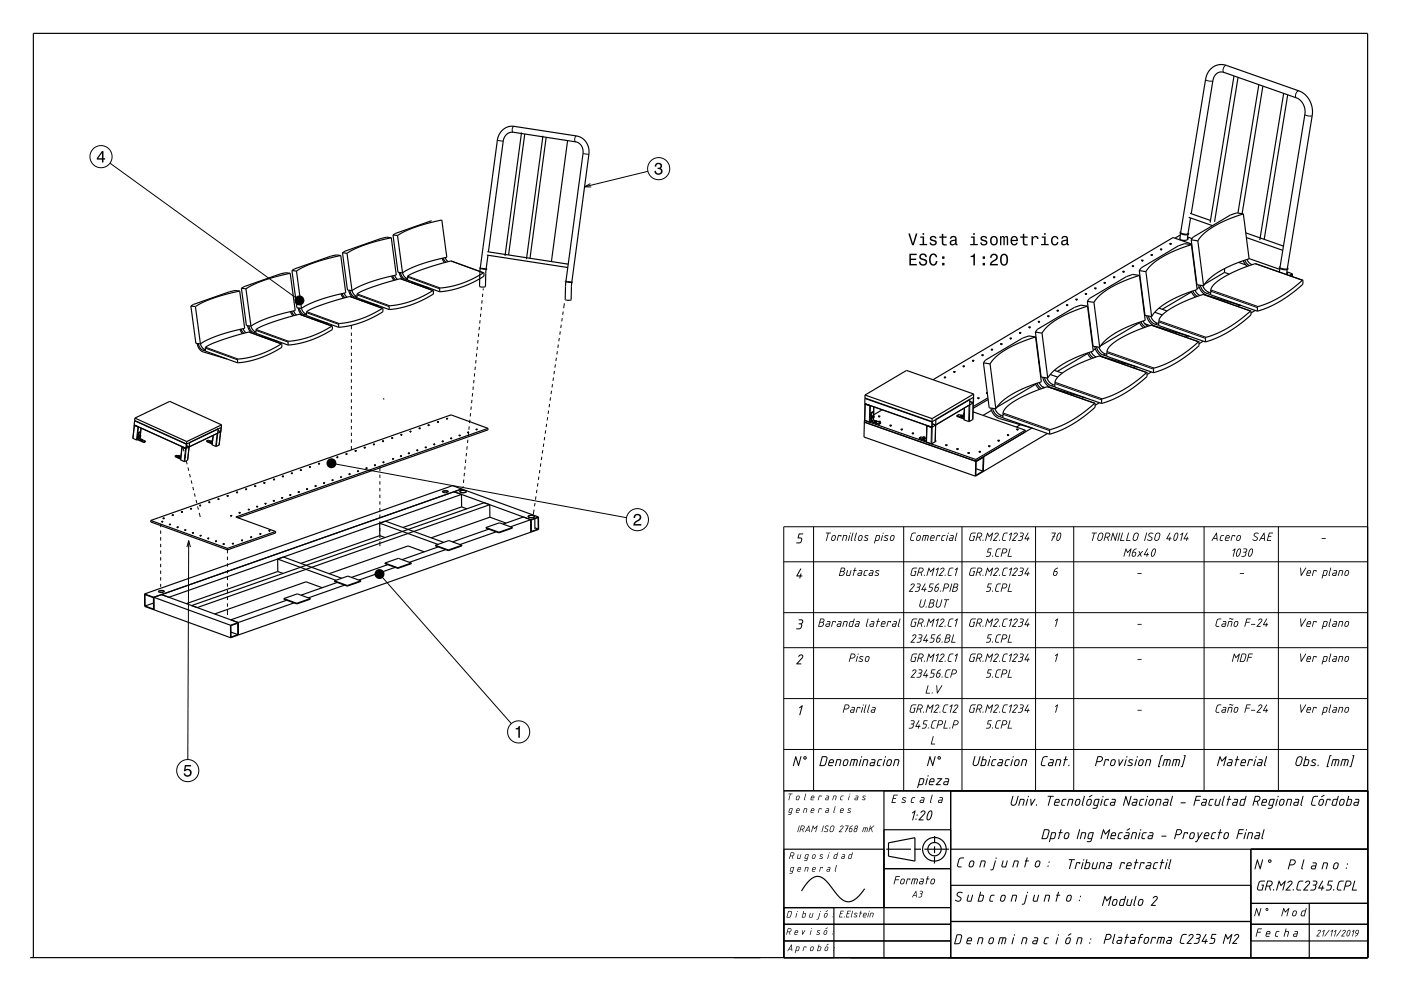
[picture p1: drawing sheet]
<svg xmlns="http://www.w3.org/2000/svg" width="420mm" height="297mm" viewBox="0 0 420 297" stroke-linecap="round" stroke-linejoin="round" font-family="sans-serif">
<g fill="none" stroke="#000" stroke-width=".35">
<path d="M156.4 39.7l-5 37M369.9 22.8l-7.1 43.9M371.2 23.2l-7.1 43.3M377.4 25.4l-6.3 38.5M378.6 25.8l-6.2 38.3M384.8 28l-7.1 44M386 28.4l-7 43.3M157.3 40.2l-4.8 36.2M162.8 40.7l-5 37M163.7 41.1l-4.8 36.3M170.2 42.1l-4.9 36.3M102.2 76.6l1.4 11.2-8.2 2.2-2.9 1.2-2.1 1.2"/>
<path d="M102.2 76.6l-1.4-.2-1.7 .4-10.8 3.8-.8 .5M102.2 76.6l-8.3 2.2-2.9 1.2-2.1 1.2M102.7 75.7l1.5 11.2 1.3 .2M102.7 75.7l1.3 .2M104 75.9l1.5 11.2M117.3 71.3l1.5 11.1-8 2.2-3.1 1.3-2.2 1.2M117.3 71.3l-1.4-.2-1.6 .4-10.8 3.8-.8 .4M117.3 71.3l-8 2.1-2.8 1.1-2.5 1.4M117.8 70.4l1.5 11.2 1.4 .2M117.8 70.4l1.4 .2M119.2 70.6l2-1.2 3-1.2 8.3-2.3 1.4 11.2-7.7 2.1-3 1.2-2.5 1.4M119.2 70.6l1.5 11.2"/>
<path d="M129.4 66.1l-10.8 3.8-.8 .5M132.5 77.4l.8 1.3M132.9 77.3l.8 1.3M133.5 77.2l.8 1.2M145.9 76.4l24.3 3.8M146.1 75.4l24.2 3.8M146.3 76.5l-.6 4.1M146.4 75.5l4.5-33.4 .7-1.5 1-.8 1.1-.2 19.4 3 .7 .5 .6 .7 .3 1 .1 1-5.1 38.5M339.4 79.7l.1 .1M339.4 79.7l.1 .2M339.5 79.9h.2M339.5 79.8h.2"/>
<path d="M339.5 79.8v.1M339.6 79.6l-.2 .1M339.6 79.6h.1M339.6 79.9h.1M339.7 79.8v.1M339.7 79.6h.1M339.8 79.6v.1M339.8 79.7l-.1 .1M339.8 79.7l-.1 .2M342.3 78v.1M342.3 78v.2M342.3 78.1h.2"/>
<path d="M342.3 78.2h.2M342.3 78.1v.1M342.4 78h-.1M342.4 78h.1M342.4 78.2h.1M342.5 78.1v.1M342.6 78h.1M342.6 78l.1 .1M342.7 78.1h-.2M342.7 78.1l-.2 .1M345.1 76.4l.1 .1M345.2 76.5h.2"/>
<path d="M345.2 76.5l.2 .1M345.2 76.5h.1M345.2 76.3l-.1 .1M345.2 76.3h.2M345.2 76.3h.1M345.2 76.6h.1M345.4 76.5v.1M345.4 76.3h.1M345.4 76.3l.1 .1M345.5 76.4l-.1 .1M345.5 76.4l-.1 .2M347.9 74.7l.1 .1"/>
<path d="M347.9 74.7l.1 .2M348 74.9h.2M348 74.8h.2M348 74.8v.1M348 74.6l-.1 .1M348 74.6h.2M348 74.6h.1M348 74.9h.1M348.2 74.8v.1M348.2 74.6h.1M348.2 74.6l.1 .1M348.3 74.7l-.1 .1"/>
<path d="M348.3 74.7l-.1 .2M350.7 73l.1 .1M350.7 73l.1 .2M350.8 73.2h.2M350.8 73.1h.2M350.8 73.1v.1M350.8 73h-.1M350.8 73h.2M351 73.1v.1M351 73h.1M351 73l.1 .1M351.1 73.1h-.1"/>
<path d="M351.1 73.1l-.1 .1M353.8 70.4l-1.6 1M353.9 70l-.1 1.5M353.9 69.7l7.5-45.9 .5-1.5 .7-1.2 1-1 1.1-.5 1.2-.3 1.3 .2 22.2 7.7a6.8 6.8 0 0 1 4 7.4l-7.5 46M353.9 69.7l.6 .3 1.5 .3M354 69.5a.37 .37 0 0 0-.3 .5 .37 .37 0 0 0 .6 .2l1.7 .1M356 71.3l.1 .2M356 71.2l.2 .3-.1 .3-1.1 .2-1-.2-.2-.5M356 71l1.4 .5M356 70.3h.1M356 70.1l.1 .2M356 70.1v.1"/>
<path d="M356.1 70.3l-.1 1.3M356.1 70.1h.1M356.2 70.1h-.2M356.2 69.8l.1 .3-.2 .2M356.4 65.1l7.1 2.5M356.8 63.9l6.1 2.2M356.9 65.3l-.8 4.8M357.1 71.9l1.7 13.4 2 .3M357.1 71.9l2 .3M357.1 64l6.5-39.8 .8-1.9 1.1-.6h1.3l21.9 7.6a4.6 4.6 0 0 1 2.5 5l-7.5 45.9M357.2 73.3l1.7 13.5-5.1 1.8-3.9 2-2.8 2-1.9 2.3M357.2 73.3l-2-.3-1.9 .7-11.1 6.5-.7 .9"/>
<path d="M357.2 73.3l-4.8 1.8-4 1.9-3 2.2-1.9 2.2M357.3 73.2l-5.6-2-72 42.6M359.1 72.2l1.7 13.4M371.3 78.6l2.2 .8M372.7 78.1l1.3 1.7M372.7 64.1l1.8 13.5-4.8 1.7-4.2 2.1-2.9 2.1-1.8 2.1M372.7 64.1l-1.9-.3-2 .7-11 6.5-.7 .9M372.7 64.1l-4.5 1.6-4.2 2.1-3 2.2-1.9 2.2M373.2 78l.5 .9 .8 .7M373.5 69.8l11.3 4M373.7 71.2l10.9 3.8M373.8 77.8l.7 1 .8 .5"/>
<path d="M374.5 77.5l9.1 3.2M383.7 79.9a.39 .39 0 0 0-.2 .6 .39 .39 0 0 0 .6 .1l1.7 .2 .3-.2-.1-.3M383.7 79.9h.1M57.2 91.7l1.5 11.2 1.4 .2M57.2 91.7l1.4 .2M58.6 91.9l1.5 11.2M71.9 87.2l1.5 11.2-7.8 2.1-3 1.2-2.5 1.4M71.9 87.2l-1.4-.1-1.7 .3-10.8 3.8-.8 .5M71.9 87.2l-7.8 2.1-3 1.2-2.5 1.4M71.9 98.7l.8 1.3M72.3 98.6l.8 1.3M72.4 86.4l1.5 11.2 1.3 .1"/>
<path d="M72.4 86.4l1.3 .2M72.9 98.5l.9 1.2M73.7 86.6l1.5 11.1M74.2 97.6v.1M74.2 97.7l.5 1.1 .7 1M74.6 97.7h.1M74.6 97.7l.7 1.5 1.4 .7M75.2 97.7l.7 1.2 .8 .6M87 81.9l1.5 11.2-8.2 2.2-2.7 1.1-2.4 1.3M87 81.9l-1.4-.2-1.6 .4-10.8 3.8-.8 .5M87 81.9l-8.2 2.2-2.7 1.1-2.4 1.4M87.1 93.4l.7 1.3"/>
<path d="M87.4 93.3l.9 1.3M87.5 81.1l1.5 11.1 1.4 .2M87.5 81.1l1.4 .1M88 93.2l.9 1.2M88.9 81.2l1.5 11.2M89.4 92.3l.4 1.2 .7 .9M89.7 92.3v.1M89.7 92.4l.8 1.5 1.4 .6M90.4 92.4l.6 1.2 .9 .6M93.2 95.4l5.1 1.5M99.6 97.7v1.1l-4.4 2.4-4.5 1.5-4.3 .7M99.6 97.7l-9.8-3.5-8.9 2.6-2.7 1.1-1.4 .9-.1 1.1 9.7 3.5"/>
<path d="M99.6 97.7l-3.6 2-2.8 1.1-3.2 1-3.5 .5-.1 1.1M102.2 88.1l.8 1.2M102.6 88l.8 1.2M103.2 87.9l.8 1.2M104.5 87l.4 1.2 .8 .9M104.9 87h.1M104.9 87l.8 1.6 1.3 .6M105.5 87.1l.6 1.1 .9 .6M108.3 90.1l5.2 1.5M114.7 92.4l.1 1-4.5 2.4-4.5 1.6-4.3 .7M114.7 92.4l-9.8-3.5-8.3 2.4-3 1.2-1.7 .9v1.2l9.6 3.5M114.7 92.4l-3.5 1.9-3.3 1.4-3.1 .8-3.2 .5-.1 1.1"/>
<path d="M117.4 82.7l.7 1.3M117.7 82.7l.9 1.2M118.3 82.5l.9 1.2M119.7 81.6l.4 1.3 .7 .9M120 81.7h.1M120 81.7l.7 1.5 1.5 .7M120.7 81.8l.6 1.1 .9 .6M123.5 84.8l5.1 1.5M129.9 87.1v1l-4.4 2.4-4.5 1.6-4.3 .7M129.9 87.1l-9.9-3.6-8 2.4-3.4 1.3-1.5 .9-.1 1.2 9.7 3.5M129.9 87.1l-3.6 1.9-3.2 1.3-3.2 .9-3.1 .5-.1 1.1M143.9 80.3l1.8 .3"/>
<path d="M144 80.5l-.2 5.3 .4 .2 1.3-.1 .2-5.2M145 81.8l.1 1-4.5 2.4-4.5 1.5-4.3 .7M145 81.8l-9.8-3.6-8.4 2.5-3.2 1.3-1.4 .8v1.1l9.6 3.5M145 81.8l-3.5 1.9-3.3 1.3-3.1 .9-3.2 .4-.1 1.1M145.7 80.6v.1h-.4l-1.5-.3 .2-.1 5.1-38.4 .9-2.1 1.5-1.4 2.1-.6 19.3 3 1.5 .5 1.2 1.1 .8 1.6 .2 1.9-5.2 38.6 .2 .1-2.1-.2 .2-.1M145.7 80.7h.1M145.7 80.6v.1M145.7 80.6h.1M145.7 80.5l.2 .2h-.2M169.6 84.3l1.9 .2M169.6 84.5l-.2 5.3 .5 .2 1.3-.2 .2-5.1M169.7 84.3h.1"/>
<path d="M305.6 99.7l.1 .1M305.6 99.7l.1 .2M305.7 99.9h.2M305.7 99.8h.2M305.7 99.8v.1M305.7 99.7h-.1M305.7 99.7h.1M305.7 99.7h.2M305.8 99.9h.1M305.9 99.8v.1M305.9 99.7h.1M306 99.7v.1"/>
<path d="M306 99.8h-.1M306 99.8l-.1 .1M308.4 98.1h.1M308.4 98.1l.1 .1M308.5 98.2l.2 .1M308.5 98.1l.2 .1M308.5 98.1v.1M308.6 98l-.2 .1M308.6 98h.1M308.6 98.2h.1M308.7 98h.1M308.7 98h-.1"/>
<path d="M308.7 98.2v.1M308.7 98l.1 .1M308.8 98.1l-.1 .1M308.8 98.1l-.1 .2M310.4 99.5l1.7 13.5 2 .3M310.4 99.5l2 .3M311.3 96.4v.1M311.3 96.4v.2M311.3 96.5h.2M311.3 96.6h.2M311.3 96.5v.1M311.4 96.3l-.1 .1"/>
<path d="M311.4 96.3h.1M311.4 96.3h.2M311.4 96.6h.1M311.5 96.5v.1M311.6 96.3h.1M311.6 96.3l.1 .1M311.7 96.4l-.2 .1M311.7 96.4l-.2 .2M312.4 99.8l1.7 13.5M314.1 94.7l.1 .1M314.1 94.7l.1 .2M314.2 94.9h.2"/>
<path d="M314.2 94.8h.2M314.2 94.8v.1M314.2 94.6l-.1 .1M314.2 94.6h.1M314.2 94.6l.2 .1M314.2 94.9h.1M314.4 94.8v.1M314.4 94.7h.1M314.5 94.7l-.1 .1M314.5 94.7l-.1 .2M316.9 93l.1 .1M316.9 93l.1 .2"/>
<path d="M317 93.2h.2M317 93.1h.2M317 93.1v.1M317 93h-.1M317 93h.2M317 93h.1M317 93.2h.1M317.2 93.1v.1M317.2 93h.1M317.2 93l.1 .1M317.3 93.1h-.1M317.3 93.1l-.1 .1"/>
<path d="M319.7 91.4l.1 .1M319.7 91.4l.1 .2M319.8 91.6h.2M319.8 91.5h.2M319.8 91.5v.1M319.8 91.3l-.1 .1M319.8 91.3h.2M319.8 91.3h.1M320 91.5v.1M320 91.3h.1M320 91.3l.1 .1M320.1 91.4l-.1 .1"/>
<path d="M320.1 91.4l-.1 .2M322.5 89.7l.1 .1M322.5 89.7l.1 .2M322.6 89.8h.2M322.6 89.9h.2M322.6 89.8v.1M322.6 89.6l-.1 .1M322.7 89.6h.1M322.7 89.6h-.1M322.7 89.9h.1M322.8 89.6h.1M322.8 89.6h-.1"/>
<path d="M322.8 89.8v.1M322.8 89.6l.1 .1M322.9 89.7l-.1 .1M322.9 89.7l-.1 .2M325.4 88v.1M325.4 88v.2M325.4 88.2h.2M325.4 88.1h.2M325.4 88.1v.1M325.5 88h-.1M325.5 88l.1 .1v-.1M325.5 88h.1"/>
<path d="M325.5 88.2h.1M325.6 88.1v.1M325.6 88h.1M325.7 88l.1 .1M325.8 88.1h-.2M325.8 88.1l-.2 .1M326 90.3l1.7 13.5 2 .3M326 90.3l2 .3M326 91.8l1.7 13.4-5 1.9-3.9 1.9-2.7 2-2 2.3M326 91.8l-2-.3-1.9 .6-11.1 6.6-.6 .8M326 91.8l-4.5 1.6-4.2 2.1-3.1 2.1-1.8 2.2M327 99.2h.1"/>
<path d="M327 99.2l.1 .2M327.1 99.2h.1M327.1 99.1l-.1 .1M327.1 99.1v.1M328 90.6l1.7 13.5M328.2 86.4l.1 .1M328.2 86.4v.2M328.2 86.6h.3M328.3 86.5h.2M328.3 86.5l-.1 .1M328.3 86.3l-.1 .1M328.3 86.3h.2"/>
<path d="M328.3 86.3h.1M328.3 86.6h.1M328.5 86.5v.1M328.5 86.3h.1M328.5 86.3l.1 .1M328.6 86.4l-.1 .1M328.6 86.4l-.1 .2M331 84.7l.1 .1M331 84.7l.1 .2M331.1 84.9h.2M331.1 84.8h.2M331.1 84.8v.1"/>
<path d="M331.1 84.6l-.1 .1M331.1 84.6h.2M331.1 84.6h.1M331.1 84.9h.1M331.3 84.8v.1M331.3 84.6h.1M331.3 84.6l.1 .1M331.4 84.7l-.1 .1M331.4 84.7l-.1 .2M333.8 83l.1 .1M333.8 83l.1 .2M333.9 83.1h.2"/>
<path d="M333.9 83.2h.2M333.9 83.1v.1M333.9 83h-.1M333.9 83h.1M333.9 83h.2M333.9 83.2h.1M334.1 83.1v.1M334.1 83h.1M334.1 83l.1 .1M334.2 83.1h-.1M334.2 83.1l-.1 .1M336.6 81.4l.1 .1"/>
<path d="M336.6 81.4l.1 .2M336.7 81.6h.2M336.7 81.5h.2M336.7 81.5v.1M336.7 81.3l-.1 .1M336.7 81.3h.1M336.7 81.3h.2M336.8 81.6h.1M336.8 81.3h.1M336.8 81.3h-.1M336.9 81.5v.1M336.9 81.3h.1"/>
<path d="M336.9 81.3l.1 .1M337 81.4l-.1 .1M337 81.4l-.1 .2M341.5 81.1l1.8 13.5 1.9 .3M341.5 81.1l2 .3M341.6 96.6l1.2 1.6M341.6 82.5l1.7 13.5-5.1 1.9-3.8 1.9-2.9 2.1-1.8 2.2M341.6 82.5l-2-.3-1.9 .7-11.1 6.6-.6 .8M341.6 82.5l-4.8 1.8-4 2-3 2.1-1.8 2.2M341.6 96.7l-11.6 6.9M342 96.4l.6 .9 .8 .7M342.7 96.2l.7 1 .8 .6"/>
<path d="M342.9 92.4l.1 .1M342.9 91.6h-.1M342.9 92.1h-.1M343.2 97l1.6 .6M343.5 81.4l1.7 13.5M343.8 94.6v.1M343.8 94.7l.8 1.8 1.4 1.1 10.6 3.2M344.3 94.7h.1M344.3 94.7l.4 1.1 .6 .8 .8 .5 1.3 .4M345 94.8l.9 1.5 1.5 .7M346.2 93.6l2.2 .8M347.5 92.4l2.4 .8"/>
<path d="M352.6 99.6l-.4 .3M357.1 87.4l1.3 1.6M357.2 87.5l-8.8 5.2M357.6 87.2l.6 1 .8 .6M358.2 87l.7 1 .8 .6M358.5 82.4h-.2M358.5 82.9h-.1M359.4 85.4v.1M359.4 85.5l.7 1.7 1.4 1.2 10.7 3.2M359.5 86.1l-.6 .4M359.9 85.5h.1M359.9 85.5l.3 1.1 .7 .8 2 .9"/>
<path d="M360.6 85.6l.9 1.4 1.4 .7M367.1 81.6l1.4 .5M367.1 81.6l-6 3.6M367.1 80.5v1.1M368.2 90.4l-.4 .3M371.6 91.4l-.6 .4M375 93.2v.1a2.03 2.03 0 0 1-1.2 2.2 32.9 32.9 0 0 1-12.4 7M375 93.2l-14.2-5-4.5 1.7-4.5 2.1-2.7 1.8-1.5 1.6-.2 2.2 14 4.9M375 93.2h-.1a35.4 35.4 0 0 1-13.5 8.1v1.2M376.3 93l-1.3 .8M383.7 80.4l-.1 1.1M383.7 80.2l1 .4 1.2-.1"/>
<path d="M383.7 80.2h.1M385.8 81.7l.1 .3-.2 .3M385.8 81.7l.2 .3-.3 .3M385.8 81.5l1.6 .6M385.9 80.8l-.1 1.3M385.9 80.5h.1M386.7 82.6l.6-.3v.5M387.4 82.1l-.8 .5M387.4 82.1v.8M390.5 84l.1 .1a2.03 2.03 0 0 1-1.2 2.1 33 33 0 0 1-12.5 7.1M390.5 84l-14.2-5-4.3 1.6-4.3 2-2.9 1.8-1.6 1.8-.3 2.1 14 5M390.5 84h-.1a35.3 35.3 0 0 1-13.4 8l-.1 1.3"/>
<path d="M59.1 102.9l.6 1.5 .8 .9 7.5 2.3M59.4 103h.1M59.5 103l.6 1.5 1.5 .7M60.1 103.1l.6 1.1 .9 .6M78 100.7l5.2 1.6M84.4 103.1l.1 1-4.5 2.4-4.5 1.5-4.3 .7M84.4 103.1l-9.8-3.6-8.8 2.6-2.7 1.1-1.5 .9v1.1l9.6 3.5M84.4 103.1l-3.5 1.9-3.3 1.3-3.1 .9-3.2 .4-.1 1.1M114.9 119.5l.2 .1M115.1 119.5v.1M115.2 119.5l-.1 .1M259.3 119.3l20.1 7.1"/>
<path d="M259.3 118.4v.9M259.3 118.4l20.1 7.1M259.3 119.3v1.7M283.1 113.1l.1 .1M283.1 113.1l.1 .2M283.2 113.3h.2M283.2 113.2h.2M283.2 113.2v.1M283.2 113l-.1 .1M283.2 113h.1M283.2 113h.2M283.2 113.3h.1"/>
<path d="M283.4 113.2v.1M283.4 113h.1M283.4 113l.1 .1M283.5 113.1l-.1 .1M283.5 113.1l-.1 .2M285.9 111.4l.1 .1M285.9 111.4l.1 .2M286 111.6h.2M286 111.5h.2M286 111.5v.1M286 111.3l-.1 .1M286 111.3h.1"/>
<path d="M286 111.3h.2M286 111.6h.1M286.2 111.5v.1M286.2 111.3h.1M286.2 111.3l.1 .1M286.3 111.4l-.1 .1M286.3 111.4l-.1 .2M288.7 109.7l.1 .1M288.7 109.7l.1 .2M288.8 109.9h.2M288.8 109.8h.2M288.8 109.8v.1"/>
<path d="M288.8 109.7h-.1M288.8 109.7h.1M288.8 109.7h.2M289 109.8v.1M289 109.7h.1M289 109.7l.1 .1M289.1 109.8h-.1M289.1 109.8l-.1 .1M290.8 119.7l-.1 1.6M290.8 119.6l-.2 .1M291.5 108.1h.1M291.5 108.1l.1 .1"/>
<path d="M291.6 108.1l.2 .1M291.6 108.2l.2 .1M291.6 108.1v.1M291.7 108l-.2 .1M291.7 108h.1M291.7 108.2l.1 .1M291.8 119.1l-11.3 6.6M291.8 119.1h.1M291.8 119h.1M291.8 108.2v.1M291.8 119v1.7l-1.1 .6M291.8 108h.1"/>
<path d="M291.9 108v.1M291.9 118.1l-.1 .9M291.9 118.1l-12.5 7.4M291.9 118.1l-20.1-7.1-12.5 7.4M291.9 108.1l-.1 .1M291.9 108.1l-.1 .2M293.1 119.3l.1 .1M293.1 119.3l.1 .2M293.2 119.5h.2M293.2 119.4h.2M293.2 119.4v.1M293.2 119.2l-.1 .1"/>
<path d="M293.2 119.2h.2M293.4 119.4v.1M293.4 119.2h.1M293.4 119.2l.1 .1M293.5 119.3l-.1 .1M293.5 119.3l-.1 .2M294.4 106.4v.1M294.4 106.4v.2M294.4 106.6h.2M294.4 106.5h.2M294.4 106.5v.1M294.5 106.3l-.1 .1"/>
<path d="M294.5 106.3h.1M294.5 106.6h.1M294.6 106.3h.1M294.6 106.3h-.1M294.6 106.5v.1M294.7 106.3l.1 .1M294.8 106.4l-.2 .1M294.8 106.4l-.2 .2M294.8 108.8l1.7 13.4 2 .3M294.8 108.8l2 .3M295.7 117.7l.1 .2M295.8 117.8h.1"/>
<path d="M295.8 117.9h.1M295.8 117.8v.1M295.8 117.7h-.1M295.8 117.7h.1M295.8 117.7l.2 .1h-.2M296 117.7h-.2M296.2 119.2l-4.5 2.7M296.2 119.7l-4.5 2.7M296.8 109.1l1.7 13.4M297.2 104.7l.1 .1M297.2 104.7l.1 .2M297.3 104.9h.2"/>
<path d="M297.3 104.8h.2M297.3 104.8v.1M297.3 104.7h-.1M297.3 104.7h.2M297.3 104.7h.1M297.3 104.9h.1M297.5 104.8v.1M297.5 104.7h.1M297.5 104.7l.1 .1M297.6 104.8h-.1M297.6 104.8l-.1 .1M300 103.1h.1"/>
<path d="M300 103.1l.1 .1M300.1 103.2l.2 .1M300.1 103.1l.2 .1M300.1 103.1v.1M300.1 103l-.1 .1M300.1 103l.1 .1 .1-.1M300.1 103h.2M300.1 103h.1M300.1 103.2l.1 .1M300.3 103.2v.1M300.3 103h.1M300.3 103l.1 .1"/>
<path d="M300.4 103.1l-.1 .1M300.4 103.1l-.1 .2M302.8 101.4l.1 .1M302.8 101.4l.1 .2M302.9 101.5h.2M302.9 101.6h.2M302.9 101.5v.1M302.9 101.3l-.1 .1M302.9 101.3h.2M302.9 101.3h.1M303.1 101.5v.1M303.1 101.3h.1"/>
<path d="M303.1 101.3l.1 .1M303.2 101.4l-.1 .1M303.2 101.4l-.1 .2M310.4 115l1.3 1.7M310.5 101l1.7 13.4-5.1 1.9-3.9 2-2.8 2-1.9 2.2M310.5 101l-2-.3-2 .6-11 6.6-.7 .9M310.5 101l-4.8 1.7-4 2-3 2.1-1.9 2.3M310.5 115.2l-11.7 6.9M310.9 114.9l.6 .9 .8 .7M311.4 108.6h.1M311.5 108.5v.1M311.5 108.4v.1"/>
<path d="M311.5 108.4h.1M311.5 108.6h.1M311.5 114.6l.7 1 .8 .6M311.7 110l-.1 .1M311.8 111.1l.1 .1M311.8 110.5l-.1 .1M312.5 115.9l.7 .3M312.6 113.1h.1M312.6 113.1l.8 1.8 1.4 1.1 10.7 3.2M313.2 113.2h.1M313.2 113.2l.3 1 .7 .8 2 .9M313.9 113.3l.9 1.4 1.4 .7"/>
<path d="M314.8 112.2l2.3 .8M316.1 111l2.4 .8M321.5 118.1l-.5 .2M324.9 119.1l-.6 .3M326 105.8l1.2 1.7M326.1 105.9l-9.1 5.4M326.4 105.6l.6 1 .8 .7M327.1 105.4l.6 1 .9 .6M327.3 100.8l-.1 .1M327.4 101.3l-.1 .1M328.2 103.9h.1M328.2 103.9l.8 1.7 1.3 1.2 10.7 3.2"/>
<path d="M328.4 104.6l-.7 .4M328.7 103.9h.1M328.7 103.9l.4 1.1 .7 .8 2 .9M329.4 104l1 1.5 1.4 .7M337 108.8l-.4 .3M340.5 109.9l-.7 .3M343.8 111.6l.1 .2a2.03 2.03 0 0 1-1.2 2.1 33 33 0 0 1-12.5 7M343.8 111.6l-14.2-4.9-4.7 1.7-3.7 1.7-3 1.9-1.7 1.8-.2 .8-.1 1.4 14 4.9M343.8 111.6l-.1 .1a35.3 35.3 0 0 1-13.4 8l-.1 1.2M345.2 111.5l-1.3 .7M356 100.6l-.6 .4M359.4 102.4l.1 .2a2.03 2.03 0 0 1-1.3 2.1 33 33 0 0 1-12.4 7"/>
<path d="M359.4 102.4l-14.2-4.9-4.4 1.5-4 1.9-3.2 2-1.5 1.7-.3 .7v1.5l14 4.9M359.4 102.4h-.1a35.4 35.4 0 0 1-13.4 8.1l-.1 1.2M360.7 102.3l-1.2 .7M40.2 127.4l15.6 7M40.3 127.4l-.5 3.9 1.2 .6 .3-.1M40.3 127.4v.1M40.3 127.4h.1M40.3 127.5l1.1 .4M40.4 126l15.5 7M40.4 126l-.2 1.4M40.4 125.3v.7M40.4 125.3l15.6 7"/>
<path d="M40.4 125.3l10.5-5 15.5 7M41.3 131.8l1.8 .8M41.4 127.9l.1 .1M41.4 127.9h.1M41.5 129.6l-.1 2.1 1.7 .9M41.5 129.6l-.2 2.2M41.7 130.7l.2 .3M41.7 130.7l.1 .1M41.7 130.5v.2M41.8 130.5l-.1 .2M41.8 130.5h.1M41.8 130.8v.1"/>
<path d="M41.8 130.9l.1 .1M41.9 130.5l-.1 .3M41.9 130.5l.3 .1-.3 .4zM42 131.4h-.1M42 130.9v.6M42 131.5l.3 .1M42 130.9v.5M42.1 130.4v.4l-.2 .2M42.1 130.4l-.2 .1M42.1 130.4l-.3 .1M42.1 129.5l-.1-.1-.5 .2M42.1 131.7l.1 .2"/>
<path d="M42.1 131.7l.1 .3M42.2 132l.3 .1M42.2 131.9h.3M42.2 131.9v.1M42.3 132l.2 .1M42.3 128.3l-.2 2.1M42.3 131.6l-.2 .1M42.3 131.6l-.1 .2 .3 .1 .2-.1-.1-.1M42.3 131.6l.3 .1M42.5 131.9v.2M42.6 131.7l.1 .1M42.6 132h.1"/>
<path d="M42.7 131.8l.9 .4-.5 .4M42.7 131.8l-.2 .1M42.7 131.8l-.2 .3M52.5 136.7l1.7 .7M52.5 136.7l1.6 .9M53.3 136.8l.1 .1M53.3 136.8l.1 .3M53.4 137.1h.3M53.4 136.9l.3 .1M53.4 136.9v.2M53.5 137.1h.2M53.5 136.7l-.2 .1"/>
<path d="M53.5 136.7l-.1 .1 .3 .1h.2l-.1-.2M53.5 136.7h.3M53.5 136.7h.1M53.5 136.6l.1 .1M53.5 136.6v.1M53.5 136.7l-.5-.2-.5 .2M53.6 136.7h.1M53.6 136.5l-.1 .1M53.6 136.5h.1M53.7 136.5h.1M53.7 137v.1M53.7 136.7h.1"/>
<path d="M53.8 136.5v.1M53.8 136.7l.1 .2M53.8 137.1h.1M53.8 136.6l-.1 .1M53.8 136.6v.1M53.9 136.9l.3 .1M53.9 136.9l-.2 .1M53.9 136.9l-.2 .2M54.3 136.3v.1M54.6 133.9l-.5 3.9 1.2 .5 .9-.4M54.6 133.9h.1M54.6 133.9l1.1 .5"/>
<path d="M55.7 134.4h.1M55.8 134.4h.1M55.8 134.3v.1M56 133.1l-.2 1.3M56 133l-.1 .2M56 133h-.1M56 132.3l-.1 .7M56.2 137.9h.1M56.7 134l-.9 .4M56.7 134l-.4 3.9M56.7 133.9v.1M56.8 133.9l-.1 .1"/>
<path d="M56.8 132.7l-.8 .4M56.8 132.7h.1M56.8 132.7l-.1 1.2M56.8 132.6h.1M56.9 132.6h-.1M56.9 132.6h.1M61.9 132.2l1.7 .9M61.9 132.2h.1M61.9 132.2l1.7 .7M62.9 132.2l.1 .1M62.9 132.2l.1 .3M62.9 132.2l-.5-.3-.5 .3"/>
<path d="M63 132.5h.3M63 132.3l.3 .1M63 132.3v.2M63 132.5h.2M63 132.1l-.1 .1M63 132.1h.1M63.1 132.1l-.2 .2 .3 .1 .2-.1-.1-.1M63.1 132.1l.2 .1M63.3 132.4v.1M63.3 132.2h.1M63.3 132.5h.1M63.4 132.2l.1 .1"/>
<path d="M63.5 132.4l.2 .1M63.5 132.3l-.2 .1M63.5 132.3l-.2 .2M63.6 132l.1 .1M63.6 132h.1M63.7 132.1h.1M63.7 131.7l-.1 .3M65.2 129.9h.1M65.2 129.9l-8.5 4M65.2 129.9h-.1M65.2 129.8h.1M65.3 129.8h.1"/>
<path d="M65.3 128.5v.1M65.3 128.6l.1-.1-8.6 4.1M65.4 128.6l-.2 1.2M66.2 129.4l-.9 .4M66.2 129.3l-.5 4.1-.9 .4-1.2-.5 .3-2.8M66.3 128.1l-.9 .5M66.3 128.1h.1M66.3 128.1v.1M66.3 128.2l-.1 1.1M66.4 127.3l-.1 .8M66.4 127.3l-10.4 5M92.7 139.9l.1 .1"/>
<path d="M92.8 140h.1M92.8 139.9h-.1M92.8 139.9h.2M92.8 139.9h.1M92.9 140h.1M93 139.9h.1M93.1 139.9l-.2 .1M95.5 138.9v.1M95.5 138.9v.2M95.5 139h.2M95.5 139.1h.2M95.5 139v.1"/>
<path d="M95.5 138.9h.1M95.5 138.9h.2M95.6 139.1h.1M95.7 139v.1M95.7 138.9h.1M95.7 138.9h-.2M95.7 138.9l.1 .1M95.7 139.1h.1M95.8 139h-.1M95.8 139l-.1 .1M95.8 139h.1M101 137v.1"/>
<path d="M101 137.1h.2M101 137.1l.2 .1M101 137.1h.1M101 137h.1M101 137h.2M101.2 137.1v.1M101.2 137h.1M101.3 137l-.1 .1M101.3 137l-.1 .2M103.7 136v.1M103.7 136h.1M103.7 136.1v.1"/>
<path d="M103.7 136v.2M103.7 136.1h.2M103.7 136.2h.2M103.8 136.2h.1M103.9 136.1v.1M104 136h-.2M104 136h.1M104 136.2h-.1M104 136v.1M104 136.1h-.1M104 136.1l-.1 .1M106.5 135.1h.1"/>
<path d="M106.5 135.1v.1M106.5 135.2h.1M106.5 135v.1M106.6 135.1v.1M106.7 135h-.2M106.7 135v.1M106.7 135.2h.1M106.7 135.1h.1M106.8 135.1h-.2M106.8 135.2h-.2M106.8 135.1v.1M109.2 134.1l.2 .1"/>
<path d="M109.2 134.2h.1M109.2 134.1v.1M109.2 134.2l.2 .1M109.2 134.1h.1M109.3 134.3h.1M109.4 134.2v.1M109.4 134.1h.1M109.4 134.1h-.2M109.4 134.3h.1M109.5 134.1l-.1 .1M109.5 134.1l-.1 .2M111.9 133.1l.1 .1"/>
<path d="M111.9 133.1l.1 .2M112 133.2h.1M112 133.3h.1M112 133.2v.1M112 133.1h-.1M112.1 133.2v.1M112.2 133.1h-.2M112.2 133.1h.1M112.2 133.3h-.1M112.2 133.1v.1M112.2 133.2h-.1M112.2 133.2l-.1 .1"/>
<path d="M112.3 139.4v.1M112.3 139.5h.1M112.3 139.4h.1M112.3 139.4h.2M112.3 139.5h.2M112.5 139.4v.1M112.5 139.5h.1M112.5 139.3l-.2 .1M112.5 139.3v.1M112.5 139.4h.1M112.6 139.4h-.1M112.6 139.4l-.1 .1"/>
<path d="M114.7 132.2h.1M114.7 132.2v.1M114.7 132.2l.2 .1M114.7 132.3h.2M114.8 138.5v.1M114.8 138.6h.2M114.8 138.5h.1M114.8 138.5l.2 .1M114.9 138.6h.1M114.9 132.3h.1M114.9 132.2h-.2M114.9 132.2h.1"/>
<path d="M115 132.2l-.1 .1M115 132.3h-.1M115 132.2v.1M115 138.6h.1M115.1 138.5h-.3M115.1 138.5h.1M115.1 138.6h-.1M115.1 138.5l-.1 .1M117.4 131.3l.1 .1M117.5 131.3h.1M117.5 131.4h.1M117.5 131.2v.1"/>
<path d="M117.5 131.2h.2M117.5 131.2v.2M117.6 131.3v.1M117.7 131.2v.1M117.7 131.3l-.1 .1M117.7 137.5h.1M117.7 137.5v.1M117.7 137.6h.1M117.7 137.5h.2M117.7 137.6h.2M117.7 131.3h-.1M117.7 137.4v.1"/>
<path d="M117.7 137.4h.2M117.7 137.4h.1M117.8 137.6h.1M117.9 137.5v.1M117.9 137.6h.1M117.9 137.4h.1M118 137.4v.1M118 137.5h.1M118 137.5h-.1M118 137.5v.1M118 137.6h-.1M120 136.7l.1 .1"/>
<path d="M120 136.6l.1 .2M120.1 136.7h.1M120.1 136.8h.1M120.1 136.6h-.1M120.2 130.3h.1M120.2 130.3v.1M120.2 130.3h.2M120.2 130.4h.2M120.2 130.2v.1M120.2 130.2h.2M120.2 130.4h.1M120.2 136.7v.1"/>
<path d="M120.3 136.8h-.1M120.3 136.6h-.2M120.3 136.6h.1M120.3 136.8h.1M120.3 136.6l.1 .1M120.4 130.3v.1M120.4 136.7h-.2M120.4 136.7l-.2 .1M120.4 130.2h.1M120.4 130.4h.1M120.5 130.3h-.1M120.5 130.3l-.1 .1"/>
<path d="M122.4 135.8h.1M122.4 135.8l.1 .1M122.5 135.9h.1M122.5 135.9l.1 .1M122.5 135.8h-.1M122.6 135.9v.1M122.7 136h-.1M122.7 135.8h-.2M122.7 135.8h.1M122.7 135.9v.1M122.7 135.8l-.1 .1M122.7 135.9l-.1 .1"/>
<path d="M122.7 135.8v.1M122.9 129.3h.1M122.9 129.4h.1M122.9 129.3v.1M122.9 129.3l.2 .1M122.9 129.4h.2M122.9 129.3h.3M123 129.4h.1M123.1 129.4h.1M123.2 129.3h.1M123.2 129.4h-.1M123.2 129.3l-.1 .1"/>
<path d="M125 134.9v.2M125 135v.1M125 134.9h.1M125 134.9l.1 .1M125 135.1h.1M125 134.9h.2M125.1 135v.1M125.2 135.1h.1M125.2 134.9h.1M125.2 135v.1M125.3 134.9l-.2 .1M125.3 134.9v.1"/>
<path d="M125.3 135l-.2 .1M125.6 128.3l.1 .1M125.6 128.3l.1 .2M125.7 128.4h.1M125.7 128.5h.1M125.7 128.4v.1M125.7 128.3h-.1M125.7 128.3h.2M125.8 128.4v.1M125.9 128.3h.1M125.9 128.5h-.1M125.9 128.3v.1"/>
<path d="M125.9 128.4h-.1M125.9 128.4l-.1 .1M127.5 134v.2M127.5 134h.1M127.5 134v.1M127.5 134.1h.2M127.5 134.2h.2M127.5 134.1v.1M127.5 134h.3M127.6 134.2h.1M127.7 134.1v.1M127.7 134.2h.1"/>
<path d="M127.8 134h.1M127.8 134.2h-.1M127.8 134v.1M127.8 134.1h-.1M127.8 134.1l-.1 .1M127.8 134.1h.1M128.3 127.4h.1M128.3 127.4l.1 .1M128.4 127.4l.1 .1M128.4 127.5h.1M128.4 127.4v.1M128.4 127.4h-.1"/>
<path d="M128.5 127.5h.1M128.6 127.4h-.2M128.6 127.4h.1M128.6 127.5h-.1M128.6 127.4l-.1 .1M128.6 127.4v.1M130 133.1h.1M130 133.2l.1 .1M130 133.1l.1 .2M130.1 133.1v.1M130.1 133.2h.1M130.1 133.3h.1"/>
<path d="M130.1 133.1h-.1M130.1 133.1h.2M130.2 133.2v.1M130.3 133.3h-.1M130.3 133.1h.1M130.3 133.1v.1M130.3 133.2h-.1M130.3 133.2l-.1 .1M131.1 126.5h.1M131.1 126.4l.1 .1M131.2 126.5h.1M131.2 126.5l.1 .1"/>
<path d="M131.2 126.4h-.1M131.3 126.5v.1M131.4 126.4h-.2M131.4 126.4h.1M131.4 126.5l-.1 .1M131.4 126.4l-.1 .1M131.4 126.4l-.1 .2M132.6 132.2v.1M132.6 132.3v.1M132.6 132.2v.2M132.6 132.3h.1M132.6 132.3h.2"/>
<path d="M132.6 132.4h.2M132.6 132.2h.1M132.6 132.2h.2M132.8 132.3v.1M132.8 132.4h.1M132.8 132.2h.1M132.8 132.2l.1 .1M132.9 132.3h-.1M132.9 132.3l-.1 .1M133.9 125.4v.1M133.9 125.4v.2M133.9 125.5h.2"/>
<path d="M133.9 125.6h.2M133.9 125.5v.1M133.9 125.4h.1M133.9 125.6h.1M134.1 125.5v.1M134.1 125.4h-.2M134.1 125.4h.1M134.1 125.6h.1M134.1 125.4l.1 .1M134.2 125.5h-.1M134.2 125.6h-.1M134.2 125.5v.1"/>
<path d="M135.1 131.3v.1M135.1 131.4v.1M135.1 131.4h.1M135.1 131.4h.2M135.1 131.5h.2M135.2 131.3h-.1M135.2 131.3h.2M135.2 131.5h.1M135.3 131.4v.1M135.3 131.5h.1M135.4 131.3h.1M135.4 131.5h-.1"/>
<path d="M135.4 131.3v.1M135.4 131.4h-.1M135.4 131.4l-.1 .1M137.6 130.5l.1 .1M137.7 130.5h.1M137.7 130.6h.1M137.7 130.4l-.1 .1M137.7 130.4h.1M137.7 130.4h.2M137.8 130.5v.1M137.9 130.4h.1M137.9 130.6h-.1"/>
<path d="M137.9 130.4l.1 .1M138 130.5h-.2M138 130.5l-.2 .1M140.2 129.6h.1M140.2 129.6v.1M140.2 129.6h.2M140.2 129.7h.2M140.2 129.5v.1M140.2 129.5h.2M140.3 129.7h.1M140.4 129.6v.1M140.4 129.5h.1"/>
<path d="M140.4 129.7h.1M140.5 129.5v.1M140.5 129.6h-.1M140.5 129.6l-.1 .1M142.7 128.7h.1M142.7 128.7l.1 .1M142.8 128.7h.1M142.8 128.8h.1M142.8 128.7v.1M142.8 128.6l-.1 .1M142.8 128.6h.2M142.9 128.7v.1"/>
<path d="M143 128.8h-.1M143 128.6h.1M143 128.8h.1M143 128.6v.1M143 128.7h-.1M143 128.7l-.1 .1M146.3 128.4v.4l-75 26.4M146.3 128.4l-75.6 26.5 11.9 4.4M146.3 128.4l-11.1-4.1-90 31.7M259.1 126.5l-.1 4.5 33.4 11.7M259.1 126.5l33.4 11.7M259.1 126l33.4 11.7"/>
<path d="M259.1 126v.5M259.2 126l1.5 .5 .3-.1M259.2 125.9l-.1 .1M259.3 121l20.1 7.1M259.3 121.1l1.5 .5M259.3 121.1l-.1 4.9M259.3 121v.1M259.4 121.1h.1M261 126.4l2.5 .8M261.1 123.7l.2 .1-.1 2.4 2.2 .8 .1 .2M261.1 123.7l-.1 2.7M261.4 125l.3 .3"/>
<path d="M261.4 125l.2 .1M261.5 124.8l-.1 .1M261.5 124.7l-.1 .3M261.5 124.7h.2M261.6 125.1l.1 .1M261.7 125.2v.1M261.7 124.7l-.1 .4M261.8 124.7l.2 .1-.2 .5zM261.9 123.5l-.2-.2-.6 .4M261.9 125.2v.7zM261.9 125.9l.5 .2M261.9 124.6l.1 .4-.3 .3"/>
<path d="M261.9 124.6l-.2 .1M261.9 124.6l-.4 .1M262 122l-.1 2.6M262.1 126.2l.2 .2M262.1 126.2l.2 .4M262.3 126.6h.3M262.3 126.4h.3M262.3 126.4v.2M262.3 126.1l-.2 .1M262.3 126.1l-.1 .1 .3 .2 .3-.2-.1-.1M262.3 126.1h.4M262.3 126.1h.1"/>
<path d="M262.6 126.4v.2M262.7 126.1h.1M262.7 126.1l.2 .2M262.7 126.5h.1M262.9 126.2l1.1 .5-.5 .5M262.9 126.3l-.3 .1M262.9 126.3l-.3 .3M263.4 124.7v.1M263.4 124.7v.2M263.4 124.9h.2M263.4 124.8h.2M263.4 124.8v.1"/>
<path d="M263.5 126.3v.1M263.5 124.7h-.1M263.5 124.7h.2M263.5 124.9h.1M263.5 126.4h.2M263.6 126.3h-.1M263.6 126.2l.2 .1M263.6 126.2v.1M263.7 126.5h.1M263.6 124.8v.1M263.7 124.7h.1M263.7 124.7l.1 .1"/>
<path d="M263.7 126.4v.1M263.8 126.3h.1M263.8 124.8h-.2M263.8 124.8l-.2 .1M263.9 126.3l-.2 .1M263.9 126.3l-.2 .2M264.4 122.8l-2.5 1.5M266.8 127.5l.1 .1M266.8 127.5l.1 .2M266.9 127.7h.2M266.9 127.6h.2M266.9 127.6v.1"/>
<path d="M266.9 127.4l-.1 .1M266.9 127.4h.1M266.9 127.4h.2M266.9 127.7h.1M267.1 127.6v.1M267.1 127.4h.1M267.1 127.4l.1 .1M267.2 127.5l-.1 .1M267.2 127.5l-.1 .2M270.1 128.7h.1M270.1 128.7l.1 .1M270.2 128.7l.2 .1"/>
<path d="M270.2 128.8l.2 .1M270.2 128.7v.1M270.2 128.6l-.1 .1M270.3 128.6h.1M270.3 128.6h-.1M270.3 128.9h.1M270.4 128.8v.1M270.4 128.6h.1M270.4 128.6l.1 .1M270.5 128.7l-.1 .1M270.5 128.7l-.1 .2M273.5 129.8l.1 .1"/>
<path d="M273.5 129.8l.1 .2M273.6 129.9h.2M273.6 130h.2M273.6 129.9v.1M273.6 129.8h-.1M273.6 129.8h.2M273.6 130h.1M273.8 129.9v.1M273.8 129.8h.1M273.8 129.8l.1 .1M273.9 129.9h-.1M273.9 129.9l-.1 .1"/>
<path d="M275.6 131.3l-.1 .2 2.2 .7M275.6 131.3h.1M275.6 131.3l2.1 .7M276.2 130.9l-.6 .4M276.2 130.9h.1M276.2 130.9l.6 .3M276.6 131.3l.2 .2M276.6 131.3l.2 .3M276.8 131.6l.3 .1M276.8 131.5h.3M276.8 131.5v.1M276.8 131l.1 .1"/>
<path d="M276.8 131l.1 .2M276.8 131.2l-.2 .1M276.8 131.2l-.1 .1 .3 .1 .3-.1-.2-.1M276.8 131.2h.3M276.9 131.1h.2M276.9 131.1v.1M276.9 130.9l-.1 .1M276.9 130.9h.2M276.9 130.9h.1M277 130.9h.1M277 130.9h-.1M277.1 131.1v.1"/>
<path d="M277.1 130.9h.1M277.1 130.9v.1M277.1 131.5v.2M277.1 131h.1M277.1 131.2h.1M277.2 131.2l.2 .1M277.2 131.6h.1M277.2 131.1v.1M277.2 131l-.1 .1M277.2 131v.1M277.3 131.3l.4 .2M277.4 131.3l-.3 .2"/>
<path d="M277.4 131.3l-.3 .4M277.7 130.8h.1M277.8 130.6l-.1 .2M277.8 127.6l1.6 .5M277.8 127.6l-.1 4.9 1.5 .5 1.2-.6M277.8 127.5v.1M277.9 127.6h.1M279.3 128.1h.1M279.4 126.4v1.7M279.4 125.5v.9M279.4 128h.1M280.4 132.1h.1"/>
<path d="M280.4 132.4h.1M280.4 132.1v.2M280.5 132.1h.1M280.5 132.1l.1 .1M280.5 127.5l-.1 4.9M280.5 125.8l-1 .6-.1 1.6M280.5 127.3l-1 .7M280.5 125.8h.1M280.6 125.7h.1M280.5 125.8v1.5M280.5 125.7h.1M280.6 127.3l-.1 .2"/>
<path d="M280.6 132.2l-.2 .1M283.5 133.4h.1M283.5 133.4l.1 .1M283.6 133.4l.2 .1M283.6 133.5l.2 .1M283.6 133.4v.1M283.6 133.3l-.1 .1M283.6 133.3l.1 .1 .1-.1M283.6 133.3h.2M283.6 133.3h.1M283.6 133.5l.1 .1M283.8 133.5v.1"/>
<path d="M283.8 133.3h.1M283.8 133.3l.1 .1M283.9 133.4l-.1 .1M283.9 133.4l-.1 .2M286.8 124.7l2.2 .9M286.8 124.6h.1M286.8 124.6l2.2 .7M286.8 134.5l.1 .1M286.8 134.5l.1 .2M286.9 134.7h.2M286.9 134.6h.2M286.9 134.6v.1"/>
<path d="M286.9 134.5h-.1M286.9 134.5h.1M287 134.5h.1M287 134.7h.1M287.1 134.6v.1M287.1 134.5h.1M287.1 134.5l.1 .1M287.2 134.6h-.1M287.2 134.6l-.1 .1M288 124.6l.1 .1M288 124.6l.1 .3M288.1 124.5l-.7-.2-.6 .3"/>
<path d="M288.1 124.9h.4M288.1 124.7h.4M288.1 124.7v.2M288.2 124.4l-.2 .2M288.2 124.4l-.1 .2 .3 .1 .3-.1-.2-.2M288.2 124.4h.3M288.2 124.9h.3M288.5 124.7v.2M288.5 124.4h.1M288.5 124.4l.2 .2M288.6 124.9h.1M288.7 124.6l-.2 .1"/>
<path d="M288.7 124.7l.3 .1M288.7 124.6l-.2 .3M288.9 124.2l.1 .2M288.9 124.2h.1M289 124.4h.1M289 123.8l-.1 .4M289 123.8h.1M290.2 135.7l.1 .1M290.2 135.7l.1 .2M290.3 135.9h.2M290.3 135.8h.2M290.3 135.8v.1"/>
<path d="M290.3 135.6l-.1 .1M290.3 135.6h.2M290.3 135.6h.1M290.3 135.9h.1M290.5 135.8v.1M290.5 135.6h.1M290.5 135.6l.1 .1M290.6 135.7l-.1 .1M290.6 135.7l-.1 .2M290.6 121.4h.1M290.6 121.4l-10 6M290.7 121.4h.1"/>
<path d="M290.7 121.3h.1M290.7 121.4h-.1M291.7 123.4l15.7 5.5M291.8 120.6l-.2 5.1-1 .6-1.6-.5 .1-3.5M292.5 138.2l-.1 4.5M292.5 137.7v.5M292.6 138.4l2.2-1.3-.1 4.1-2.2 1.3zM293.5 135.3l.1 .1M293.5 135.3l.1 .2M293.6 135.5h.2M293.6 135.4h.2M293.6 135.4v.1"/>
<path d="M293.7 135.3h-.2M293.7 135.3h.1M293.7 135.5h.1M293.8 135.3h.1M293.8 135.3h-.1M293.8 135.4v.1M293.9 135.3v.1M293.9 135.4h-.1M293.9 135.4l-.1 .1M294.9 136.8l-.1 4.5M296.4 133.7v.1M296.4 133.7v.2"/>
<path d="M296.4 133.8h.2M296.4 133.9h.2M296.4 133.8v.1M296.5 133.6l-.1 .1M296.5 133.6h.1M296.5 133.9h.1M296.6 133.8v.1M296.6 133.6h.1M296.7 133.6l.1 .1M296.8 133.7l-.2 .1M296.8 133.7l-.2 .2M297.1 122.3h.1"/>
<path d="M297.1 122.3l.7 1.8 1.5 1.2 10.6 3.2M297.2 123l-2.5 1.5M297.6 122.4h.1M297.6 122.4l.4 1 .6 .9 .8 .5 1.3 .3M298.3 122.5l.9 1.4 1.5 .7M299.2 132l.1 .1M299.2 132l.1 .2M299.3 132.2h.2M299.3 132.1h.2M299.3 132.1v.1M299.3 131.9l-.1 .1M299.3 131.9h.2"/>
<path d="M299.3 131.9h.1M299.3 132.2h.1M299.5 132.1v.1M299.5 131.9h.1M299.5 131.9v.1M299.5 132h.1M299.6 132l-.1 .1M299.6 132l-.1 .2M302 130.3l.1 .1M302 130.3l.1 .2M302.1 130.5h.2M302.1 130.4h.2"/>
<path d="M302.1 130.4v.1M302.1 130.3h-.1M302.1 130.3h.2M302.1 130.3h.1M302.1 130.5h.1M302.3 130.4v.1M302.3 130.3h.1M302.3 130.3l.1 .1M302.4 130.4h-.1M302.4 130.4l-.1 .1M304.8 128.7l.1 .1M304.8 128.7l.1 .2"/>
<path d="M304.9 128.9h.2M304.9 128.8h.2M304.9 128.8v.1M304.9 128.6l-.1 .1M304.9 128.6h.2M305.1 128.8v.1M305.1 128.6h.1M305.1 128.6l.1 .1M305.2 128.7l-.1 .1M305.2 128.7l-.1 .2M305.9 127.3l-1.2 .7M307.4 128.9l-14.9 8.8"/>
<path d="M307.4 128.9v.6M309.3 128.3l-16.8 9.9M314 129.9l-21.6 12.8M328.3 120.8v.2a2.02 2.02 0 0 1-1.2 2.1 32.9 32.9 0 0 1-12.4 7M328.3 120.8l-14.3-4.9-4.7 1.7-3.9 1.9-2.8 1.8-1.6 1.7-.3 .8-.1 1.4 14.1 4.9M328.3 120.8l-.2 .1a35.4 35.4 0 0 1-13.4 8v1.2M329.6 120.7l-1.3 .8M45.2 156v.4l23 8.4M45.2 156l23 8.4M48.5 156.3v.1M48.5 156.4h.2M48.5 156.4l.2 .1"/>
<path d="M48.5 156.4h.1M48.5 156.3h.1M48.5 156.3h.3M48.6 156.4l.1 .1M48.7 156.3h.1M48.7 156.3h-.2M48.7 156.4v.1M48.8 156.3h.1M48.8 156.4h-.1M48.8 156.3l-.1 .1M48.8 156.4l-.1 .1M48.8 156.3v.1"/>
<path d="M48.9 155.3v.1M48.9 155.4h.2M48.9 155.4l.2 .1M48.9 155.4h.1M48.9 155.3h.1M48.9 155.3h.2M49 155.4l.1 .1M49.1 155.4v.1M49.1 155.3h.1M49.2 155.3h.1M49.2 155.3l-.1 .1M49.2 155.4l-.1 .1"/>
<path d="M49.2 155.3v.1M50.8 157.2v.1M50.8 157.2h.1M50.8 157.2h.2M50.8 157.3h.2M50.8 157.1h.1M50.9 157.3h.1M51 157.2v.1M51.1 157.1h-.3M51.1 157.1h.1M51.1 157.3h-.1M51.1 157.1v.1"/>
<path d="M51.1 157.2h-.1M51.1 157.2l-.1 .1M51.6 154.3l.2 .1M51.6 154.4l.1 .1M51.6 154.3l.1 .2M51.7 154.5h.1M51.7 154.3h-.1M51.8 154.4v.1M51.8 154.3h.1M51.8 154.3h-.1M51.8 154.5h.1M51.9 154.3h-.2"/>
<path d="M51.9 154.3h.1M51.9 154.3v.1M51.9 154.4h-.1M51.9 154.4l-.1 .1M53.1 158h.1M53.1 158v.1M53.1 158h.2M53.1 158.1h.2M53.1 157.9v.1M53.1 157.9h.3M53.2 158.1h.1M53.3 158v.1"/>
<path d="M53.4 157.9h.1M53.4 158.1h-.1M53.4 157.9v.1M53.4 158h-.1M53.4 158l-.1 .1M54.4 153.4h.1M54.4 153.4v.1M54.4 153.4l.2 .1M54.4 153.5h.2M54.6 153.5h.1M54.6 153.3l-.2 .1M54.6 153.3v.1"/>
<path d="M54.6 153.4h.1M54.7 153.4l-.1 .1M55.4 158.8v.1M55.4 158.8v.2M55.4 158.9h.2M55.4 159h.2M55.4 158.9v.1M55.4 158.8h.1M55.4 158.8h.2M55.5 159h.1M55.6 158.9v.1M55.6 158.8h.1"/>
<path d="M55.7 158.9l-.1 .1M55.7 158.8h.1M55.7 158.8l-.1 .1M55.7 158.8v.1M57.1 152.4v.1M57.1 152.4v.2M57.1 152.5h.2M57.1 152.6h.2M57.1 152.5v.1M57.2 152.4h-.1M57.2 152.6h.1M57.3 152.5v.1"/>
<path d="M57.3 152.4h.1M57.3 152.4h-.1M57.4 152.4h.1M57.4 152.4h-.2M57.4 152.5l-.1 .1M57.4 152.4l-.1 .1M57.4 152.4v.1M57.7 159.6v.1M57.7 159.6h.1M57.7 159.7l.2 .1M57.7 159.7h.2M57.8 159.8h.1"/>
<path d="M57.9 159.7v.1M57.9 159.6h-.2M57.9 159.6h.1M58 159.8h-.1M58 159.6v.1M58 159.7h-.1M58 159.7l-.1 .1M59.9 151.5h.1M59.9 151.5v.1M59.9 151.6h.1M59.9 151.4v.1M60 151.5v.1"/>
<path d="M60.1 151.4h-.2M60.1 151.4h.1M60.1 151.6h.1M60.1 151.4l.1 .1M60.2 151.5h-.2M60.2 151.5l-.2 .1M62.6 150.5h.1M62.6 150.5v.1M62.6 150.5l.2 .1M62.6 150.6h.2M62.7 150.6h.1M62.8 150.6h.1"/>
<path d="M62.9 150.5h-.3M62.9 150.5h.1M62.9 150.6h-.1M62.9 150.5l-.1 .1M65.3 149.5l.1 .1M65.3 149.6l.1 .1M65.4 149.6h.1M65.4 149.7h.1M65.4 149.5h-.1M65.4 149.5h.2M65.4 149.5v.2M65.5 149.6v.1"/>
<path d="M65.6 149.5h.1M65.6 149.7h-.1M65.6 149.5v.1M65.6 149.6h-.1M65.6 149.6l-.1 .1M68.1 148.6h.1M68.1 148.6v.1M68.1 148.6h.2M68.1 148.7h.2M68.1 148.5v.1M68.1 148.5h.2M68.3 148.6v.1"/>
<path d="M68.3 148.5h.1M68.3 148.7h.1M68.3 148.5l.1 .1M68.4 148.6h-.1M68.4 148.7h-.1M68.4 148.6v.1M69.1 154.6l.1 .1M69.1 154.5l.1 .2M69.2 154.5h.1M69.2 154.6h.1M69.2 154.7h.1M69.2 154.5h-.1"/>
<path d="M69.2 154.5h.2M69.3 154.6v.1M69.4 154.5h.1M69.4 154.7h-.1M69.4 154.5l.1 .1M69.5 154.6h-.2M69.5 154.6l-.2 .1M70.9 147.6v.1M70.9 147.5v.2M70.9 147.6h.1M70.9 147.6h.2M70.9 147.7h.2"/>
<path d="M70.9 147.5h.1M71 147.7h.1M71.1 147.6v.1M71.1 147.5h.1M71.1 147.5h-.2M71.2 147.5v.1M71.2 147.5h-.3M71.2 147.7h-.1M71.2 147.6h-.1M71.2 147.6l-.1 .1M71.7 153.6v.1M71.7 153.6v.2"/>
<path d="M71.7 153.7h.2M71.7 153.8h.2M71.7 153.7v.1M71.7 153.6h.1M71.7 153.6h.2M71.8 153.8h.1M71.9 153.7v.1M71.9 153.8h.1M71.9 153.6h.1M72 153.6v.1M72 153.7h-.1M72 153.7l-.1 .1"/>
<path d="M73.6 146.6h.1M73.6 146.6l.1 .1M73.7 146.6l.1 .1M73.7 146.7h.1M73.7 146.6v.1M73.7 146.6h-.1M73.8 146.7h.1M73.9 146.6h-.2M73.9 146.6h.1M73.9 146.7h-.1M73.9 146.6l-.1 .1M74.4 152.7l.1 .1"/>
<path d="M74.5 152.7h.1M74.5 152.8h.1M74.5 152.7v.1M74.5 152.6l-.1 .1M74.5 152.6h.1M74.5 152.6h.2M74.6 152.7v.1M74.7 152.8h-.1M74.7 152.6h.1M74.7 152.8h.1M74.7 152.6v.1M74.7 152.7h.1"/>
<path d="M74.7 152.7h-.1M74.7 152.7l-.1 .1M76.4 145.6v.1M76.4 145.7v.1M76.4 145.6v.2M76.4 145.7h.1M76.4 145.8h.1M76.4 145.6h.1M76.5 145.7v.1M76.6 145.6h-.2M76.6 145.6h.1M76.6 145.8h.1"/>
<path d="M76.6 145.6l.1 .1M76.7 145.7h-.2M76.7 145.7l-.2 .1M76.9 151.9h.1M77 151.8h.1M77 151.8l.1 .1M77 151.9h.1M77 151.8h-.1M77 151.8h.2M77 151.8v.1M77.1 151.9h.1M77.2 151.9h-.1"/>
<path d="M77.2 151.8h.1M77.2 151.9h.1M77.2 151.8l-.1 .1M77.9 160h.1M77.9 160v.1M77.9 152.3l.7 .2M77.9 160h.2M78.1 160h.1M78.2 160h.1M79.1 144.7h.1M79.1 144.7v.1M79.1 144.7l.2 .1"/>
<path d="M79.1 144.8h.2M79.2 144.8h.1M79.3 144.8h.1M79.4 144.6l-.3 .1M79.4 144.6v.1M79.4 144.8h-.1M79.4 144.7h.1M79.4 144.7l-.1 .1M79.4 144.7v.1M79.4 150.9h.1M79.4 151h.1M79.4 150.9v.1"/>
<path d="M79.4 150.9l.1 .1M79.5 151h.1M79.5 151l.1 .1M79.5 150.9h-.1M79.6 151v.1M79.7 151l-.1 .1M79.7 150.9h-.2M79.7 150.9h.1M79.7 151h.1M79.7 150.9l-.1 .1M79.7 150.9l-.1 .2M80.6 159l.1 .1"/>
<path d="M80.6 159.1l.1 .1M80.6 159l.1 .2M80.7 159.1h.1M80.7 159.2h.1M80.7 159h-.1M80.8 159.1v.1M80.9 159h-.2M80.9 159h.1M80.9 159.2h-.1M80.9 159v.1M80.9 159.1h-.1M80.9 159.1l-.1 .1"/>
<path d="M81.9 150l.1 .2M81.9 150h.1M81.9 150l.1 .1M82 150.1h.1M82 150.1v.1M82 150.2h.1M82 150h-.1M82 150h.1M82 143.7h.1M82 143.7v.1M82 143.7h.2M82 143.8h.2"/>
<path d="M82 143.6v.1M82 143.6h.3M82.1 143.8h.1M82.1 150.1v.1M82.2 150.2h-.1M82.2 150h-.2M82.2 150h.1M82.2 150.2h.1M82.2 143.7v.1M82.2 150v.1M82.2 150.1h-.1M82.2 150.1l-.1 .1"/>
<path d="M82.3 143.6h.1M82.3 143.8h-.1M82.3 143.6v.1M82.3 143.7h-.1M82.3 143.7l-.1 .1M82.6 159.3v.4l-14.4 5.1M82.6 159.3l-14.4 5.1M84.4 149.2h.1M84.4 149.2l.1 .1M84.5 149.2h.1M84.5 149.3h.1M84.5 149.2v.1"/>
<path d="M84.5 149.1l-.1 .1M84.5 149.1h.2M84.6 149.2v.1M84.6 142.7l.1 .1M84.6 142.7l.1 .2M84.7 149.3h-.1M84.7 149.1h.1M84.7 142.8h.1M84.7 149.3h.1M84.7 142.9h.1M84.7 142.8v.1M84.7 142.7h-.1"/>
<path d="M84.7 149.1v.1M84.7 149.2h-.1M84.7 149.2l-.1 .1M84.8 142.8v.1M84.9 142.7h-.2M84.9 142.7h.1M84.9 142.9h-.1M84.9 142.7l.1 .1M85 142.8h-.2M85 142.8l-.2 .1M86.9 148.3v.1M86.9 148.3h.1"/>
<path d="M86.9 148.4h.2M86.9 148.4l.2 .1M86.9 148.4h.1M87.1 148.4v.1M87.1 148.3h.1M87.1 148.3h-.2M87.1 148.4h.1M87.2 148.3h.1M87.2 148.3l-.1 .1M87.2 148.3l-.1 .2M87.3 141.8h.1M87.3 141.8l.1 .1"/>
<path d="M87.4 141.8l.1 .1M87.4 141.9h.1M87.4 141.8v.1M87.4 141.8h-.1M87.4 141.8h.2M87.5 141.9h.1M87.6 141.8h.1M87.6 141.9h-.1M87.7 141.8l-.2 .1M89.4 147.5h.1M89.4 147.4v.1M89.4 147.4h.1"/>
<path d="M89.4 147.5h.2M89.4 147.5l.2 .1M89.5 147.4h-.1M89.5 147.6h.1M89.6 147.5v.1M89.6 147.6h.1M89.7 147.4h-.2M89.7 147.4h.1M89.7 147.4l-.1 .1M89.7 147.4l-.1 .2M90 140.8l.1 .1M90 140.8l.1 .2"/>
<path d="M90.1 140.9h.1M90.1 140.9v.1M90.1 141h.1M90.1 140.8h-.1M90.1 140.8h.2M90.1 140.8h.1M90.2 140.9v.1M90.3 140.8h.1M90.3 141h-.1M90.3 140.8l.1 .1M90.4 140.9h-.2M90.4 140.9l-.2 .1"/>
<path d="M91.9 146.5v.1M91.9 146.5v.2M91.9 146.6h.1M91.9 146.6h.2M91.9 146.7h.2M91.9 146.6v.1M92 146.5h-.1M92 146.5h.2M92 146.7h.1M92.1 146.6v.1M92.1 146.7h.1M92.2 146.5h.1"/>
<path d="M92.2 146.7h-.1M92.2 146.5v.1M92.2 146.6h-.1M92.2 146.6l-.1 .1M92.2 146.6h.1M93 140h-.1M94.5 145.6v.1M94.5 145.6v.2M94.5 145.7h.1M94.5 145.8h.1M94.5 145.7v.1M94.5 145.6h.1"/>
<path d="M94.6 145.7v.1M94.7 145.8h.1M94.7 145.6h-.2M94.7 145.6h.1M94.7 145.6l.1 .1M94.8 145.7h-.2M94.8 145.8h-.2M94.8 145.7v.1M97 144.7v.1M97 144.8v.1M97 144.8h.1M97 144.8h.2"/>
<path d="M97 144.9h.2M97 144.7h.1M97 144.7h.3M97.1 144.9h.1M97.2 144.8v.1M97.2 144.9h.1M97.3 144.7h.1M97.3 144.9h-.1M97.3 144.7v.1M97.3 144.8h-.1M97.3 144.8v.1M99.5 143.8l.1 .1"/>
<path d="M99.5 143.9l.1 .1M99.5 143.8v.1M99.6 143.9h.1M99.6 144h.1M99.6 143.9v.1M99.6 143.8h-.1M99.6 143.8h.1M99.7 143.9v.1M99.8 144h-.1M99.8 143.8h-.2M99.8 143.8h.1M99.8 144h.1"/>
<path d="M99.8 143.8l.1 .1M99.9 143.9h-.2M99.9 144h-.2M99.9 143.9v.1M102.1 143h.1M102.1 142.9v.1M102.1 142.9h.1M102.1 142.9h.2M102.3 142.9h.1M102.4 142.9h.1M102.4 142.9v.1M102.4 143h-.3"/>
<path d="M102.4 143l-.1 .1M104.6 142.1h.1M104.6 142.1l.1 .1M104.7 142.1h.1M104.7 142.2h.1M104.7 142.1v.1M104.7 142l-.1 .1M104.8 142.1v.1M104.9 142.2h-.1M104.9 142h-.2M104.9 142h.1M104.9 142.2h.1"/>
<path d="M104.9 142v.1M104.9 142.1h-.1M104.9 142.1v.1M107.2 141.2v.1M107.2 141.2h.1M107.2 141.2h.2M107.2 141.3h.2M107.2 141.1v.1M107.2 141.1h.2M107.2 141.1h.1M107.4 141.2v.1M107.4 141.3h.1"/>
<path d="M107.4 141.1h.1M107.4 141.1l.1 .1M107.5 141.2h.1M107.5 141.2h-.1M107.5 141.2l-.1 .1M109.7 140.4h.1M109.7 140.3l.1 .1M109.7 140.3h.1M109.8 140.3h.1M109.8 140.4h.1M109.8 140.2l-.1 .1M109.9 140.3v.1"/>
<path d="M110 140.4h-.1M110 140.2h-.2M110 140.2h.1M110 140.4h.1M110 140.2v.1M110 140.3h.1M110 140.3h-.1M110 140.3l-.1 .1M115.6 156.2l17.4 6.3M132.7 147.3l.8-.3a.53 .53 0 0 1 .6-.1 .53 .53 0 0 1 .3 .5l-1.1 .3-.6-.2zM134.4 147.4l-.9-.2-.8 .2M134.4 147.3v.1"/>
<path d="M136.1 147.4l23 8.3 .1 3.8M137.9 147.2l1.1-.2 .8 .3-.3 .3-.9 .1-.6-.2zM138 147.2l1-.2 .7 .3-1.1 .3-.6-.1zM138.4 151.9l1.6 .6M138.4 151.9l-17.6 6.2M138.4 151.9l-.1-3.7-87.7 30.8M138.4 146.6l23 8.3M138.4 146.6l-92.3 32.4M138.4 146.6l-2.7-1.1-92.4 32.5M145.7 158.1v.2l3.9 1.4M145.7 158.1l3.9 1.4M146.5 158.6l-10.8 3.8"/>
<path d="M146.8 151.3l-1.6-.6-87.8 30.8M146.8 151.3l.1 3.7M146.8 151.3l-87.7 30.8M146.9 155l4.8 1.8M146.9 155l-17.6 6.2M148.7 159.4l-10.8 3.8M149.6 159.5v.2M153.6 158.1l-3.9-1.4-4 1.4M153.6 158.1v.2l-4 1.4M153.6 158.1l-4 1.4M156.9 154.9l-6.1 2.2M158.4 154.7l1-.3 .9 .4-1 .3-.8-.1z"/>
<path d="M158.4 154.7l1.1-.2 .7 .3-1 .3-.7-.1zM159.2 155.9l2.1-.8v3.5l-2 .7zM160.3 155.5l.1 3M160.4 158.2l.9 .4M161.4 154.9l.1 3.8-90.1 31.6M161.4 154.9l-8.4 3M292.6 140.5l2.1 .7M43.3 178l.1 3.7 25.7 9.4M43.3 178l2.8 1M43.4 178.2l2.6 .9v3.5l-2.5-1zM46.1 179l23 8.4M46.1 179v3.7"/>
<path d="M47.6 177.2l.9-.3a.5 .5 0 0 1 .8 .4l-1.2 .3-.5-.2zM48.4 178.2l23 8.4v3.7M49.3 177.3l-1-.2-.8 .2M60 160.5h.1M60 160.5v.1M60 160.5l.2 .1M60 160.6h.2M60 160.5h.2M60.1 160.6h.1M60.2 160.6h.1M60.2 160.5h.1M60.3 160.6h-.1"/>
<path d="M60.3 160.5h.1M60.3 160.5l-.1 .1M62.3 161.3v.1M62.3 161.3v.2M62.3 161.4h.2M62.3 161.5h.2M62.3 161.4v.1M62.3 161.3h.1M62.4 161.5h.1M62.5 161.4v.1M62.5 161.3h-.2M62.5 161.3h.1"/>
<path d="M62.5 161.5h.1M62.6 161.3v.1M62.6 161.4h-.1M62.6 161.4l-.1 .1M62.6 161.4h.1M64.6 162.2v.1M64.6 162.2h.1M64.6 162.2h.2M64.6 162.3h.2M64.6 162.1v.1M64.6 162.1h.2M64.7 162.3h.1"/>
<path d="M64.8 162.2v.1M64.8 162.1h.1M64.8 162.3h.1M64.9 162.1v.1M64.9 162.2h-.1M64.9 162.2l-.1 .1M66.9 163l.2 .1M66.9 163v.1M66.9 163.1h.1M66.9 163.1l.2 .1M66.9 163h.1M67 163.1l.1 .1"/>
<path d="M67.1 163.1v.1M67.1 163h.1M67.1 163h-.2M67.1 163.1h.1M67.2 163l-.1 .1M67.2 163l-.1 .2M68.2 164.4v.4M69.7 162.9h.1M69.7 162.9v.1M69.7 162.9h.2M69.7 163h.2M69.7 162.8v.1"/>
<path d="M69.7 162.8h.2M69.7 162.8h.1M69.7 163h.1M69.9 162.9v.1M69.9 162.8h.1M69.9 163h.1M69.9 162.8l.1 .1M70 162.9h-.1M70 162.9l-.1 .1M72.4 161.9v.1M72.4 161.9v.2M72.4 162h.2"/>
<path d="M72.4 162.1h.2M72.4 162v.1M72.5 161.9h-.1M72.5 161.9h.2M72.5 162.1h.1M72.6 162v.1M72.7 161.9h.1M72.7 162l-.1 .1M72.7 161.9l-.1 .1M72.7 161.9v.1M75.1 161l.1 .1M75.2 161h.1"/>
<path d="M75.2 161.1h.1M75.2 160.9l-.1 .1M75.2 160.9h.2M75.3 161v.1M75.4 160.9h.1M75.4 161.1h-.1M75.4 160.9l.1 .1M75.5 161h-.2M75.5 161l-.2 .1M77.9 160l.2 .1M77.9 160.1h.2M78 160.1h.1"/>
<path d="M78.1 160.1h.1M78.2 160l-.1 .1M78.2 160.1h-.1M78.2 160v.1M83.3 171.3l-27.4 9.6M83.3 171.3l1.6 .6M83.3 171.3l-.1-3.8 17.5 6.4M85 166.9l17.4 6.4M85.1 179.4v.2l3.9 1.4M85.1 179.4l3.9 1.4M85.9 179.9l-16.7 5.9M93 179.4v.2l-4 1.4"/>
<path d="M93 179.4l-4 1.4M93 179.4l-3.9-1.4-4 1.4M96.6 176.1l-4.9-1.7-27.4 9.6M100.2 174.1v.2l3.9 1.4M100.2 174.1l3.9 1.4M101.1 174.6l-10.9 3.8M103.3 175.4l-10.9 3.8M104.1 175.5v.2M108.2 174.1l-3.9-1.4-4.1 1.4M108.2 174.1v.2l-4.1 1.4M108.2 174.1l-4.1 1.4M113.9 160.5l-23.7 8.3"/>
<path d="M113.9 160.5l1.5 .6M113.9 160.5l-.1-3.7 17.5 6.4M115.4 168.7v.2l3.9 1.4M115.4 168.7l3.9 1.5M116.2 169.2l-10.8 3.8M118.4 170l-10.8 3.9M119.3 170.2v.1M123.3 168.7l-3.9-1.4-4 1.4M123.3 168.7v.2l-4 1.4M123.3 168.7l-4 1.5M127.2 165.4l-4.9-1.8-23.6 8.3M130.5 163.4v.2l3.9 1.4"/>
<path d="M130.5 163.4l3.9 1.4M131.4 163.9l-10.9 3.8M133.6 164.7l-10.9 3.8M134.4 164.8v.2M138.5 163.4l-3.9-1.4-4.1 1.4M138.5 163.4v.2l-4.1 1.4M138.5 163.4l-4.1 1.4M46 180.7l-2.5 .9M69.1 187.4v3.7M69.2 187.5l2.1-.7v3.4l-2.1 .7zM69.2 189.4l2.1 .8M71.4 190.3l-2.3 .8"/>
<path d="M88.1 180.7l-19 6.7M89 180.8v.2M265 237v50M285 237v50M410 237h-175v50M235 254.5h30M265 248.7h20M265.7 254.5h7.4M274.1 254.5h2M274.3 258.1l-7.9-1.5v-4l7.9-1.5v7M277.1 254.5h7.4M280.2 256.7l-.1 2.1"/>
<path d="M280.2 253.7v2M280.2 250.6v2.1M285 254.5h125M375 254.5v32.5M235 277h50M235 272h50M250 272v15M259.2 266.4a7.1 7.1 0 0 1-4.9 3.9 5 5 0 0 1-3.8-2.8l-.7-.8a9.5 9.5 0 0 0-4-4 4 4 0 0 0-4 2.1l-1.5 2.2M265 260.3h20M285 276.2h90M285 265.3h90M375 277h35"/>
<path d="M375 270.7h35M392.5 270.7v16.3M9.1 287h400.9v-277h-400v277M235 282h50M375 282h35"/>
<circle cx="280.1" cy="254.5" r="3.5"/>
<circle cx="280.2" cy="254.5" r="2"/>
</g>
<g fill="none" stroke="#000" stroke-width=".3">
<path d="M367.7 19.6a1.32 1.32 0 0 0-.8 2.1M154.1 37.9l-.3 .2-.2 .6v.6l.2 .3M361.4 23.8l1.1 .5 1.1-.1M389.4 27.2a1.32 1.32 0 0 0-.7 2.1M391.2 34.3l1.1 .5 1.1-.2M33 48.9l56.8 41.1M149.1 42.1l1.8 .2M172.9 40.8l-.4 .2-.2 .5v.7l.3 .3M174.8 46l1.7 .2M177 55l-1.8 1h2M194.2 51.3l-19 4.7M135.2 78.2l9.7 3.6"/>
<path d="M376.3 79l14.1 5M74.6 99.5l9.7 3.6M74.6 97.7h.1M76.6 99.4l-.6 .2M76.7 99l9.7 3.5M76.8 98.7l9.7 3.6M89.7 94.2l9.8 3.5M89.8 92.3l-.1 .1M91.8 94.1l-.6 .2M91.9 93.7l9.6 3.5M91.9 93.4l9.8 3.6M104.9 88.9l9.7 3.5"/>
<path d="M104.9 87h.1M105.3 97.5v1.2M105.3 99.7v1M106.9 88.8l-.6 .2M107 88.4l9.7 3.5M107.1 88.1l9.7 3.5M120 83.5l9.8 3.6M120.1 81.7h-.1M122.1 83.5l-.6 .2M122.2 83l9.6 3.6M122.2 82.8l9.8 3.5M143.5 99.9l-.1 1"/>
<path d="M143.7 98l-.1 .9M143.9 96l-.1 1M144.1 94l-.1 1M144.3 92l-.1 1M144.5 90l-.1 1M144.7 88l-.1 1M144.9 86.4l-.1 .6M168 99.3l-.2 1M168.3 97.3l-.2 1M168.5 95.3l-.1 1M168.8 93.4l-.1 1M169.2 90.9l-.2 1.5"/>
<path d="M344.3 94.7h.1M345.1 97.5l14.2 4.9M346.9 96.8l-.6 .4M347.4 96.5l14 4.9M347.4 96.1l14.2 5M359.9 85.5h.1M360.7 88.3l14.2 4.9M362.5 87.6l-.6 .4M363 87.3l14 4.9M363 86.9l14.1 5M59.5 103h.1M61.5 104.8l-.6 .2"/>
<path d="M61.6 104.3l9.6 3.6M61.6 104.1l9.8 3.5M105.3 101.7v1M105.3 103.7v1M105.3 105.7v1M105.3 107.7v1M105.3 109.7v1M105.3 111.7v1M105.3 113.7v1M105.3 115.7v1M105.3 117.7v1M105.3 119.7v1"/>
<path d="M141.5 119.8l-.1 1M141.7 117.8l-.1 1M141.9 115.9l-.1 1M142.1 113.9l-.1 1M142.3 111.9l-.1 1M142.5 109.9l-.1 1M142.7 107.9l-.1 1M142.9 105.9l-.1 1M143.1 103.9l-.1 1M143.3 101.9l-.1 1M165.1 119.1l-.2 1M165.3 117.1l-.1 1"/>
<path d="M165.6 115.1l-.1 1M165.9 113.2l-.1 .9M166.2 111.2l-.1 1M166.5 109.2l-.1 1M166.8 107.2l-.1 1M167.1 105.2l-.2 1M167.4 103.3l-.2 .9M167.7 101.3l-.2 1M259.3 119.4l20.1 7.1M290.7 119.8l-10.1 6M291.7 119.1h.1M313.2 113.2h.1"/>
<path d="M314 115.9l14.1 5M315.8 115.3l-.6 .3M316.2 114.9l14 5M316.3 114.6l14.1 4.9M328.7 103.9h.1M329.6 106.7l14.1 5M331.3 106l-.6 .4M331.8 105.7l14 4.9M331.8 105.3l14.2 5M40.2 127.3l15.6 7.1M40.3 127.4l-.4 4M40.4 126.1l15.5 7.1"/>
<path d="M41.1 127.8h.1M41.2 127.8h.1M41.4 127.9l-.5 4M41.5 128l-.4 3.9M41.9 131.4l-.5 .2M42 130.9l-.1 .5-.4 .3M42.1 129.4l-.5 .3M42.1 129.5l-.5 .3M42.3 128.3l-.3 2.1M43.6 132.2l-.5 .2M43.6 132.3l-.5 .2M53 136.5l-.5 .2"/>
<path d="M54.2 137.4h-.1M54.6 133.9l-.4 4M54.6 133.9h.1M54.8 134l.3 1.3M55.4 136.2l.2 1M55.4 134.2v.1M55.5 134.3h.1M55.7 134.4l-.5 3.9M55.8 134.4h.1M55.8 134.4l-.4 3.9M55.9 138.2l.2 .9M55.9 133.6l.8 .4-.5 3.9"/>
<path d="M55.9 133.5l.8 .4M56.8 132.7h.1M62.5 131.9l-.5 .3M63.6 132.9h.1M63.9 130.5l-.3 2.8M65.1 129.9l-.4 3.9M65.2 129.8l-8.4 4.1M65.2 129.8h.1M65.3 129.9l-.5 3.9M65.3 129.1l.8 .3M65.3 128.6l-8.4 4.1M65.3 129l.9 .4"/>
<path d="M66.1 129.5l-.4 3.9M66.2 128.1l.1 .1M99.4 138.8l88.4 16.3M105.3 121.7v1M105.3 123.7v1M105.3 125.7v1M105.3 127.7v1M105.3 129.7v1M105.3 131.7v1M105.3 133.7v1.1M113.9 139.8v1.4M139.4 139.7l-.1 1"/>
<path d="M139.6 137.7l-.1 1M139.9 135.8l-.2 1M140.1 133.8l-.1 1M140.3 131.8l-.1 1M140.5 129.8l-.1 1M140.7 127.8l-.1 1M140.9 125.8l-.1 1M141.1 123.8l-.1 1M141.3 121.8l-.1 1M162.1 138.9l-.1 1M162.4 136.9l-.1 1M162.7 134.9l-.1 1"/>
<path d="M163 132.9l-.1 1M163.3 131l-.1 .9M163.6 129l-.2 1M163.9 127l-.2 1M164.2 125l-.2 1M164.5 123l-.2 1M164.8 121.1l-.2 1M259.3 120.9l20.2 7.1M259.4 121.1l-.1 4.9M259.4 121.1h.1M260.4 121.4h.1M260.5 121.4v.1"/>
<path d="M260.7 121.6l-.1 4.9M261 121.6l-.2 4.9M261.8 123.4l-.6 .3M261.8 125.8l-.6 .3M261.8 125.2v.6M261.9 123.5l-.6 .3M261.9 125.9l-.6 .4M261.9 121.9v2.7M264 126.6l-.6 .4M264.1 126.8l-.6 .3M276.2 130.9l-.6 .4M277.7 132h.1"/>
<path d="M277.9 127.6l-.1 4.9M277.9 127.6h.1M278.9 127.9h.1M279 127.9v.1M279.2 128.1l-.1 4.9M279.4 127.1l1.1 .3M279.4 126.9l1.1 .4M279.5 128.1l-.2 4.9M280.5 127.5l-.2 4.9M280.5 125.8h.1M287.5 124.3l-.6 .3M289 125.3h.1"/>
<path d="M289.1 122.3l-.1 3.6M290.5 121.5l-.1 4.8M290.6 121.3l-10 6M290.7 121.3h.1M290.7 120.4l1 .3M290.7 120.3l1.1 .3M290.7 121.4l-.1 4.9M291.7 120.8l-.1 4.9M297.6 122.4h.1M300.2 124.5l-.6 .3M300.7 124.2l14 4.9M300.7 123.8l14.2 4.9"/>
<path d="M48.2 157.1v.9M48.2 159v1M56.3 140.1l.3 1M56.8 142.1l.3 .9M57.3 144l.3 1M57.8 145.9l.2 1M58.3 147.9l.2 1M58.8 149.8l.2 1M59.2 151.8l.3 .9M59.7 153.7l.3 1.2M113.9 142.2v1M113.9 144.2v1"/>
<path d="M113.9 146.2v1M113.9 148.2v1M113.9 150.2v1M113.9 152.2v1M113.9 154.2v1M113.9 156.2v1M113.9 158.2v1M138.8 145.7v.6M139 143.7l-.1 1M139.2 141.7l-.1 1M160.1 152.7l-.2 1.5M160.4 150.7l-.2 1"/>
<path d="M160.7 148.8l-.2 1M161 146.8l-.2 1M161.3 144.8l-.2 1M161.6 142.8l-.2 1M161.8 140.9l-.1 .9M235 157.9h175v79.1h-175zM243.9 157.9v79.1M270.9 157.9v79.1M288.4 157.9v79.1M310.5 157.9v79.1M321.9 157.9v79.1M361 157.9v79.1"/>
<path d="M383.2 157.9v79.1M48.2 161v1M48.2 163v1M48.2 165v1M48.2 167v1M48.2 169v1M48.2 171v1M48.2 173v1M48.2 175v.9M56 164l.6-2 .5 2M56.6 162l-.3 65.6M68.2 164.4v1.4"/>
<path d="M68.2 166.8v1M68.2 168.8v1M68.2 170.8v1M68.2 172.8v1M68.2 174.8v1M68.2 176.8v1M68.2 178.8v1M113.8 172l39.5 44.9M113.9 160.2v1M113.9 162.2v1.5M235 168.4h175M68.2 180.8v1"/>
<path d="M68.2 182.8v1.5M235 183.6h175M235 194.1h175M235 209.4h175M235 224.6h175"/>
<circle cx="30.3" cy="47" r="3.3"/>
<circle cx="197.5" cy="50.5" r="3.3"/>
<circle cx="191.1" cy="155.8" r="3.3"/>
<circle cx="155.5" cy="219.3" r="3.3"/>
<circle cx="56.3" cy="230.9" r="3.3"/>
</g>
<g fill="#000">
<path d="M30.6 45.3l-1.6 2.1v.4h1.6v.9h.4v-.9h.5v-.4h-.5v-2.1zM30.6 45.9v1.5h-1.2z" fill-rule="evenodd"/>
<path d="M196.6 49.1a1.01 1.01 0 0 1 1.5-.2 1.01 1.01 0 0 1 0 1.5 1.12 1.12 0 0 1 .4 1.6 1.12 1.12 0 0 1-1.6 .3l-.6-.6-.1-.5h.5a.72 .72 0 0 0 .6 .9 .72 .72 0 0 0 .8-.8 .72 .72 0 0 0-.9-.6v-.4a.62 .62 0 0 0 .8-.4 .62 .62 0 0 0-.5-.8 .62 .62 0 0 0-.7 .5l-.1 .3h-.4z" fill-rule="evenodd"/>
<path d="M272.6 76v3.5h2.2v-.4h-1.7v-1.2h1.5v-.4h-1.5v-1h1.7v-.5zM275.9 76.2a1.09 1.09 0 0 0-.2 1.3 1.09 1.09 0 0 0 1.2 .5 .64 .64 0 0 1 .5 1 .64 .64 0 0 1-1 .2l-.5-.8h-.4a1.21 1.21 0 0 0 1.5 1.3 1.21 1.21 0 0 0 .7-1.9l-.8-.3a.71 .71 0 0 1-.9-.6 .7 .7 0 0 1 .8-.5 .7 .7 0 0 1 .6 .7h.5a1.19 1.19 0 0 0-.8-1.1 1.19 1.19 0 0 0-1.2 .2zM278.9 76.4a2.03 2.03 0 0 0 .9 3.2 1.32 1.32 0 0 0 1.3-1.4h-.5a.82 .82 0 0 1-1.1 .9 1.82 1.82 0 0 1 .3-2.7l.4 .2 .3 .5h.5a1.19 1.19 0 0 0-.8-1.1 1.19 1.19 0 0 0-1.3 .4zM282.4 78.8v.7h.7v-.7zM282.4 76.8v.8h.7v-.8z" fill-rule="evenodd"/>
<path d="M272.3 70l1.1 3.5h.5l1.1-3.5h-.4l-.9 3-.9-3zM275.9 70.9v.4h.7v1.8h-.9v.4h2.2v-.4h-.9v-2.2zM276.6 69.9v.5h.4v-.5zM279 70.9l-.2 .3a.96 .96 0 0 0 1.2 1.2l.3 .1a.6 .6 0 0 1-.5 .8 .6 .6 0 0 1-.7-.6h-.4a1.03 1.03 0 0 0 1.3 .9 1.03 1.03 0 0 0 .6-1.4l-1.3-.5a.54 .54 0 0 1 .4-.7 .54 .54 0 0 1 .6 .5h.5a1.09 1.09 0 0 0-1.8-.6zM282.3 70.1v.8h-.7v.4h.7l.1 1.7a1.05 1.05 0 0 0 1.4 .6v-.4a.68 .68 0 0 1-1-.4v-1.5h1v-.4h-1v-.8zM285.1 70.9l-.3 .7h.4a.55 .55 0 0 1 .7-.6 .55 .55 0 0 1 .4 .8l-.2 .1a.91 .91 0 0 0-1.3 .5 .91 .91 0 0 0 .7 1.2l.9-.5 .1 .3 .6 .1v-.3l-.3-.1v-1.6a1.02 1.02 0 0 0-.7-.8 1.02 1.02 0 0 0-1 .2zM285.2 72.4l1.1-.3a.77 .77 0 0 1-.2 .9 .77 .77 0 0 1-.9 .1zM291.1 70.9v.4h.7v1.8h-.9v.4h2.2v-.4h-.9v-2.2zM291.8 69.9v.5h.4v-.5zM294.2 70.9l-.2 .3a.96 .96 0 0 0 1.2 1.2l.3 .1a.6 .6 0 0 1-.5 .8 .6 .6 0 0 1-.7-.6h-.4a1.03 1.03 0 0 0 1.2 .9 1.03 1.03 0 0 0 .7-1.4l-1.3-.5a.54 .54 0 0 1 .4-.7 .54 .54 0 0 1 .6 .5h.4a1.09 1.09 0 0 0-1.7-.6zM297.1 71.1a1.45 1.45 0 0 0-.2 1.7 1.45 1.45 0 0 0 1.6 .7 1.45 1.45 0 0 0 .6-1.8 1.45 1.45 0 0 0-1.6-.9zM297.4 71.4a.67 .67 0 0 1 .7-.3 .67 .67 0 0 1 .5 .6 .93 .93 0 0 1 .1 1 .93 .93 0 0 1-1 .4 1.36 1.36 0 0 1-.3-1.7zM299.8 70.8v2.7h.4v-2.1l.2-.3h.3l.1 .3v2.1h.4v-2.1l.4-.3 .2 .5v1.9h.4v-1.9a.69 .69 0 0 0-.5-.9l-.5 .4-.5-.4-.5 .4v-.3zM303.2 71.1a1.45 1.45 0 0 0-.2 1.6 1.45 1.45 0 0 0 1.4 .8l.7-.8h-.4l-.6 .5a.76 .76 0 0 1-.7-.9h1.8a1.16 1.16 0 0 0-.5-1.4 1.16 1.16 0 0 0-1.5 .2zM303.6 71.3l.2-.2a.67 .67 0 0 1 .7 .1 .67 .67 0 0 1 .2 .7h-1.3zM306.6 70.1v.8h-.7v.4h.7l.1 1.7a1.05 1.05 0 0 0 1.4 .6v-.4a.68 .68 0 0 1-1-.4v-1.5h1v-.4h-1v-.8zM309.2 70.8v2.7h.5v-1.6a.66 .66 0 0 1 .3-.7 .66 .66 0 0 1 .9 .2v.2h.5a.89 .89 0 0 0-.7-.9 .89 .89 0 0 0-1.1 .5v-.4zM312.3 70.9v.4h.7v1.8h-.9v.4h2.3v-.4h-.9v-2.2zM313 69.9v.5h.5v-.5zM315.4 71.1a1.45 1.45 0 0 0-.3 1.6 1.45 1.45 0 0 0 1.5 .8l.6-.5 .1-.5h-.4l-.4 .6a1.01 1.01 0 0 1-1-1 1.01 1.01 0 0 1 1-1l.4 .6h.4a1.09 1.09 0 0 0-.8-1 1.09 1.09 0 0 0-1.1 .4zM318.5 70.9l-.3 .7h.4a.55 .55 0 0 1 .7-.6 .55 .55 0 0 1 .4 .8l-.3 .1a.91 .91 0 0 0-1.2 .5 .91 .91 0 0 0 .7 1.2l.9-.5 .1 .3 .6 .1v-.3l-.3-.1v-1.6a1.02 1.02 0 0 0-1.7-.6zM318.6 72.4l1.1-.3a.77 .77 0 0 1-.2 .9 .77 .77 0 0 1-.9 .1z" fill-rule="evenodd"/>
<path d="M291 76.7v.3h.8v2.5h.5v-3.5h-.4a.77 .77 0 0 1-.9 .7zM294.6 78.8v.7h.7v-.7zM294.6 76.8v.8h.7v-.8zM297.1 76.3l-.3 1h.5a.7 .7 0 0 1 .5-.9 .7 .7 0 0 1 .8 .5 .7 .7 0 0 1-.4 .9l-.3 .2a1.63 1.63 0 0 0-1.2 1.5h2.4v-.4h-1.9l.9-.8a1.17 1.17 0 0 0 .9-1.7 1.17 1.17 0 0 0-1.9-.3zM300.1 76.5a2.02 2.02 0 0 0 .9 3.1 2.03 2.03 0 0 0 .9-3.1 1.11 1.11 0 0 0-1.8 0zM300.7 76.5h.6a2.38 2.38 0 0 1 0 2.6h-.6a2.37 2.37 0 0 1 0-2.6z" fill-rule="evenodd"/>
<path d="M190.3 154.3a1.18 1.18 0 0 1 1.9 .3 1.18 1.18 0 0 1-1 1.7l-.8 .8h1.9v.4h-2.4a2.75 2.75 0 0 1 1.8-2.1 .69 .69 0 0 0-.5-1 .69 .69 0 0 0-.8 .8h-.5z" fill-rule="evenodd"/>
<path d="M247.6 159.6l1.5 .1-.7 .2-.7 2.2-.1-.1 .6-2.1h-.6zM249.5 160.5l.7-.1 .4 .3-.2 1-.5 .4h-.5l-.2-.4zM249.7 160.7l-.3 .9 .3 .3 .4-.2 .2-.9-.1-.2zM251.3 160.4l1 .1-.2 .4-.1-.3h-.5l-.6 1.5zM252.8 160.4h.9l.3 .2-.4 1.5-.2-.1 .3-1.2-.2-.2h-.5l-.4 1.5-.2-.1zM254.6 160.4l.3 .1-.6 1.6zM254.8 159.8a.16 .16 0 0 1 .3 0 .16 .16 0 0 1-.3 0zM255.6 159.6l.2 .2-.5 2.3-.3-.3zM256.7 159.6l.2 .2-.5 2.3-.3-.3zM257.6 160.5l.6-.1 .4 .3-.2 1-.4 .4h-.6l-.2-.4zM257.7 160.7l-.3 .9 .3 .3 .4-.2 .3-.9-.2-.2zM259.3 160.5l.5-.1 .6 .2-.1 .1-.8 .1 .7 .7-.3 .6-1-.2 .1-.2 .7 .2 .3-.2-.8-.7zM262.7 160.4h.9l.2 .4-.3 1.1-1 .2-.4 .8zM262.9 160.6l-.4 1.3h.6l.3-.3 .2-.9zM264.5 160.4l.2 .1-.5 1.6zM264.6 159.8a.16 .16 0 0 1 .3 0 .16 .16 0 0 1-.3 0zM265.3 160.5l.4-.1 .6 .2-.9 .2 .8 .7-.3 .6-1-.2 .1-.2 .7 .2 .2-.2-.7-.7zM267.1 160.5l.7-.1 .4 .3-.2 1-.5 .4h-.5l-.2-.4zM267.3 160.7l-.3 .9 .3 .3 .4-.2 .3-.9-.2-.2z" fill-rule="evenodd"/>
<path d="M291.1 159.8l.4-.2 1 .1-1.1 .2-.3 .3-.3 1.3 .1 .3 .8 .1 .3-1-.3-.2h.6l-.4 1.4h-1l-.3-.3zM293.1 159.7l1-.1 .4 .5-.2 .6-.5 .4 .2 1-.5-1h-.5l-.3 1-.2-.1zM293.3 159.9l-.3 1 .9-.2 .3-.7zM294.5 162a.2 .2 0 0 1 .4 0 .2 .2 0 0 1-.4 0zM296 159.6l.6 1 1.1-.9-.7 2.4-.1-.1 .5-1.8-.9 .8-.4-.9-.5 1.9h-.3zM298.3 159.9l.8-.3 .3 .7-1.3 1.6h.8v.2h-1.2v-.2l1.5-1.7-.1-.2-.3-.1-.6 .3zM299.5 162a.16 .16 0 0 1 .3 0 .16 .16 0 0 1-.3 0zM300.9 159.8l.5-.2 .7 .1-.9 .2-.2 .3-.4 1.5 .9 .2-.1 .2h-.7l-.3-.4zM302.6 160.2l.8-.5-.7 2.4-.1-.1 .5-1.9-.4 .3zM304 159.9l.7-.3 .4 .4-.1 .5-1.2 1.4h.7v.2h-1.1l1.5-1.9-.4-.3-.6 .3zM305.8 159.7h.9l.2 .5-.4 .6 .2 .4-.3 .7-1.2 .2v-.2l1-.2 .2-.7-.6-.3 .6-.1 .3-.4-.1-.3h-.8zM308.1 159.6l.2 .2-.9 1.6h.6l.3-.5v.5l.3 .1-.4 .1-.2 .5v-.5l-.9-.1z" fill-rule="evenodd"/>
<path d="M327.3 159.7h1.6l-.7 .2-.7 2.2-.1-.1 .5-2.1h-.5zM329.7 160.1l-.5 1.4 .4 .4 .6-.4 .3-1.2-.3-.4zM329.5 159.9l.8-.3 .5 .6-.4 1.5-.8 .4-.4-.1-.3-.5zM331.5 159.7l.9-.1 .4 .5-.1 .6-.5 .4 .1 1-.4-1h-.6l-.2 1-.2-.1zM331.7 159.9l-.3 1 .9-.2 .3-.3-.1-.4zM333.6 159.6l.2 .1 .5 1.8 .5-1.8h.3l-.7 2.4-.7-1.9-.5 1.9-.3-.1zM335.6 159.6l.2 .2-.7 2.3zM336.4 159.6l.2 .2-.5 2.1h.9v.2h-1.2zM338.2 159.6l.2 .2-.5 2.1h.9l.1 .1-1.3 .1zM340.3 160.1l-.5 1.4 .4 .4 .6-.4 .3-1.2-.3-.4zM340.1 159.9l.8-.3 .5 .6-.4 1.5-.8 .4-.4-.1-.3-.5zM343.7 159.6l.2 .2-.8 2.3zM344.5 159.8l.7-.2 .6 .3h-.9l-.4 .3 .1 .3 .9 .7-.2 .6-.5 .3-.9-.4 .9 .2 .4-.4v-.3l-.9-.6zM346.7 160.1l-.4 1.4 .4 .4 .5-.4 .4-1.2-.3-.4zM346.6 159.9l.8-.3 .5 .6-.5 1.5-.7 .4-.5-.1-.2-.5zM350.7 159.6l.2 .2-.9 1.6h.6l.2-.5v.5l.4 .1-.4 .1-.3 .5v-.5l-.9-.1zM352.6 160l-.6 1.3a.37 .37 0 0 0 .3 .6 .37 .37 0 0 0 .4-.5l.3-1a.3 .3 0 0 0 0-.4 .3 .3 0 0 0-.4 0zM352.3 159.8a.57 .57 0 0 1 .9-.1 .57 .57 0 0 1 0 .9 1.2 1.2 0 0 1-1.3 1.4l-.1-1zM353.9 160.2l.8-.5-.7 2.4-.1-.1 .5-1.9-.4 .3zM355.8 159.6l.2 .2-.9 1.6h.6l.3-.5v.5l.3 .1-.4 .1-.2 .5v-.5l-.9-.1z" fill-rule="evenodd"/>
<path d="M239.5 159.9h1.3l-.1 .3h-1l-.3 .9 .9 .1 .2 .6-.5 .9-1.2 .2v-.3l1.1-.1 .3-.7-.1-.4-1-.1z" fill-rule="evenodd"/>
<path d="M239.9 170.4l.3 .2-1.1 1.9h.7l.3-.6v.6l.5 .1-.5 .2-.3 .6-.1-.6-1-.2z" fill-rule="evenodd"/>
<path d="M252.1 170.2h1l.3 .6a.55 .55 0 0 0-.2 .9v.1a.97 .97 0 0 1-1 .8l-.7-.1zM252.3 170.4l-.2 .7 .9-.2v-.5zM252 171.4l-.2 1 .7-.1 .4-.3a.39 .39 0 0 0 0-.4 .39 .39 0 0 0-.3-.2zM254 170.9l.2 .1-.3 1.2 .2 .2h.5l.4-1.5h.2l-.4 1.7h-.9l-.2-.2zM256.3 170.2h.2l-.2 .7 .5 .1-.5 .1-.6 1.5 .3-1.5-.2-.2h.3zM257.5 170.9h.7l.3 .2-.4 1.5h-.8l-.3-.2 .2-.7 1-.1v-.4l-.7-.1zM257.4 172l-.1 .3 .7 .1 .1-.5zM259.2 171l1-.1-.9 .5-.2 .9 .6 .1v.2h-.6l-.3-.3zM260.9 170.9h.7l.3 .2-.4 1.5h-.8l-.3-.3 .2-.6 1-.1v-.4l-.7-.1zM260.7 171.9v.4l.7 .1 .1-.5zM262.5 171l.6-.1 .5 .2-.1 .1-.6-.1-.2 .2 .8 .7-.3 .6-1-.2v-.2l.8 .2 .2-.2-.8-.7z" fill-rule="evenodd"/>
<path d="M273.1 175.1l.8-.2 .3 .6-1.3 1.6h.7l.1 .2-1.2 .1v-.2l1.5-1.7-.3-.4-.7 .4zM274.9 174.9h.8l.3 .6-.4 .5 .2 .4-.3 .7-1.2 .3v-.3l1-.2 .2-.7-.6-.3 .6-.1 .3-.3-.1-.3-.8-.1zM277.2 174.9l.2 .1-.9 1.6h.6l.3-.5v.5l.3 .2-.4 .1-.2 .5v-.5l-.9-.2zM278.8 174.9h1.1l-.1 .2h-.8l-.2 .8 .7 .1 .1 .5-.3 .7-1.1 .2v-.3l.9-.1 .3-.6-.1-.2-.8-.2zM280.5 176.1l-.2 .8 .5 .2 .4-.8zM280.7 175.2l.9-.3-1 1 .8 .2-.1 .8-.3 .4-.5 .1-.4-.6zM281.8 177.2a.16 .16 0 0 1 .3 0 .16 .16 0 0 1-.3 0zM283.2 174.9h1l.3 .7-.4 .6-1.1 .2-.4 1zM283.4 175.1l-.3 1 .9-.1 .3-.4-.1-.3zM285.2 174.9l.3 .1-.8 2.4zM286 174.9h1l.3 .7a.55 .55 0 0 0-.2 .9 .97 .97 0 0 1-1 .9l-.7-.1zM286.2 175.1l-.2 .8 1-.3v-.4zM285.9 176.1l-.2 1h.7l.4-.4a.39 .39 0 0 0 0-.4 .39 .39 0 0 0-.3-.2z" fill-rule="evenodd"/>
<path d="M273.4 159.8l.5-.2 .7 .1-.9 .2-.3 .3-.3 1.5 .8 .2v.2h-.7l-.4-.4zM275 160.6l.7-.2 .4 .3-.2 .9-.4 .5h-.5l-.3-.3zM275.2 160.7l-.3 .9 .3 .3 .4-.2 .2-.9-.2-.2zM276.8 160.4l1.6 .1-.3 1.6-.2-.1 .3-1.2-.2-.2h-.3l-.5 1.5-.1-.1 .4-1.4h-.5l-.4 1.5h-.2zM279.3 160.7l-.2 .4h.8v-.4zM279.1 160.6l.6-.2 .5 .2-.1 .8h-1l-.1 .2 .1 .3h.8v.2h-.8l-.3-.2zM280.9 160.4l1 .1-.2 .4-.1-.3h-.5l-.5 1.5zM282.5 160.5l.9-.1-.8 .5-.2 .9 .6 .1v.2h-.6l-.3-.3zM284 160.4l.2 .1-.5 1.6zM284.1 159.8a.2 .2 0 0 1 .4 0 .2 .2 0 0 1-.4 0zM284.9 160.4h.8l.2 .2-.3 1.5h-.8l-.3-.2 .2-.7 .9-.1 .1-.4-.7-.1zM284.8 161.5v.3l.6 .1 .2-.5zM286.8 159.6l.2 .2-.5 2.3-.3-.3z" fill-rule="evenodd"/>
<path d="M273.5 170.3l.5-.2 1 .1-.1 .2h-1l-.3 .3-.4 1.4 .2 .2 .8 .1 .2-1-.3-.2h.6l-.4 1.4h-1l-.3-.4zM275.5 170.2l1-.1 .4 .5-.2 .6-.5 .4 .2 1-.4-1h-.6l-.3 1-.2-.1zM275.7 170.4l-.2 1 .8-.1 .3-.4v-.4zM277 172.5a.16 .16 0 0 1 .3 0 .16 .16 0 0 1-.3 0zM278.4 170.2h.2l.4 .9 1.1-.9-.6 2.4-.2-.1 .5-1.8-.9 .8-.4-.9-.5 1.9h-.2zM280.6 170.6l.8-.4-.7 2.4-.1-.1 .5-1.9-.4 .3zM282 170.4l.7-.3 .4 .4-.1 .6-1.2 1.3 .9 .1-1.3 .1 1.5-1.9v-.2l-.3-.1-.6 .3zM283.2 172.5a.16 .16 0 0 1 .3 0 .16 .16 0 0 1-.3 0zM284.6 170.3l.5-.2 .7 .1-.8 .2-.3 .3-.4 1.5 .9 .2v.2h-.7l-.4-.4zM286.3 170.7l.8-.5-.7 2.4-.1-.1 .5-1.9-.4 .3z" fill-rule="evenodd"/>
<path d="M291.1 170.3l.4-.2 1 .1v.2h-1.1l-.3 .3-.3 1.3 .1 .3 .8 .1 .3-1-.3-.2h.6l-.4 1.4h-1l-.3-.3zM293.1 170.2l1-.1 .3 .5-.1 .6-.5 .4 .2 1-.5-1h-.5l-.3 1-.2-.1zM293.3 170.4l-.3 1 .9-.1 .3-.4v-.4zM294.5 172.5a.2 .2 0 0 1 .4 0 .2 .2 0 0 1-.4 0zM295.9 170.2h.3l.4 .9 1.1-.9-.6 2.4-.2-.1 .5-1.8-.9 .8-.4-.9-.5 1.9-.3 .1zM298.3 170.4l.6-.3 .5 .4-.2 .6-1.1 1.3 .8 .1-1.2 .1 1.5-1.9-.1-.2-.3-.1-.6 .3zM299.5 172.5a.16 .16 0 0 1 .3 0 .16 .16 0 0 1-.3 0zM300.9 170.3l.5-.2 .7 .1-.8 .2-.3 .3-.4 1.5 .9 .2v.2h-.8l-.3-.4zM302.5 170.7l.9-.5-.7 2.4-.1-.1 .5-1.9-.5 .3zM304 170.4l.7-.3 .4 .4-.2 .6-1.1 1.3h.7l.1 .2h-1.2l1.5-1.9-.4-.3-.6 .3zM305.8 170.1l.8 .1 .3 .5-.4 .6 .2 .4-.3 .7-1.2 .2v-.2l1-.2 .2-.7-.6-.3 .6-.2 .3-.2-.1-.4h-.8zM308.1 170.2l.2 .1-.9 1.6h.6l.3-.5v.5l.3 .1-.4 .1-.2 .5v-.5l-.9-.1z" fill-rule="evenodd"/>
<path d="M296.2 164.4h1.1v.2h-.9l-.2 .8h.7l.2 .6-.5 .8-1 .1v-.3l1-.1 .2-.5-.1-.3-.8-.2zM297.4 166.7a.16 .16 0 0 1 .3 0 .16 .16 0 0 1-.3 0zM298.8 164.6l.5-.2h.7l-1 .4-.4 1.4 .1 .4h.7v.3l-.7-.1-.4-.3zM300.6 164.4h1l.4 .7-.6 .7-.9 .1-.4 1zM300.8 164.6l-.3 1 .9-.1 .3-.3v-.4zM302.7 164.4l.2 .1-.6 2.1h1v.2l-1.2 .1z" fill-rule="evenodd"/>
<path d="M296.2 174.9h1.1v.2h-.9l-.2 .8 .7 .1 .2 .5-.4 .7-1 .2-.1-.3 1-.1 .2-.6-.1-.2-.8-.2zM297.4 177.2a.16 .16 0 0 1 .3 0 .16 .16 0 0 1-.3 0zM298.8 175.1l.5-.2h.7v.2l-.9 .1-.2 .3-.4 1.4 .9 .2v.3l-.8-.1-.3-.3zM300.6 174.9h1l.4 .7-.5 .6-1 .2-.4 1zM300.8 175.1l-.3 1 .9-.1 .3-.4v-.3zM302.7 174.9l.2 .1-.6 2.1h1v.2l-1.2 .1z" fill-rule="evenodd"/>
<path d="M315.3 159.7h1.2l-.4 1 .1 .2-.3 .1-.6 1.1-.1-.1 .5-1-.2-.2 .3-.1 .4-.8h-.9zM317.4 160l-.5 1.3a.37 .37 0 0 0 .3 .6 .37 .37 0 0 0 .4-.5l.3-1a.3 .3 0 0 0 0-.4 .3 .3 0 0 0-.5 0zM317.2 159.8a.57 .57 0 0 1 .9-.1 .57 .57 0 0 1 0 .9 1.21 1.21 0 0 1-1.3 1.4l-.1-1z" fill-rule="evenodd"/>
<path d="M316.1 171.4l-.2 .8 .5 .1 .3-.2 .1-.5zM316.3 170.5l.9-.3-1 .9 .8 .2-.1 .9-.3 .3-.5 .1-.4-.5z" fill-rule="evenodd"/>
<path d="M337.4 164.4h.2l.5 1 1.1-1-.6 2.4-.2-.1 .4-1.8-.8 .8-.4-.8-.6 1.9h-.2zM339.7 165.6l-.2 .8 .5 .2 .4-.8zM339.9 164.7l.9-.3-1 1 .7 .1v.9l-.3 .4-.5 .1-.4-.6zM341.4 165.2h.2l.2 .6 .8-.6-.7 .8 .3 .9-.4-.7-.8 .6 .6-.8zM343.9 164.4l.2 .1-.9 1.6h.6l.3-.5v.5l.3 .1-.4 .2-.2 .5v-.5l-.9-.2zM345.8 164.7l-.5 1.4a.37 .37 0 0 0 .3 .5 .37 .37 0 0 0 .4-.5l.3-1a.3 .3 0 0 0-.1-.4 .3 .3 0 0 0-.4 0zM345.6 164.6a.57 .57 0 0 1 .8-.1 .57 .57 0 0 1 .1 .8 1.2 1.2 0 0 1-1.3 1.5l-.1-1z" fill-rule="evenodd"/>
<path d="M341 171.8l1.3 .1-1.2 .1z" fill-rule="evenodd"/>
<path d="M364.6 160.1l-.7 1.1h.8zM364.6 159.6l.2 .1 .2 2.4h-.2l-.1-.6h-.9l-.5 .6zM366 160.5l1-.1-.9 .5-.2 .9 .6 .1v.2h-.6l-.3-.3zM367.7 160.7l-.1 .4h.8l-.1-.4zM367.6 160.5l.6-.1 .4 .2v.8h-1.1l-.1 .2 .2 .3h.7v.2h-.8l-.3-.2zM369.3 160.4l1 .1-.1 .4-.1-.3h-.6l-.5 1.5zM371 160.5l.6-.1 .4 .3-.2 1-.4 .4h-.5l-.3-.3zM371.1 160.7l-.3 .9 .3 .3 .4-.2 .3-.9-.3-.2zM376.1 159.8l.7-.2 .6 .2-.9 .1-.4 .2v.4l1 .8-.2 .6-.6 .2-.8-.3 .1-.2 .8 .3 .4-.4v-.3l-.9-.7zM378.9 160.1l-.7 1.1h.7zM378.9 159.6l.2 .1 .1 2.4h-.2v-.6h-1l-.5 .6zM380.4 159.7l1.3 .1-1.1 .1-.2 .7 .7 .2-.8 .1-.2 1h.9v.2h-1.2z" fill-rule="evenodd"/>
<path d="M369.6 164.9l.8-.5-.7 2.5-.1-.2 .5-1.9-.5 .3zM371.3 164.7l-.5 1.4a.37 .37 0 0 0 .3 .5 .37 .37 0 0 0 .4-.5l.3-1a.3 .3 0 0 0-.1-.4 .3 .3 0 0 0-.4 0zM371.1 164.6a.57 .57 0 0 1 .8-.1 .57 .57 0 0 1 .1 .8 1.2 1.2 0 0 1-1.3 1.5l-.1-1zM372.8 164.4h.8l.3 .6-.4 .5 .2 .4-.3 .7-1.2 .3v-.3l1-.2 .2-.7-.7-.3 .7-.1 .3-.3-.1-.3-.8-.1zM375 164.7l-.6 1.4a.37 .37 0 0 0 .3 .5 .37 .37 0 0 0 .4-.5l.3-1a.3 .3 0 0 0 0-.4 .3 .3 0 0 0-.4 0zM374.7 164.6a.57 .57 0 0 1 .9-.1 .57 .57 0 0 1 0 .8 1.2 1.2 0 0 1-1.3 1.5l-.1-.9z" fill-rule="evenodd"/>
<path d="M371.7 171.8l1.3 .1-1.2 .1z" fill-rule="evenodd"/>
<path d="M389.8 170.2h.2l.2 1.9 1.2-1.9h.2l-1.5 2.4zM392.1 171.2l-.1 .4h.8l-.1-.4zM392 171l.6-.1 .4 .2v.8h-1.1l-.1 .3 .1 .1 .8 .1v.2h-.8l-.3-.2zM393.7 170.9l1 .1-.1 .4-.1-.3h-.6l-.5 1.5zM396.9 170.9h.9l.2 .4-.4 1.1-1 .2-.3 .8zM397 171.1l-.3 1.3 .7-.1 .1-.2 .2-.9zM398.9 170.2l.2 .1-.5 2.3-.3-.3zM399.8 170.9h.7l.3 .2-.3 1.5h-.8l-.3-.2 .2-.7 .9-.1 .1-.4-.7-.1zM399.7 172v.3l.6 .1 .2-.5zM401.5 170.9h.9l.2 .2-.3 1.5-.2-.1 .3-1.2-.1-.2h-.6l-.4 1.5h-.2zM403.4 171.1l.6-.2 .4 .3-.1 .9-.4 .5h-.6l-.3-.3zM403.5 171.2l-.2 1 .3 .2 .4-.3 .2-.8-.2-.2z" fill-rule="evenodd"/>
<path d="M396.2 161.3l1.3 .1-1.2 .1z" fill-rule="evenodd"/>
<path d="M239.5 196.4l1-.2 .3 .7-1.6 1.9h.9l.1 .3h-1.4l-.1-.2 1.8-2.1-.3-.4-.8 .5z" fill-rule="evenodd"/>
<path d="M239.5 185.6l1.1 .1 .2 .5-.1 .4a.44 .44 0 0 0-.3 .3 .44 .44 0 0 0 .1 .5l-.5 1.1-1.3 .1 .1-.3h.8l.4-.2 .2-.8-.8-.4 .8-.1 .3-.4-.1-.4-.9-.1z" fill-rule="evenodd"/>
<path d="M245.9 185.4h1l.2 .7a.55 .55 0 0 0-.1 .9 .97 .97 0 0 1-1 .9l-.7-.1zM246.1 185.6l-.2 .8h.6l.4-.3-.1-.4zM245.8 186.6l-.2 1h.7l.4-.3a.39 .39 0 0 0 0-.5 .39 .39 0 0 0-.3-.2zM247.9 186.1h.8l.2 .3-.4 1.5h-.8l-.2-.3 .2-.6 .9-.1 .1-.5h-.8zM247.8 187.2v.4h.6l.1-.5zM249.6 186.1l1 .1-.2 .4-.1-.2h-.5l-.5 1.5zM251.3 186.1h.7l.3 .3-.4 1.5h-.8l-.3-.3 .3-.6 .9-.1v-.5h-.7zM251.1 187.2v.4h.7l.1-.5zM253 186.1h.8l.3 .2-.4 1.6-.1-.2 .3-1.2-.2-.1h-.6l-.3 1.4h-.3zM254.8 186.3l1-.2 .2-.7h.2l-.7 2.5h-.8l-.2-.3zM255 186.5l-.3 1 .7 .1 .3-1.2zM256.7 186.1h.8l.2 .3-.4 1.5h-.8l-.2-.3 .2-.6 .9-.1 .1-.5h-.7zM256.6 187.2v.4h.6l.2-.5zM260.2 185.4l.2 .1-.6 2.4-.2-.4zM261.1 186.1h.8l.2 .3-.4 1.5h-.8l-.2-.3 .2-.6 .9-.1 .1-.5h-.8zM261 187.2v.4h.6l.2-.5zM263.3 185.4l.2 .1-.2 .6 .5 .2-.6 .1-.5 1.5 .3-1.5-.2-.2 .3-.1zM264.6 186.5l-.2 .4h.8l-.1-.5zM264.4 186.3l.7-.2 .3 .3v.7h-1.1v.3l.1 .2h.8v.2l-.9 .1-.3-.3zM266.2 186.1l1 .2-.2 .3-.1-.2h-.5l-.6 1.5zM267.8 186.1h.8l.3 .3-.4 1.5h-.8l-.3-.3 .2-.6 1-.1v-.5h-.7zM267.7 187.2v.4h.6l.2-.5zM269.7 185.4l.2 .1-.5 2 .2 .3-.2 .1-.3-.4z" fill-rule="evenodd"/>
<path d="M255.1 195.9h1l.4 .7-.6 .7-.9 .1-.4 1zM255.3 196.1l-.3 1 .9-.1 .3-.3v-.4zM257 196.6l.2 .2-.6 1.6zM257.1 196.1a.16 .16 0 0 1 .3 0 .16 .16 0 0 1-.3 0zM257.8 196.8l.5-.2 .5 .2v.2l-.7-.1-.2 .1 .8 .7-.3 .6-1-.1v-.2l.8 .1 .2-.2-.7-.6zM259.6 196.8l.7-.2 .4 .4-.2 1-.4 .3h-.6l-.2-.3zM259.8 197l-.3 .9 .4 .2 .3-.2 .2-.8-.2-.2z" fill-rule="evenodd"/>
<path d="M273.7 190.3l.6-.2 .4 .4-.1 .5-1.2 1.4 .8 .1-1.2 .1v-.2l1.5-1.7-.3-.3-.7 .3zM275.4 190.1l.9 .1 .2 .5-.4 .6 .2 .4-.3 .7-1.1 .2-.1-.2 1.1-.2 .1-.7-.6-.3 .6-.1 .3-.4-.1-.3h-.8zM277.7 190.1l.3 .2-.9 1.6h.6l.2-.5v.5l.4 .1-.4 .1-.3 .5v-.5l-.9-.1zM279.3 190.1l1.1 .1-.1 .2h-.8l-.2 .7 .7 .1 .2 .5-.5 .8-1 .1v-.2l1-.1 .2-.6-.1-.3-.8-.1zM281 191.4l-.1 .8 .5 .1 .3-.8zM281.2 190.5l.9-.3-1 .9 .8 .2-.1 .9-.3 .3-.5 .1-.4-.5zM282.3 192.4a.16 .16 0 0 1 .3 0 .16 .16 0 0 1-.3 0zM283.7 190.1l1 .1 .2 .6a.55 .55 0 0 0-.1 .9v.1a.97 .97 0 0 1-1 .8l-.7-.1zM283.9 190.4l-.2 .7 .9-.2v-.5zM283.6 191.4l-.3 1 .8-.1 .4-.3a.38 .38 0 0 0 0-.4 .38 .38 0 0 0-.4-.2zM285.8 190.1l.2 .2-.6 2.1 1 .1-1.2 .1z" fill-rule="evenodd"/>
<path d="M273.5 185.6l.5-.2h1l-.1 .2h-1l-.3 .4-.4 1.3 .2 .3h.8l.2-1-.3-.2h.6l-.4 1.5-1-.1-.3-.3zM275.5 185.4h1l.4 .4-.2 .6-.5 .4 .2 1.1-.4-1h-.6l-.3 .9h-.2zM275.7 185.6l-.2 1 .9-.1 .2-.4v-.3zM277 187.7a.16 .16 0 0 1 .3 0 .16 .16 0 0 1-.3 0zM278.4 185.4h.2l.4 1 1.1-1-.6 2.5-.2-.2 .5-1.8-.8 .8-.5-.8-.5 1.9h-.2zM280.6 185.9l.8-.5-.7 2.5-.1-.2 .5-1.9-.4 .3zM282 185.6l.8-.2 .3 .6-1.3 1.6h.8v.2l-1.1 .1-.1-.2 1.5-1.7v-.3l-.3-.1-.6 .4zM283.2 187.7a.16 .16 0 0 1 .3 0 .16 .16 0 0 1-.3 0zM284.6 185.6l.5-.2h.7l-.8 .3-.3 .3-.4 1.4 .9 .2v.3l-.8-.1-.3-.3zM286.3 185.9l.8-.5-.7 2.5-.1-.2 .5-1.9-.4 .3z" fill-rule="evenodd"/>
<path d="M273.5 196.1l.5-.2h1l-1.2 .3-.2 .3-.4 1.3 .2 .3h.8l.2-1-.3-.2h.6l-.4 1.5h-1l-.3-.4zM275.5 195.9h1l.4 .4-.2 .6-.5 .4 .2 1.1-.4-1h-.6l-.3 .9h-.2zM275.7 196.1l-.2 1 .8-.1 .3-.3v-.4zM277 198.2a.16 .16 0 0 1 .3 0 .16 .16 0 0 1-.3 0zM278.4 195.9h.2l.4 1 1.1-1-.6 2.5-.2-.2 .5-1.8-.9 .8-.4-.8-.5 1.9h-.2zM280.6 196.4l.8-.5-.7 2.5-.1-.2 .5-1.9-.4 .3zM282 196.1l.9-.2 .2 .6-1.3 1.6h.8v.2l-1.1 .1-.1-.2 1.5-1.7-.3-.4-.6 .4zM283.2 198.2a.16 .16 0 0 1 .3 0 .16 .16 0 0 1-.3 0zM284.6 196.1l.5-.2h.7l-.8 .3-.3 .3-.4 1.4 .9 .2v.3l-.7-.1-.4-.3zM286.3 196.4l.8-.5-.7 2.5-.1-.2 .5-1.9-.4 .3z" fill-rule="evenodd"/>
<path d="M276.1 179.6l.2 .2-.5 1.7 .4 .4 .6-.4 .5-1.8h.3l-.6 1.9-.8 .5-.4-.1-.2-.5zM277.5 182a.16 .16 0 0 1 .3 0 .16 .16 0 0 1-.3 0zM278.9 179.7h1l.2 .6a.55 .55 0 0 0-.1 .9v.1a.97 .97 0 0 1-1 .8l-.7-.1zM279.1 179.9l-.2 .7 .9-.2v-.5zM278.8 180.9l-.2 1 .7-.1 .4-.3a.39 .39 0 0 0 0-.4 .39 .39 0 0 0-.4-.2zM281 179.6l.2 .2-.5 1.7 .4 .4 .6-.3 .5-1.9h.3l-.5 1.9-.9 .5-.4-.1-.2-.5zM283 179.7h1.6l-.7 .2-.7 2.2-.1-.1 .5-2.1h-.5z" fill-rule="evenodd"/>
<path d="M291.1 185.6l.4-.2h1v.2h-1.1l-.3 .3-.3 1.4 .1 .3h.8l.3-1-.3-.2h.6l-.4 1.5-1-.1-.3-.3zM293.1 185.4h1l.3 .4-.1 .6-.5 .4 .2 1.1-.5-1h-.5l-.3 .9h-.2zM293.3 185.6l-.3 1 .9-.1 .3-.7zM294.5 187.7a.2 .2 0 0 1 .4 0 .2 .2 0 0 1-.4 0zM296 185.4h.2l.4 1 1.1-1-.7 2.5-.1-.2 .5-1.8-.9 .8-.4-.8-.5 1.9h-.3zM298.3 185.6l.8-.2 .3 .6-1.3 1.6h.8v.2l-1.2 .1v-.2l1.5-1.7-.1-.3-.3-.1-.6 .4zM299.5 187.7a.16 .16 0 0 1 .3 0 .16 .16 0 0 1-.3 0zM300.9 185.6l.5-.2h.7l-.8 .3-.3 .3-.4 1.4 .9 .2-.1 .3-.7-.1-.3-.3zM302.5 185.9l.9-.5-.7 2.5-.1-.2 .5-1.9-.4 .3zM304 185.7l.7-.3 .4 .4-.1 .5-1.2 1.3h.7v.3l-1.1-.1 1.5-1.8-.4-.4-.6 .4zM305.8 185.4h.9l.2 .6-.4 .5 .2 .4-.3 .7-1.2 .3v-.3l1-.2 .2-.7-.6-.3 .6-.1 .3-.3-.1-.3-.8-.1zM308.1 185.4l.2 .1-.9 1.6h.6l.3-.5v.5l.3 .2-.4 .1-.2 .5v-.5l-.9-.2z" fill-rule="evenodd"/>
<path d="M291.1 196.1l.4-.2h1l-1.1 .2-.3 .3-.3 1.4 .2 .3h.7l.3-1-.3-.2h.6l-.4 1.5h-1l-.3-.4zM293.1 195.9h1l.4 .4-.2 .6-.5 .4 .2 1.1-.5-1h-.5l-.3 .9h-.2zM293.3 196.1l-.3 1 .9-.1 .3-.3v-.4zM294.5 198.2a.2 .2 0 0 1 .4 0 .2 .2 0 0 1-.4 0zM295.9 195.9h.2l.5 1 1.1-1-.7 2.5-.1-.2 .5-1.8-.9 .8-.4-.8-.5 1.9h-.3zM298.3 196.1l.8-.2 .3 .6-1.3 1.6h.8v.2l-1.2 .1v-.2l1.5-1.7-.3-.4-.7 .4zM299.5 198.2a.16 .16 0 0 1 .3 0 .16 .16 0 0 1-.3 0zM300.9 196.1l.5-.2h.7l-.8 .3-.3 .3-.4 1.4 .9 .2-.1 .3-.7-.1-.3-.3zM302.5 196.4l.9-.5-.7 2.5-.1-.2 .5-1.9-.4 .3zM304 196.2l.7-.3 .4 .4-.1 .5-1.2 1.3h.8l-.1 .3-1.1-.1 1.5-1.8-.3-.4-.7 .4zM305.8 195.9h.8l.3 .6-.4 .5 .2 .4-.3 .7-1.2 .3v-.3l1-.2 .2-.7-.6-.3 .6-.1 .3-.3-.1-.3-.8-.1zM308.1 195.9l.2 .1-.9 1.6h.6l.3-.5v.5l.3 .2-.4 .1-.2 .5v-.5l-.9-.2z" fill-rule="evenodd"/>
<path d="M296.2 190.1l1.1 .1v.2h-.9l-.2 .7 .7 .1 .2 .5-.4 .8-1 .1-.1-.2 1-.1 .2-.6-.1-.3-.8-.1zM297.4 192.5a.16 .16 0 0 1 .3 0 .16 .16 0 0 1-.3 0zM298.8 190.3l.5-.2 .7 .1v.2h-.8l-.3 .3-.4 1.5 .9 .2v.2h-.8l-.3-.4zM300.6 190.2h1l.4 .6-.5 .7-1 .1-.4 1zM300.8 190.4l-.3 1 .9-.1 .3-.4v-.4zM302.7 190.1l.2 .2-.6 2.1 1 .1-1.2 .1z" fill-rule="evenodd"/>
<path d="M316.3 185.9l.9-.5-.7 2.5-.2-.2 .5-1.9-.4 .3z" fill-rule="evenodd"/>
<path d="M316.3 196.4l.9-.5-.7 2.5-.2-.2 .5-1.9-.4 .3z" fill-rule="evenodd"/>
<path d="M341 187l1.3 .1-1.2 .1z" fill-rule="evenodd"/>
<path d="M341 197.5l1.3 .1-1.2 .1z" fill-rule="evenodd"/>
<path d="M364.9 185.6l.5-.2h.7l-.9 .3-.2 .3-.4 1.4 .9 .2v.3l-.8-.1-.3-.3zM366.6 186.1h.8l.3 .3-.4 1.5h-.9l-.2-.3 .2-.6 .9-.1 .1-.5h-.7zM366.5 187.2v.4h.6l.2-.5zM368.3 186.1h.8l.3 .2-.3 1.6-.2-.2 .3-1.2-.2-.1h-.5l-.4 1.4h-.2zM368.5 185.4l.4-.2 .9 .3-.4 .2-.5-.2-.3 .1zM370.2 186.3l.6-.2 .4 .4-.1 .9-.4 .4h-.6l-.3-.3zM370.3 186.5l-.2 .9 .3 .2 .4-.2 .2-.8-.2-.2zM373.7 185.4l1.2 .1-1 .1-.2 .8h.9l.1 .2h-1.1l-.4 1.3zM375.1 187l1.2 .1-1.2 .1zM377.4 185.6l.7-.2 .3 .4-.1 .5-1.2 1.3 .9 .2-1.2 .1-.1-.2 1.5-1.7-.3-.4-.6 .4zM379.7 185.4l.2 .1-.9 1.6h.6l.2-.5v.5l.4 .1-.4 .2-.3 .5v-.5l-.9-.2z" fill-rule="evenodd"/>
<path d="M369.9 195.9h.2l.4 1 1.2-1-.7 2.5-.1-.2 .4-1.8-.8 .8-.4-.8-.6 1.9h-.2zM372.3 195.9h1l.4 .6-.6 1.6-1.4 .3zM372.5 196.1l-.6 2h.8l.4-.4 .3-1.4zM374.3 195.9l1.3 .1-1.1 .1-.2 .8h.9l.1 .2h-1l-.5 1.3z" fill-rule="evenodd"/>
<path d="M389.8 185.4l.2 .1 .2 1.8 1.2-1.9 .2 .1-1.5 2.4zM392.1 186.5l-.1 .4h.8l-.1-.5zM392 186.3l.6-.2 .4 .3v.7h-1.1l-.1 .3 .1 .2h.8v.2l-.8 .1-.3-.3zM393.7 186.1l1 .2-.1 .3-.1-.2h-.6l-.5 1.5zM396.9 186.1l.9 .1 .2 .4-.4 1.1-1 .2-.3 .7zM397 186.4l-.3 1.2h.6l.2-.2 .2-1zM398.9 185.4l.2 .1-.6 2 .2 .3-.1 .1-.3-.4zM399.8 186.1h.8l.3 .3-.4 1.5h-.8l-.3-.3 .2-.6 .9-.1 .1-.5h-.7zM399.7 187.2v.4h.6l.2-.5zM401.5 186.1h.9l.2 .2-.3 1.6-.2-.2 .3-1.2-.2-.1h-.5l-.4 1.4h-.2zM403.4 186.3l.6-.2 .4 .3-.1 .9-.4 .5h-.6l-.3-.3zM403.5 186.5l-.2 .9 .3 .2 .4-.2 .2-.8-.2-.2z" fill-rule="evenodd"/>
<path d="M389.8 195.9h.2l.2 1.9 1.2-1.9 .2 .1-1.5 2.4zM392.1 197l-.1 .4h.8l-.1-.5zM392 196.8l.6-.2 .4 .3v.7h-1.1l-.1 .3 .1 .2h.8v.3h-.8l-.3-.3zM393.8 196.6l.9 .2-.1 .3-.1-.2h-.6l-.5 1.5zM396.9 196.6h.9l.2 .5-.4 1.1-1 .2-.3 .7zM397 196.9l-.3 1.2h.7l.1-.2 .2-1zM398.9 195.9l.2 .1-.5 2.4-.3-.4zM399.8 196.6h.7l.3 .2-.3 1.6h-.8l-.3-.3 .2-.6 .9-.1 .1-.5h-.7zM399.7 197.7v.4h.6l.2-.5zM401.5 196.7l.9-.1 .2 .2-.3 1.6-.2-.1 .3-1.2-.1-.2h-.6l-.4 1.4h-.2zM403.4 196.8l.7-.2 .4 .4-.3 1-.4 .3h-.5l-.3-.3zM403.5 197l-.2 .9 .3 .2 .4-.2 .2-.8-.2-.2z" fill-rule="evenodd"/>
<path d="M239.6 212l1-.6-.8 3-.2-.2 .6-2.3-.4 .4z" fill-rule="evenodd"/>
<path d="M253.3 211.1l1 .1 .3 .6-.5 .7-1 .1-.3 1zM253.5 211.4l-.3 1 .9-.1 .2-.3v-.5zM255.3 211.9h.8l.2 .2-.4 1.5h-.8l-.3-.3 .3-.6 .9-.1v-.4l-.7-.1zM255.2 212.9l-.1 .4 .7 .1 .1-.5zM257 211.9l1 .1-.2 .4-.1-.3h-.5l-.6 1.5zM258.5 211.9l.2 .1-.5 1.6zM258.7 211.3a.16 .16 0 0 1 .3 0 .16 .16 0 0 1-.3 0zM259.5 211.1l.2 .2-.5 2.3-.3-.3zM260.5 211.1l.3 .2-.5 2.3-.3-.3zM261.5 211.9h.7l.3 .2-.3 1.5h-.9l-.2-.2 .2-.7 .9-.1 .1-.4-.8-.1zM261.4 213l-.1 .3 .7 .1 .1-.5z" fill-rule="evenodd"/>
<path d="M273.6 200.9l.7-.3 .4 .4-.1 .5-1.2 1.4h.8v.2l-1.2-.1 1.5-1.8-.4-.3-.5 .3zM275.4 200.6l.9 .1 .2 .5-.4 .6 .2 .4-.3 .7-1.1 .2-.1-.2 1.1-.2 .1-.7-.6-.3 .6-.1 .3-.4-.1-.3h-.8zM277.7 200.6l.3 .2-.9 1.6h.6l.2-.5v.5l.4 .1-.4 .1-.3 .5v-.5l-.9-.1zM279.3 200.6l1.1 .1-.1 .2h-.8l-.2 .7 .6 .1 .3 .5-.4 .8-1.1 .1v-.2l1-.1 .2-.6-.1-.3-.8-.1zM281 201.9l-.1 .8 .5 .1 .3-.8zM281.2 201l.9-.3-1 .9 .8 .2-.1 .9-.8 .4-.4-.5zM282.3 203a.16 .16 0 0 1 .3 0 .16 .16 0 0 1-.3 0zM283.7 200.8l.5-.2 .7 .1-.8 .2-.3 .3-.4 1.5 .9 .2v.2h-.8l-.3-.4zM285.5 200.7h1l.4 .7-.5 .6-1 .1-.4 1zM285.7 200.9l-.3 1 .9-.2 .3-.3-.1-.4z" fill-rule="evenodd"/>
<path d="M273.1 215.9h.8l.3 .6-.4 .5 .2 .4-.3 .7-.4 .2-.8 .1v-.3l1-.2 .2-.7-.7-.3 .7-.1 .3-.3-.1-.3-.8-.1zM275.4 215.9l.2 .1-.9 1.6h.6l.3-.5v.5l.3 .2-.4 .1-.2 .5v-.5l-.9-.2zM277 215.9h1.1l-.1 .2h-.8l-.2 .8 .6 .1 .2 .5-.4 .7-1 .2v-.3l.9-.1 .3-.6-.2-.3-.7-.1zM278.1 218.2a.2 .2 0 0 1 .4 0 .2 .2 0 0 1-.4 0zM279.6 216.1l.5-.2h.7l-.9 .3-.3 .3-.3 1.4 .9 .2-.1 .3-.7-.1-.4-.3zM281.4 215.9h1l.3 .7-.4 .6-1.1 .2-.4 1zM281.6 216.1l-.3 1 .8-.1 .3-.3v-.4zM283.4 215.9l.3 .1-.6 2.1h.9l.1 .2-1.2 .1zM284.6 218.2a.16 .16 0 0 1 .3 0 .16 .16 0 0 1-.3 0zM286 215.9h1l.4 .7-.5 .6-1 .2-.4 1zM286.2 216.1l-.3 1 .9-.1 .3-.4v-.3z" fill-rule="evenodd"/>
<path d="M273.3 211.3l.4-.2 1 .1-.1 .2h-1l-.3 .3-.3 1.3 .1 .3 .8 .1 .3-1-.4-.2h.7l-.5 1.4h-.9l-.4-.4zM275.3 211.1h.9l.4 .5-.1 .6-.5 .4 .1 1-.4-1h-.6l-.2 1-.3-.1zM275.5 211.4l-.3 1 .8-.1 .3-.4v-.4zM276.7 213.4a.16 .16 0 0 1 .3 0 .16 .16 0 0 1-.3 0zM278.1 211.1l.2 .1 .4 .9 1.2-.9-.7 2.4-.2-.1 .5-1.8-.8 .8-.5-.9-.5 1.9-.2 .1zM280.5 211.3l.7-.2 .4 .4-.1 .5-1.3 1.4 .9 .1-1.2 .1 1.4-1.9-.3-.3-.6 .3zM281.6 213.4a.2 .2 0 0 1 .4 0 .2 .2 0 0 1-.4 0zM283.1 211.3l.5-.2 .7 .1-.9 .2-.3 .3-.3 1.5 .8 .2v.2h-.7l-.4-.4zM284.7 211.7l.9-.5-.7 2.4-.2-.1 .6-1.9-.4 .3zM286.2 211.4l.6-.3 .5 .3-.2 .6-1.2 1.4 .9 .1-1.2 .1 1.4-1.9-.3-.3-.6 .3z" fill-rule="evenodd"/>
<path d="M278.1 205.4l.2 .1-.5 2.1h.9l.1 .2-1.2 .1zM279.3 207.7a.16 .16 0 0 1 .3 0 .16 .16 0 0 1-.3 0zM280.7 205.4l.2 .1 .2 1.8 1.2-1.9 .2 .1-1.5 2.4z" fill-rule="evenodd"/>
<path d="M291.1 211.3l.4-.2 1 .1-1.1 .2-.3 .3-.3 1.3 .1 .3 .8 .1 .3-1-.3-.2h.6l-.4 1.4h-1l-.3-.3zM293.1 211.2l.9-.1 .4 .5-.1 .6-.5 .4 .2 1-.5-1h-.5l-.3 1-.2-.1zM293.3 211.4l-.3 1 .9-.1 .3-.4v-.4zM294.5 213.5a.2 .2 0 0 1 .4 0 .2 .2 0 0 1-.4 0zM295.9 211.2h.2l.5 .9 1.1-.9-.6 2.4-.2-.1 .5-1.8-.9 .8-.4-.9-.5 1.9-.3 .1zM298.3 211.4l.6-.3 .5 .4-.1 .5-1.2 1.4 .8 .1-1.2 .1 1.5-1.9-.3-.3-.7 .3zM299.5 213.3h.2l-.1 .3zM300.9 211.3l.5-.2 .7 .1-.8 .2-.3 .3-.4 1.5 .9 .2v.2h-.8l-.3-.4zM302.5 211.7l.9-.5-.7 2.4-.1-.1 .5-1.9-.4 .3zM304 211.4l.7-.3 .4 .4-.1 .5-1.2 1.4h.7l.1 .2h-1.2l1.5-1.9-.3-.3-.7 .3zM305.8 211.1l.8 .1 .3 .5-.4 .6 .2 .4-.3 .7-1.2 .2v-.2l1-.2 .2-.7-.6-.3 .6-.2 .3-.2-.1-.4h-.8zM308.1 211.2l.2 .1-.9 1.6h.6l.3-.5v.5l.3 .1-.4 .1-.2 .5v-.5l-.9-.1z" fill-rule="evenodd"/>
<path d="M296.2 200.6l1.1 .1v.2h-.9l-.2 .7 .7 .1 .2 .5-.4 .8-1 .1-.1-.2 1-.1 .2-.6-.1-.3-.8-.1zM297.4 203a.16 .16 0 0 1 .3 0 .16 .16 0 0 1-.3 0zM298.8 200.8l.5-.2 .7 .1v.2h-.9l-.2 .3-.4 1.5 .9 .2v.2h-.8l-.3-.4zM300.6 200.7h1l.4 .6-.5 .7-1 .1-.4 1zM300.8 200.9l-.3 1 .9-.2 .3-.3v-.4zM302.7 200.6l.2 .2-.6 2.1h1v.1l-1.2 .1z" fill-rule="evenodd"/>
<path d="M296.2 215.9h1.1v.2h-.9l-.2 .8 .7 .1 .2 .5-.4 .7-1 .2-.1-.3 1-.1 .2-.6-.1-.2-.8-.2zM297.4 218.2a.16 .16 0 0 1 .3 0 .16 .16 0 0 1-.3 0zM298.8 216.1l.5-.2h.7v.2l-.9 .1-.2 .3-.4 1.4 .9 .2v.3l-.8-.1-.3-.3zM300.6 215.9h1l.4 .7-.5 .6-1 .2-.4 1zM300.8 216.1l-.3 1 .9-.1 .3-.4v-.3zM302.7 215.9l.2 .1-.6 2.1h1v.2l-1.2 .1z" fill-rule="evenodd"/>
<path d="M316.3 211.7l.9-.5-.7 2.4-.2-.1 .5-1.9-.4 .3z" fill-rule="evenodd"/>
<path d="M341 212.8l1.3 .1-1.2 .1z" fill-rule="evenodd"/>
<path d="M364.9 211.3l.5-.2 .7 .1-.9 .2-.2 .3-.4 1.5 .9 .2v.2h-.8l-.3-.4zM366.6 211.9h.7l.3 .2-.3 1.5h-.9l-.2-.2 .2-.7 .9-.1 .1-.4-.7-.1zM366.5 212.9v.4l.6 .1 .2-.5zM368.3 211.9h.8l.3 .2-.3 1.5-.2-.1 .3-1.2-.1-.2h-.6l-.4 1.4h-.2zM368.5 211.2l.4-.2 .9 .3-.5 .2-.4-.3-.3 .2zM370.2 212.1l.7-.2 .3 .3-.1 1-.4 .4h-.6l-.3-.3zM370.3 212.2l-.2 1 .3 .2 .4-.3 .2-.8-.2-.2zM373.7 211.2l1.2 .1-1 .1-.2 .7h.9l.1 .2-1.1 .1-.4 1.2zM375.1 212.8l1.2 .1-1.1 .1zM377.4 211.3l.7-.2 .3 .4-.1 .5-1.2 1.4 .9 .1-1.3 .1 1.5-1.9-.3-.3-.6 .3zM379.6 211.2l.3 .1-.9 1.6h.6l.2-.5v.5l.4 .1-.4 .1-.3 .5v-.5l-.9-.1z" fill-rule="evenodd"/>
<path d="M389.8 211.2h.2l.2 1.9 1.2-1.9h.2l-1.5 2.4zM392.1 212.2l-.1 .4h.8l-.1-.5zM392 212l.6-.1 .4 .2v.8h-1.1l-.1 .3 .1 .1 .8 .1v.2h-.8l-.3-.2zM393.7 211.9l1 .1-.1 .4-.1-.3h-.6l-.5 1.5zM396.9 211.9h.9l.2 .4-.4 1.1-1 .2-.3 .8zM397 212.1l-.3 1.3 .7-.1 .1-.2 .2-.9zM398.9 211.2l.2 .1-.5 2.3-.3-.3zM399.8 211.9h.7l.3 .2-.3 1.5h-.8l-.3-.2 .2-.7 .9-.1 .1-.4-.7-.1zM399.7 213v.3l.6 .1 .2-.5zM401.5 211.9h.9l.2 .2-.3 1.5-.2-.1 .3-1.2-.1-.2h-.6l-.4 1.4-.2 .1zM403.4 212.1l.6-.2 .4 .3-.1 .9-.4 .5h-.6l-.3-.3zM403.5 212.2l-.2 1 .3 .2 .4-.3 .2-.8-.2-.2z" fill-rule="evenodd"/>
<path d="M55.4 229.3h1.9v.4h-1.5l-.2 .9a1.21 1.21 0 0 1 1.8 .6 1.21 1.21 0 0 1-.9 1.6 1.21 1.21 0 0 1-1.5-1h.5a.8 .8 0 0 0 1.2 .4 .8 .8 0 0 0 .1-1.3 .8 .8 0 0 0-1.3 .2h-.4z" fill-rule="evenodd"/>
<path d="M154.6 218.2a.77 .77 0 0 0 .9-.6h.4v3.5h-.5v-2.5h-.8z" fill-rule="evenodd"/>
<path d="M236.4 237.9h1.2l-.6 .1-.5 1.8 .3-1.8zM238.9 238.6l.5-.2 .3 .3-.1 .8-.3 .3h-.5l-.2-.2zM239 238.7l-.2 .7 .2 .2 .3-.1 .2-.6-.1-.3zM241.5 237.8l.2 .2-.4 1.8-.3-.2zM243.4 238.7l-.1 .3h.6v-.3zM243.3 238.6l.5-.2 .3 .3v.5h-.9v.3l.7 .1v.2l-.9-.2zM245.5 238.5l.8 .1-.1 .2-.1-.2h-.4l-.4 1.2zM247.7 238.5l.8 .1-.2 1.2-.9-.2 .2-.5 .7-.1v-.3zM247.6 239.3v.3h.5l.1-.4zM249.9 238.5l.9 .1-.3 1.2-.2-.1 .2-1.1h-.5l-.3 1.2h-.2zM252.2 238.5h.7l-.7 .3-.2 .7 .5 .1v.2l-.7-.2zM254.6 238.5l.1 .1-.4 1.2zM254.7 238a.13 .13 0 0 1 .2 0 .13 .13 0 0 1-.2 0zM256.5 238.5l.8 .1-.2 1.2h-.7l-.2-.2 .2-.5 .7-.1v-.3zM256.4 239.3v.3h.5l.1-.4zM258.7 238.6h.8l-.7 .2 .6 .5-.3 .5-.7-.1 .8-.2-.6-.5z" fill-rule="evenodd"/>
<path d="M238.5 226.7h.2l.7 2.2 .6-2.2h.2l-.8 2.9-.8-2.3-.6 2.2h-.3zM240.8 227.1a.55 .55 0 0 1 1.1 0 .55 .55 0 0 1-1.1 0zM241.1 227.1a.25 .25 0 0 0 .5 0 .25 .25 0 0 0-.5 0z" fill-rule="evenodd"/>
<path d="M246.4 226.6l1.3 .1 .4 .7-.7 1.9-.4 .3h-1.3zM246.6 226.9l-.6 2.4 1.2-.2 .6-1.8-.2-.4zM248.9 228l-.2 .4h1v-.3a.43 .43 0 0 0-.3-.3 .43 .43 0 0 0-.5 .2zM248.7 227.8l.8-.3 .5 .4-.1 .8h-1.3v.3l.1 .3h.9v.3h-1l-.3-.3zM250.8 227.5h1.1l.3 .3-.4 1.8-.3-.1 .4-1.5-.2-.2h-.6l-.5 1.7h-.3zM253 227.8l.9-.3 .4 .4-.2 1.2-.5 .5h-.6l-.4-.4zM253.3 228l-.4 1a.48 .48 0 0 0 .6 .4 .48 .48 0 0 0 .4-.5l.2-.8a.43 .43 0 0 0-.4-.3 .43 .43 0 0 0-.4 .2zM255.2 227.6l1.9 .1 .1 .4-.4 1.5-.3-.1 .4-1.5-.3-.2h-.3l-.5 1.8-.2-.1 .4-1.7h-.6l-.5 1.7-.2 .1zM258 227.6l.2 .1-.6 1.9-.1-.2zM258.1 226.9a.2 .2 0 0 1 .4 0 .2 .2 0 0 1-.4 0zM258.9 227.6l1.1-.1 .3 .3-.4 1.8-.3-.2 .4-1.4-.2-.2h-.7l-.4 1.7h-.3zM261.2 227.6l.9-.1 .4 .3-.5 1.8h-1l-.3-.3 .3-.8 1.1-.1v-.5l-.8-.1zM261.1 228.8v.5h.7l.2-.6zM263.3 227.7l1.1-.1-1 .5-.2 1.1 .7 .1v.3h-.7l-.4-.4zM265.1 227.6l.3 .1-.7 1.9-.1-.2zM265.3 226.9a.2 .2 0 0 1 .4 0 .2 .2 0 0 1-.4 0zM266.1 227.7l.9-.2 .4 .4-.2 1.2-.5 .5h-.6l-.4-.4zM266.3 228l-.3 1a.48 .48 0 0 0 .5 .4 .48 .48 0 0 0 .4-.5l.2-.8a.42 .42 0 0 0-.3-.3 .42 .42 0 0 0-.5 .2zM268.2 227.6l1.1-.1 .3 .3-.4 1.8-.3-.2 .4-1.4-.2-.2h-.6l-.5 1.7h-.3z" fill-rule="evenodd"/>
<path d="M267.9 238.2l1.2 .1-1 .1-.2 .8 .7 .1-.8 .1-.3 1h1v.2l-1.2 .1zM270.6 239.1l.5-.2 .6 .2-1 .2 .8 .7-.3 .6-1-.1 .1-.2 .8 .1 .2-.2-.8-.6zM273.4 239h1l-.9 .4-.2 .9 .6 .1v.3l-.6-.1-.3-.2zM276.2 238.9h.7l.3 .3-.4 1.5-.8-.1-.3-.2 .2-.6 1-.1v-.5h-.7zM276 240v.4h.7l.1-.5zM279.4 238.2l.2 .1-.5 2 .1 .3-.1 .1-.3-.4zM281.7 238.9h.7l.3 .3-.4 1.5-.8-.1-.3-.2 .2-.6 1-.1v-.5l-.7-.1zM281.5 240v.4h.7l.1-.5z" fill-rule="evenodd"/>
<path d="M275.7 233.3l1.1-.1 .3 .6-.4 1.3-.4 .2h-.8l-.4 .9-.1-.2zM275.9 233.5l-.4 1.5h.8l.3-.3 .2-1.1zM277.9 233.3l.3 .1-.7 1.9zM278.1 232.6a.19 .19 0 0 1 .3 0 .19 .19 0 0 1-.3 0zM279.1 233.7l-.2 .4h.9l.1-.3a.43 .43 0 0 0-.4-.3 .43 .43 0 0 0-.4 .2zM278.9 233.5l.8-.3 .4 .4-.1 .8h-1.2l-.1 .3 .1 .3h1v.3h-1.1l-.3-.3zM281 233.2l1.5 .1-1.5 1.7h.9v.3l-1.4-.1 1.5-1.7h-.9zM283.3 233.2h.9l.4 .3-.5 1.8h-1l-.3-.3 .3-.8 1.1-.1v-.5l-.8-.1zM283.2 234.5l-.1 .5h.8l.2-.6z" fill-rule="evenodd"/>
<path d="M278.7 226.7h.2l.7 2.2 .6-2.2h.3l-.8 2.9-.9-2.3-.6 2.2h-.3zM281 227.1a.55 .55 0 0 1 1.1 0 .55 .55 0 0 1-1.1 0zM281.3 227.1a.25 .25 0 0 0 .5 0 .25 .25 0 0 0-.5 0z" fill-rule="evenodd"/>
<path d="M279.7 220.6l.2 .2-.6 2.1h1v.2h-1.2z" fill-rule="evenodd"/>
<path d="M292.2 226.7l.2 .1-.5 2.1 .4 .4 .8-.4 .6-2.2h.3l-.7 2.4-.9 .5-.5-.1-.3-.6zM294.6 226.7l.3 .1-.2 .7 .8 .1 .3 .5-.5 1.4-1.3 .1-.1-.2zM294.6 227.8l-.4 1.5h.8l.2-.3 .3-1.1zM296.6 227.6l.2 .1-.6 1.9-.2-.2zM296.7 226.9a.2 .2 0 0 1 .4 0 .2 .2 0 0 1-.4 0zM297.5 227.7l.4-.2 .8 .1-1.1 .5-.2 1.1 .7 .1v.3h-.7l-.3-.3zM299.5 227.6l1-.1 .2 .3-.4 1.8h-1l-.3-.3 .3-.8 1.1-.1v-.5l-.8-.1zM299.4 228.8l-.1 .5h.8l.2-.6zM301.6 227.7l.4-.2 .7 .1-1 .5-.3 1.1 .8 .1v.3h-.8l-.3-.3zM303.4 227.6l.3 .1-.7 1.9-.1-.1zM303.6 226.9a.2 .2 0 0 1 .4 0 .2 .2 0 0 1-.4 0zM304.4 227.8l.8-.3 .5 .4-.3 1.2-.5 .5h-.5l-.4-.4zM304.6 228l-.3 1a.48 .48 0 0 0 .5 .4 .48 .48 0 0 0 .4-.5l.2-.8a.42 .42 0 0 0-.3-.3 .42 .42 0 0 0-.5 .2zM306.5 227.5h1.1l.3 .3-.4 1.8-.3-.2 .4-1.4-.2-.2h-.7l-.4 1.7h-.3z" fill-rule="evenodd"/>
<path d="M312.7 226.9l.6-.3 .8 .1-.1 .2-.9 .1-.4 .4-.4 1.7 .3 .2h.7v.3h-.9l-.4-.5zM314.7 227.6l.9-.1 .3 .3-.4 1.8h-1l-.3-.3 .3-.8 1.1-.1v-.5l-.9-.1zM314.6 228.8l-.1 .5h.8l.2-.6zM316.8 227.5h1l.3 .3-.4 1.8-.2-.2 .3-1.4-.2-.2h-.6l-.5 1.7h-.3zM319.5 226.7l.2 .1-.2 .7 .6 .2-.7 .1-.6 1.8-.1-.2 .4-1.6-.2-.2 .3-.1zM320.3 229.4a.19 .19 0 0 1 .3 0 .19 .19 0 0 1-.3 0z" fill-rule="evenodd"/>
<path d="M329 226.7h1.2l.5 .8-.6 .8-1.2 .1-.5 1.2-.1-.2zM329.3 226.9l-.4 1.2 1.1-.1 .3-.5v-.4zM331.3 227.5h1l.2 .2-.2 .4-.2-.3h-.6l-.6 1.8-.1-.1zM333.2 227.8l.8-.3 .5 .4-.3 1.2-.5 .5h-.5l-.4-.4zM333.4 228l-.3 1a.48 .48 0 0 0 .5 .4 .48 .48 0 0 0 .4-.5l.2-.8a.43 .43 0 0 0-.3-.3 .43 .43 0 0 0-.5 .2zM335.3 227.6h.3l.1 1.4 .9-1.4h.2l-1.2 2zM337.5 227.6l.2 .1-.6 1.9-.1-.2zM337.7 226.9a.19 .19 0 0 1 .3 0 .19 .19 0 0 1-.3 0zM338.4 227.7l.6-.2 .7 .3-.1 .2-.7-.2-.3 .2v.2l1 .7-.2 .4-.3 .3-1.2-.2 .2-.2 .9 .1 .2-.2-.9-.7zM340.6 227.6l.3 .1-.7 1.9-.1-.2zM340.8 226.9a.2 .2 0 0 1 .4 0 .2 .2 0 0 1-.4 0zM341.6 227.8l.8-.3 .5 .4-.3 1.2-.5 .5h-.5l-.4-.4zM341.8 228l-.3 1a.48 .48 0 0 0 .5 .4 .48 .48 0 0 0 .4-.5l.2-.8a.43 .43 0 0 0-.4-.3 .43 .43 0 0 0-.4 .2zM343.7 227.6l1.1-.1 .3 .3-.4 1.8-.3-.1 .4-1.5-.2-.2h-.7l-.4 1.7h-.3zM348.1 226.4l.5 .1-.3 .1-.8 3 .2 .2-.5 .1zM349 227.5h1.6l.3 .2-.3 1.9-.3-.1 .4-1.5-.2-.2h-.4l-.5 1.8-.2-.1 .4-1.7h-.6l-.4 1.7-.3 .1zM351.8 227.5h1.6l.3 .2-.3 1.9-.3-.1 .4-1.5-.2-.2h-.4l-.5 1.8-.2-.2 .4-1.6h-.6l-.5 1.7-.2 .1zM354.9 226.3l.6 .2-.9 3.3-.5 .1 1-3.3z" fill-rule="evenodd"/>
<path d="M365.6 226.7h.3l.4 1.1 1.2-1.1h.2l-.8 2.9-.2-.1 .6-2.2-1 1-.5-1.1-.7 2.3h-.2zM368.3 227.6l1-.1 .2 .3-.4 1.8h-1l-.3-.3 .3-.8 1.1-.1v-.5l-.8-.1zM368.2 228.8l-.1 .5h.8l.2-.6zM370.9 226.7l.3 .1-.2 .7 .5 .2-.6 .1-.6 1.8-.2-.2 .5-1.6-.3-.2 .4-.1zM372.5 228l-.2 .4h.9l.1-.3a.42 .42 0 0 0-.4-.3 .42 .42 0 0 0-.4 .2zM372.3 227.7l.8-.2 .4 .4-.1 .8h-1.2l-.1 .3 .2 .3h.9v.3h-1l-.4-.2zM374.4 227.6l1.1-.1 .1 .2-.2 .4-.2-.3h-.6l-.6 1.8-.1-.2zM376.2 227.6l.3 .1-.6 1.9-.2-.1zM376.4 226.9a.2 .2 0 0 1 .4 0 .2 .2 0 0 1-.4 0zM377.3 227.6l.9-.1 .4 .3-.5 1.8h-1l-.3-.3 .3-.8 1.1-.1v-.5l-.8-.1zM377.2 228.8v.5h.7l.2-.6zM379.6 226.7l.3 .1-.7 2.4 .2 .3-.2 .1-.3-.4z" fill-rule="evenodd"/>
<path d="M389.2 227.2l-.6 1.6 .5 .5 .7-.4 .4-1.5-.3-.5zM389 227l1-.4 .5 .8-.5 1.7-.9 .5-.5-.2-.3-.5zM391.4 226.7l.3 .1-.2 .7 .8 .1 .2 .5-.5 1.4-1.2 .1-.2-.2zM391.4 227.8l-.4 1.5h.8l.2-.3 .2-1.1zM393.3 227.7l.6-.2 .7 .2-.1 .3-.7-.2-.3 .2v.2l1 .7-.2 .4-.3 .3-1.2-.2 .2-.2 .9 .1 .2-.2-.9-.7zM395 229.4a.2 .2 0 0 1 .4 0 .2 .2 0 0 1-.4 0zM398.6 226.4l.5-.1 .1 .2-.4 .1-.8 3 .3 .2-.6 .1zM399.6 227.5l1.9 .2 .1 .4-.5 1.5-.2-.1 .3-1.5-.2-.2h-.3l-.6 1.8-.2-.1 .5-1.7h-.6l-.5 1.7-.3 .1zM402.3 227.6l1.9 .1 .1 .4-.4 1.5-.2-.1 .3-1.5-.2-.2h-.3l-.6 1.8-.2-.2 .5-1.6h-.6l-.5 1.7-.3 .1zM405.4 226.3l.6 .1-.9 3.4-.5 .1 1.1-3.3z" fill-rule="evenodd"/>
<path d="M236.7 242.4l1-.1-.5 1.8-.9 .1v-.2h.7l.1-.4-.7-.2zM236.8 242.5l-.2 .8 .6 .1 .2-1zM239 242.5l-.1 .3h.6v-.3zM238.9 242.4l.5-.2 .3 .2v.6h-.9v.2l.7 .2v.2l-.9-.1zM241.1 242.3l.9 .1-.3 1.2v-1.2h-.5l-.3 1.2h-.2zM243.4 242.5l-.1 .3h.6v-.3zM243.3 242.4l.5-.2 .3 .3v.5h-.9v.3l.7 .1v.2l-.9-.1zM245.5 242.3l.8 .1-.1 .2-.1-.2h-.4l-.4 1.2zM247.7 242.3l.8 .1-.2 1.2-.9-.2 .2-.5 .7-.1v-.3zM247.6 243.1v.3h.5l.1-.4zM250.3 241.7h.2l-.4 1.9-.3-.2zM252.3 242.5l-.2 .3h.6v-.3zM252.1 242.4l.5-.2 .3 .2v.6h-.9v.3l.7 .1v.2l-.9-.1zM254.3 242.4l.3-.2 .6 .2-.8 .2 .6 .5-.2 .5-.8-.1 .8-.2-.6-.5z" fill-rule="evenodd"/>
<path d="M237.1 255.5l.7-.1 .3 .4-.1 .5-.4 .3 .1 .8-.3-.8h-.4l-.2 .8h-.2zM237.2 255.6l-.2 .8h.7l.2-.6zM239.2 256.1h.2l-.1 1.1h.4l.3-1.1h.2l-.4 1.3-.9-.2zM241.5 256.1h1l-.5 1.7-.9 .2v-.2h.7l.1-.4-.7-.2zM241.6 256.3l-.2 .8 .6 .1 .2-1zM243.7 256.2l.6-.2 .2 .3-.1 .8-.4 .3-.6-.2zM243.8 256.3l-.2 .7 .2 .2 .4-.1 .1-.7-.2-.2zM245.9 256.1l.9 .1-.8 .2 .6 .5-.2 .5-.8-.1 .8-.2-.6-.5zM248.4 256.1h.1l-.4 1.3zM248.5 255.6a.13 .13 0 0 1 .2 0 .13 .13 0 0 1-.2 0zM250.1 256.2l.8-.2 .2-.5h.2l-.6 1.9-.8-.2zM250.3 256.3l-.2 .9h.5l.3-1zM252.5 256.1l.6-.1 .3 .2-.3 1.2-.9-.2 .2-.5 .7-.1v-.3zM252.5 256.9l-.1 .3h.5l.1-.4zM254.5 256.2l.9-.2 .1-.5h.2l-.6 1.9-.8-.2zM254.7 256.3l-.2 .8 .5 .1 .3-1z" fill-rule="evenodd"/>
<path d="M237.1 260l1-.1-.5 1.8-.9 .1v-.2h.7l.1-.4-.7-.2zM237.2 260.1l-.2 .8 .6 .1 .2-1zM239.4 260.1l-.1 .3h.6v-.3zM239.3 260l.5-.2 .3 .3v.5h-.9v.3l.7 .1v.2h-.7l-.2-.2zM241.5 259.8l.9 .2-.3 1.2v-1.2h-.5l-.3 1.2h-.2zM243.8 260.1l-.1 .3h.6v-.3zM243.7 260l.5-.2 .3 .2v.6h-.9v.3l.7 .1v.2l-.9-.2zM245.9 259.9h.8l-.1 .3-.5-.2-.4 1.2zM248.1 259.9l.8 .1-.2 1.2h-.7l-.2-.2 .2-.5 .7-.1v-.3zM248 260.7v.3h.5l.1-.4zM250.7 259.3h.2l-.4 1.9-.3-.2z" fill-rule="evenodd"/>
<path d="M239.6 247.4l.1 .1-.6 1.9zM240.2 247.4h.7l.3 .4-.1 .5-.4 .3 .1 .8-.3-.8h-.4l-.3 .8-.1-.1zM240.3 247.6l-.2 .8 .7-.1 .2-.6zM242.4 247.8l-.5 .9h.6zM242.4 247.4l.2 .1 .1 1.9-.1-.1-.1-.4h-.7l-.4 .5zM243.7 247.4l.5 .8 .9-.8-.5 2-.2-.1 .4-1.4-.7 .6-.3-.7-.4 1.5h-.2zM246.8 247.4l.2 .1-.6 1.9zM247.5 247.6l.4-.2 .6 .2h-.7l-.3 .2v.3l.8 .6-.2 .5-.4 .2-.7-.3 .7 .1 .3-.3v-.3l-.7-.4zM249.3 247.7l-.4 1.2 .3 .3 .5-.3 .3-1-.2-.3zM249.1 247.6l.7-.2 .4 .5-.3 1.1-.7 .4-.5-.5zM252 247.6l.6-.2 .3 .3-.1 .4-1 1.1 .7 .2h-1l1.2-1.5-.3-.3-.5 .3zM253.4 247.4l1 .1-.4 .8 .2 .2h-.3l-.5 .9 .3-.9-.1-.1 .2-.1 .4-.7h-.7zM254.8 248.4l-.1 .6 .4 .2 .3-.7zM254.9 247.7l.8-.3-.8 .7 .5 .2 .2 .3-.3 .6-.5 .2-.3-.5zM256.4 247.5l.6-.1 .2 .4-.3 .5v.8l-.6 .3-.4-.4zM256.3 248.5l-.2 .6 .4 .1 .3-.7zM256.4 247.9a.33 .33 0 0 0 .6 0 .33 .33 0 0 0-.6 0zM258.8 248l1.3 .1-.2 1.3-.2-.1 .2-1.1h-.3l-.4 1.2 .2-1.2h-.4l-.3 1.1h-.2zM260.9 247.4l.1 .1-.2 .8 1.3-.9-.8 .8 .3 1.2-.5-1-.4 .3-.2 .7-.1-.1z" fill-rule="evenodd"/>
<path d="M273.4 243.5l1.1-.6-.9 3-.1-.2 .6-2.3-.5 .4zM274.4 245.5a.2 .2 0 0 1 .4 0 .2 .2 0 0 1-.4 0zM274.8 244.3a.2 .2 0 0 1 .4 0 .2 .2 0 0 1-.4 0zM276.1 243.2l1-.3 .3 .7-1.6 2h1v.2l-1.4 .1v-.3l1.8-2.1-.4-.3-.8 .4zM278.7 243.3l-.6 1.6a.42 .42 0 0 0 .1 .7 .42 .42 0 0 0 .6-.5l.4-1.2a.38 .38 0 0 0 0-.5 .38 .38 0 0 0-.5-.1zM278.4 243.1a.69 .69 0 0 1 1-.1 .69 .69 0 0 1 .1 1 1.51 1.51 0 0 1-1.5 1.8 2.45 2.45 0 0 1 .4-2.7z" fill-rule="evenodd"/>
<path d="M287.6 257.2l.5-.2 .9 .1-.1 .2h-.9l-.4 .4-.4 1.7 .2 .3h.8v.3l-.9-.1-.4-.4zM290.8 258.1l.8-.2 .5 .3-.2 1.2-.5 .5-.6 .1-.4-.4zM291 258.3l-.3 1a.48 .48 0 0 0 .5 .4 .48 .48 0 0 0 .4-.5l.2-.7a.42 .42 0 0 0-.3-.4 .42 .42 0 0 0-.5 .2zM294.1 257.9h1l.4 .2-.4 1.9-.3-.2 .4-1.4-.2-.2h-.7l-.4 1.7h-.3zM298.3 257.9l.3 .1-.7 2.4-.4 .4-.5 .1-.1-.3 .7-.3zM298.5 257.2a.19 .19 0 0 1 .3 0 .19 .19 0 0 1-.3 0zM300.6 257.9l.3 .1-.4 1.4 .2 .3h.7l.4-1.7 .3-.1-.6 2-.9 .1-.4-.3zM304 257.9h1l.4 .2-.4 1.9-.3-.2 .4-1.4-.2-.2h-.7l-.4 1.7h-.3zM307.8 257l.3 .1-.2 .8 .6 .1-.7 .2-.6 1.8-.2-.2 .5-1.6-.3-.2 .4-.1zM310.6 258.1l.8-.2 .5 .4-.2 1.1-.5 .5h-.7l-.3-.3zM310.8 258.3l-.3 1a.48 .48 0 0 0 .5 .4 .48 .48 0 0 0 .4-.5l.2-.7a.42 .42 0 0 0-.3-.4 .42 .42 0 0 0-.5 .2zM314 259.6a.2 .2 0 0 1 .4 0 .2 .2 0 0 1-.4 0zM314.3 258.4a.2 .2 0 0 1 .4 0 .2 .2 0 0 1-.4 0z" fill-rule="evenodd"/>
<path d="M303.6 238.5l.2 .2-.5 2.1 .4 .4 .8-.4 .6-2.2h.3l-.7 2.3-.9 .6-.6-.2-.2-.5zM305.8 239.4h1l.3 .3-.4 1.8-.2-.2 .4-1.4-.3-.2h-.6l-.5 1.7h-.2zM308 239.4l.2 .2-.6 1.9zM308.1 238.8a.2 .2 0 0 1 .4 0 .2 .2 0 0 1-.4 0zM308.9 239.5h.3l.1 1.4 .8-1.5 .3 .1-1.2 2-.2-.1zM310.6 241.3a.19 .19 0 0 1 .3 0 .19 .19 0 0 1-.3 0zM314.1 238.5l1.8 .2-.8 .1-.8 2.7-.2-.2 .7-2.5h-.7zM316.6 239.9l-.2 .4h.9l.1-.3a.43 .43 0 0 0-.3-.3 .43 .43 0 0 0-.5 .2zM316.4 239.7l.8-.3 .5 .4-.1 .8h-1.3v.3l.1 .3h.9v.3h-1l-.3-.3zM318.6 239.6l1.1-.1v.2h-.8l-.2 .3-.3 1.1 .8 .1-.1 .3h-.7l-.3-.3zM320.4 239.4h1l.3 .3-.4 1.8-.2-.2 .4-1.4-.3-.2h-.6l-.4 1.7h-.3zM322.6 239.7l.8-.3 .5 .4-.2 1.1-.5 .6h-.7l-.3-.4zM322.8 239.9l-.3 1a.48 .48 0 0 0 .5 .3 .48 .48 0 0 0 .4-.5l.2-.7a.42 .42 0 0 0-.3-.4 .42 .42 0 0 0-.5 .3zM325 238.6l.2 .1-.6 2.4 .2 .3-.2 .1-.3-.4zM326 239.7l.8-.3 .5 .4-.2 1.1-.5 .6h-.6l-.4-.4zM326.2 239.9l-.3 1a.48 .48 0 0 0 .5 .3 .48 .48 0 0 0 .5-.5l.1-.7a.42 .42 0 0 0-.3-.4 .42 .42 0 0 0-.5 .3zM326.5 238.7l1-.4-.8 .6zM328.2 239.6l1.3-.2 .2 .2-.8 2.5-.4 .3h-.9v-.3l1-.1 .2-.5h-.7l-.3-.3zM328.4 239.8l-.3 1.3 .8 .1 .4-1.5zM330.3 239.4l.3 .2-.7 1.9zM330.5 238.8a.2 .2 0 0 1 .4 0 .2 .2 0 0 1-.4 0zM331.3 239.6l1.1-.1v.2h-.8l-.2 .3-.2 1.1 .7 .1v.3h-.8l-.2-.3zM333.3 239.4h.9l.3 .3-.4 1.8h-1l-.4-.3 .3-.8 1.1-.1 .1-.5-.9-.1zM333.1 240.7v.5h.8l.1-.6zM337.4 238.5l.3 .1 .6 2.2 .6-2.2h.3l-.8 2.9-.2-.1-.7-2.2-.6 2.2h-.3zM339.8 239.4h.9l.3 .3-.4 1.8h-1l-.3-.3 .2-.8 1.1-.1 .1-.5-.9-.1zM339.7 240.7l-.1 .5h.8l.2-.6zM341.9 239.6l1.1-.1-.1 .2h-.7l-.2 .3-.3 1.1 .8 .1v.3h-.8l-.3-.3zM343.7 239.4l.2 .2-.6 1.9zM343.9 238.8a.19 .19 0 0 1 .3 0 .19 .19 0 0 1-.3 0zM344.7 239.6l.8-.2 .5 .4-.3 1.1-.5 .6h-.6l-.3-.4zM344.9 239.9l-.4 1a.48 .48 0 0 0 .6 .3 .48 .48 0 0 0 .4-.5l.2-.7a.42 .42 0 0 0-.4-.4 .42 .42 0 0 0-.4 .3zM346.8 239.4h1l.3 .3-.4 1.8-.2-.2 .4-1.4-.3-.2h-.6l-.4 1.7h-.3zM349.1 239.4h.9l.3 .3-.4 1.8h-1l-.3-.3 .2-.8 1.2-.1v-.5l-.8-.1zM349 240.7l-.1 .5h.8l.2-.6zM351.4 238.5l.2 .2-.6 2.4 .2 .3-.2 .1-.3-.4zM354 240.5l1.3-.1 .2 .2-1.4 .1zM358.6 238.5l1.4 .2-1.2 .1-.3 .9h1.1l.1 .2-1.3 .1-.5 1.5-.1-.2zM360.6 239.4h.9l.3 .3-.4 1.8h-1l-.3-.3 .2-.8 1.2-.1v-.5l-.8-.1zM360.5 240.7l-.1 .5h.8l.2-.6zM362.7 239.6l1.1-.1v.2h-.8l-.2 .3-.3 1.1 .8 .1v.3h-.7l-.3-.3zM364.5 239.4l.3 .1-.4 1.5 .2 .2h.7l.4-1.7h.3l-.6 2h-1l-.3-.3zM366.9 238.5l.3 .2-.7 2.4 .3 .3-.2 .1-.4-.4zM368.5 238.5l.2 .1-.2 .8h.5l.1 .2-.6 .1-.7 1.8 .3-1.8-.2-.2 .3-.1zM369.9 239.4h.9l.4 .3-.5 1.8h-1l-.3-.3 .2-.8 1.2-.1v-.5l-.8-.1zM369.8 240.7l-.1 .5h.8l.2-.6zM372 239.6l1.2-.2 .2-.8h.3l-.8 2.9h-1l-.3-.3zM372.2 239.8l-.3 1.3 .8 .1 .4-1.5zM376.3 238.5h1.1l.4 .5-.1 .8-.6 .4 .2 1.3-.3-.1-.2-1.1h-.7l-.3 1.1h-.3zM376.5 238.8l-.4 1.2 1.1-.1 .3-.4v-.5zM378.7 239.9l-.2 .4h1v-.3a.43 .43 0 0 0-.3-.3 .43 .43 0 0 0-.5 .2zM378.5 239.7l.8-.3 .5 .3-.1 .9h-1.2l-.1 .3 .1 .3h.9v.3h-1l-.3-.3zM380.7 239.6l.5-.2 1 .1-.8 2.6-.4 .3h-.9v-.3l1-.1 .2-.5h-.8l-.2-.3zM380.9 239.8l-.3 1.3 .8 .1 .4-1.5zM382.8 239.4l.3 .2-.7 1.9zM383 238.8a.2 .2 0 0 1 .4 0 .2 .2 0 0 1-.4 0zM383.8 239.7l.8-.3 .5 .4-.2 1.1-.5 .6h-.7l-.3-.4zM384 239.9l-.3 1a.48 .48 0 0 0 .5 .3 .48 .48 0 0 0 .4-.5l.2-.7a.42 .42 0 0 0-.3-.4 .42 .42 0 0 0-.5 .3zM385.9 239.4h1l.4 .3-.4 1.8-.2-.2 .3-1.4-.2-.2h-.6l-.5 1.7h-.3zM388.3 239.4h.9l.3 .3-.5 1.8h-.9l-.4-.3 .3-.8 1.1-.1 .1-.5-.9-.1zM388.1 240.7v.5h.8l.1-.6zM390.5 238.5l.3 .2-.7 2.4 .3 .3-.2 .1-.4-.4zM393.7 238.8l.6-.3 .8 .1-1 .2-.3 .4-.5 1.7 .2 .3h.9l-.1 .3h-.9l-.4-.5zM395.6 239.7l.8-.3 .5 .4-.2 1.1-.5 .6h-.7l-.3-.4zM395.8 239.9l-.3 1a.48 .48 0 0 0 .5 .3 .48 .48 0 0 0 .4-.5l.2-.7a.42 .42 0 0 0-.3-.4 .42 .42 0 0 0-.5 .3zM396.1 238.7l1-.4-.9 .6zM397.7 239.4l1.2 .2-.2 .4-.1-.3h-.6l-.7 1.8zM399.7 239.6l1.2-.2 .2-.8h.2l-.7 2.9h-1.1l-.3-.3zM399.9 239.8l-.4 1.3 .9 .1 .4-1.5zM401.8 239.7l.8-.3 .5 .4-.2 1.1-.5 .6h-.6l-.4-.4zM402 239.9l-.3 1a.48 .48 0 0 0 .5 .3 .48 .48 0 0 0 .5-.5l.1-.7a.42 .42 0 0 0-.3-.4 .42 .42 0 0 0-.5 .3zM404.2 238.5l.3 .1-.2 .8h.8l.3 .6-.5 1.3-1.3 .2zM404.2 239.7l-.4 1.5 .9-.1 .3-1.1-.1-.3zM406.3 239.4h.9l.3 .3-.4 1.8h-1l-.3-.3 .2-.8 1.1-.1 .1-.5-.9-.1zM406.2 240.7l-.1 .5h.8l.2-.6z" fill-rule="evenodd"/>
<path d="M313 248.6l1.2-.1 .4 .7-.6 2-.5 .3h-1.2zM313.2 248.8l-.6 2.4h.9l.4-.4 .4-1.8-.2-.2zM315.2 249.4h1.1l.3 .6-.4 1.2-.3 .3h-.9l-.4 .9-.1-.2zM315.5 249.7l-.5 1.5h.8l.3-.3 .2-1.1zM318 248.5l.2 .1-.2 .8h.5l.1 .2-.7 .1-.6 1.8-.1-.2 .4-1.6-.2-.2 .3-.1zM319.3 249.7l.8-.3 .5 .4-.3 1.2-.4 .5h-.6l-.4-.4zM319.5 249.9l-.3 1a.48 .48 0 0 0 .5 .3 .48 .48 0 0 0 .4-.4l.2-.8a.42 .42 0 0 0-.3-.4 .42 .42 0 0 0-.5 .3zM323.5 248.6l.3 .1-.9 2.8-.1-.2zM324.2 249.4h1l.4 .3-.4 1.8-.2-.2 .3-1.4-.2-.2h-.6l-.5 1.7h-.3zM326.5 249.6l1.3-.2 .1 .2-.7 2.5-.5 .3h-.8v-.3l1-.1 .2-.5h-.8l-.3-.3zM326.7 249.8l-.4 1.3 .9 .1 .4-1.5zM330.7 248.5l.2 .1 .5 1.1 1.2-1.2 .2 .1-.8 2.9-.2-.2 .6-2.1-1 1-.6-1.1-.6 2.3h-.3zM333.5 249.9l-.2 .4h.9l.1-.3a.42 .42 0 0 0-.3-.4 .42 .42 0 0 0-.5 .3zM333.3 249.7l.7-.3 .5 .3v.9h-1.3l-.1 .3 .2 .3h.9v.3h-1l-.3-.3zM335.5 249.6l.3-.2 .8 .1-1 .5-.3 1.1 .8 .1-.1 .3h-.7l-.3-.3zM337.8 248.7l1-.4-.9 .6zM337.4 249.5l.9-.1 .4 .3-.5 1.8h-1l-.3-.3 .3-.8 1.1-.1v-.6h-.8zM337.3 250.7l-.1 .5h.8l.2-.6zM339.5 249.4h1l.3 .3-.4 1.8-.2-.2 .4-1.4-.3-.2h-.6l-.5 1.7h-.3zM341.6 249.4l.3 .2-.7 1.9-.1-.2zM341.8 248.8a.2 .2 0 0 1 .4 0 .2 .2 0 0 1-.4 0zM342.6 249.6l.4-.2 .8 .1-1.1 .5-.2 1.1 .7 .1v.3h-.7l-.3-.3zM344.6 249.4h.9l.3 .3-.5 1.8h-.9l-.4-.3 .3-.8 1.1-.1 .1-.5-.9-.1zM344.5 250.7l-.1 .5h.8l.1-.6zM348.2 250.5h1.4l.1 .1-1.4 .2zM352.8 248.6h1.2l.4 .7-.6 .8-1.2 .2-.5 1.2-.1-.2zM353 248.8l-.3 1.2 1-.1 .3-.5v-.4zM355 249.5l1-.1 .2 .2-.2 .4-.2-.3h-.6l-.6 1.8-.1-.2zM356.9 249.7l.8-.3 .5 .4-.3 1.2-.4 .5h-.6l-.4-.4zM357.1 249.9l-.3 1a.48 .48 0 0 0 .5 .3 .48 .48 0 0 0 .4-.4l.2-.8a.42 .42 0 0 0-.3-.4 .42 .42 0 0 0-.5 .3zM359 249.4l.3 .1 .1 1.4 .9-1.5 .2 .2-1.6 2.7-.5 .1-.1-.3h.3l.5-.8zM361.5 249.9l-.2 .4h.9l.1-.3a.42 .42 0 0 0-.4-.4 .42 .42 0 0 0-.4 .3zM361.2 249.7l.8-.3 .5 .3-.1 .9h-1.2l-.1 .3 .1 .3h1v.3h-1l-.4-.3zM363.4 249.6l.4-.2 .8 .1-1.1 .5-.2 1.1 .7 .1v.3h-.7l-.3-.3zM365.8 248.5l.3 .1-.2 .8 .5 .2-.6 .1-.6 1.8-.2-.2 .5-1.6-.3-.2 .3-.1zM367.1 249.7l.9-.3 .4 .4-.2 1.1-.5 .6h-.6l-.4-.4zM367.4 249.9l-.4 1a.48 .48 0 0 0 .6 .3 .48 .48 0 0 0 .4-.4l.2-.8a.42 .42 0 0 0-.4-.4 .42 .42 0 0 0-.4 .3zM371.4 248.6l1.4-.1 .1 .2-1.3 .1-.2 .9h1.1l.1 .2-1.3 .1-.6 1.5-.1-.2zM373.3 249.4l.3 .2-.7 1.9-.1-.2zM373.5 248.8a.2 .2 0 0 1 .4 0 .2 .2 0 0 1-.4 0zM374.3 249.4h.9l.4 .3-.4 1.8-.2-.2 .3-1.4-.2-.2h-.6l-.5 1.7h-.3zM376.6 249.4h.9l.3 .3-.5 1.8h-.9l-.4-.3 .3-.8 1.1-.1 .1-.5-.9-.1zM376.4 250.7v.5h.8l.1-.6zM378.8 248.5l.3 .2-.6 2.4 .2 .3-.3 .1-.3-.4z" fill-rule="evenodd"/>
<path d="M320.4 257.5l1.9 .1-.8 .2-.9 2.7-.1-.2 .6-2.5h-.6zM322.7 258.4h1l.2 .2-.2 .4-.2-.3h-.6l-.6 1.8-.1-.2zM324.6 258.4l.2 .2-.6 1.9-.2-.2zM324.7 257.7a.2 .2 0 0 1 .4 0 .2 .2 0 0 1-.4 0zM325.7 257.5l.3 .1-.2 .8h.8l.3 .5-.5 1.5-1.3 .1-.1-.2zM325.7 258.7l-.4 1.5h.8l.2-.3 .3-1.1zM327.7 258.4l.2 .1-.3 1.4 .2 .3h.6l.5-1.7h.3l-.6 2h-1l-.3-.3zM329.8 258.4h1l.4 .2-.4 1.9-.2-.2 .3-1.4-.2-.2h-.6l-.5 1.7h-.3zM332.2 258.4h.9l.3 .3-.5 1.8h-.9l-.4-.3 .3-.8 1.1-.1 .1-.5-.9-.1zM332 259.7v.4l.8 .1 .1-.6zM336.1 258.4h1l.1 .2-.2 .4-.1-.3h-.6l-.6 1.8-.2-.2zM338.2 258.8l-.2 .5h.9l.1-.3a.42 .42 0 0 0-.4-.4 .42 .42 0 0 0-.4 .2zM338 258.6l.7-.2 .5 .3-.1 .9h-1.2l-.1 .3 .1 .3h1v.3h-1l-.4-.3zM340.6 257.5l.3 .1-.2 .8h.5l.1 .2-.7 .1-.6 1.8-.1-.2 .4-1.6-.2-.2 .3-.1zM342 258.4h1l.1 .2-.2 .4-.1-.3h-.6l-.6 1.8-.2-.2zM344 258.4h.9l.3 .3-.4 1.8h-1l-.4-.3 .3-.8 1.1-.1 .1-.5-.9-.1zM343.8 259.7v.4l.8 .1 .1-.6zM346 258.6l.4-.2 .8 .1-1.1 .5-.2 1.1 .7 .1v.3h-.7l-.3-.3zM348.4 257.5l.3 .1-.2 .8h.5v.2l-.6 .1-.6 1.8-.2-.2 .5-1.6-.3-.2 .4-.1zM349.7 258.4l.3 .2-.7 1.9-.1-.2zM349.9 257.7a.2 .2 0 0 1 .4 0 .2 .2 0 0 1-.4 0zM350.9 257.5l.3 .2-.7 2.4 .2 .3-.2 .1-.3-.4z" fill-rule="evenodd"/>
<path d="M376.8 257.6h.3l.7 2.3 .6-2.3h.2l-.8 2.9h-.2l-.6-2.3-.6 2.3h-.3zM380.1 258.1a.55 .55 0 0 1 1.1 0 .55 .55 0 0 1-1.1 0zM380.4 258.1a.25 .25 0 0 0 .5 0 .25 .25 0 0 0-.5 0zM386.8 257.6h1.2l.5 .8-.7 .8-1.1 .2-.5 1.1zM387.1 257.8l-.4 1.3 1.1-.2 .3-.4v-.4zM390.8 257.6l.2 .1-.6 2.4 .2 .4h-.2l-.3-.3zM393.5 258.5h.9l.3 .2-.4 1.8h-1l-.3-.2 .2-.8 1.2-.1v-.6l-.8-.1zM393.4 259.8v.4l.7 .1 .2-.6zM396.7 258.5h1l.4 .2-.4 1.8-.3-.1 .4-1.5-.2-.2h-.6l-.5 1.8-.3-.1zM400.1 258.7l.8-.2 .4 .4-.2 1.2-.5 .4h-.6l-.4-.4zM400.2 258.9l-.3 1a.48 .48 0 0 0 .5 .4 .48 .48 0 0 0 .5-.5l.1-.7a.42 .42 0 0 0-.3-.4 .42 .42 0 0 0-.5 .2zM403.4 260.2a.2 .2 0 0 1 .4 0 .2 .2 0 0 1-.4 0zM403.8 259a.2 .2 0 0 1 .4 0 .2 .2 0 0 1-.4 0z" fill-rule="evenodd"/>
<path d="M236.3 273.1l.8-.1 .3 .5-.4 1.3-1.2 .2zM236.4 273.2l-.4 1.6 .8-.1 .4-1.2-.1-.3zM238.8 273.6l.2 .1-.5 1.3zM238.9 273.2a.15 .15 0 0 1 .3 0 .15 .15 0 0 1-.3 0zM240.9 273l.1 .1-.1 .5 .6 .1 .1 .3-.3 .9-.9 .1zM240.9 273.8l-.3 1 .7-.2 .1-.7zM242.8 273.6l.2 .1-.2 1 .1 .1h.4l.4-1.1h.1l-.3 1.3-.9-.2zM245.7 273.6l.2 .1-.5 1.7-.6 .2 .4-.3zM245.8 273.2a.15 .15 0 0 1 .3 0 .15 .15 0 0 1-.3 0zM247.3 273.8l.5-.2 .3 .3-.1 .7-.3 .4h-.5l-.2-.3zM247.4 273.9l-.2 .8 .2 .1 .3-.1 .2-.7-.1-.2zM247.6 273.1l.6-.2-.5 .4zM249.6 274.8a.15 .15 0 0 1 .3 0 .15 .15 0 0 1-.3 0zM249.8 274a.15 .15 0 0 1 .3 0 .15 .15 0 0 1-.3 0z" fill-rule="evenodd"/>
<path d="M236.2 278.2h.8l.3 .3-.1 .5-.5 .3 .2 .9-.3-.8h-.5l-.2 .7h-.2zM236.4 278.4l-.3 .8 .8-.1 .2-.6zM238.6 279.1l-.2 .3h.6v-.4zM238.4 278.9l.6-.1 .3 .2-.1 .6h-.8l-.1 .2 .1 .2h.6v.2l-.9-.2zM240.4 278.8h.2l.1 .9 .5-.9h.2l-.8 1.4zM243.1 278.8l.2 .1-.5 1.3zM243.2 278.3a.15 .15 0 0 1 .3 0 .15 .15 0 0 1-.3 0zM245 278.9l.4-.1 .5 .1-.8 .2 .7 .6-.3 .4-.8-.1 .9-.2-.7-.5zM247.2 278.9l.5-.1 .3 .2-.1 .8-.4 .3-.6-.2zM247.3 279.1l-.2 .7 .2 .2 .3-.2 .2-.6-.1-.2zM247.5 278.3l.6-.3-.5 .5zM249.5 279.9a.13 .13 0 0 1 .2 0 .13 .13 0 0 1-.2 0zM249.7 279.1a.15 .15 0 0 1 .3 0 .15 .15 0 0 1-.3 0z" fill-rule="evenodd"/>
<path d="M252 273h1l-.8 .1-.2 .6 .6 .2h-.6l-.2 .8h.7v.2h-.9zM253 274.8a.13 .13 0 0 1 .2 0 .13 .13 0 0 1-.2 0zM254.1 273h1l-.8 .1-.2 .6 .6 .2h-.7l-.2 .8 .8 .2h-.9zM255.6 273l.1 .1-.4 1.8-.2-.2zM256.2 273.7h.9l-.8 .2 .7 .5-.3 .5-.8-.1 .9-.2-.6-.5zM258 273h.2l-.1 .5 .4 .2h-.5l-.4 1.2 .2-1.2-.2-.1 .3-.1zM259.1 273.9l-.1 .2h.6l-.1-.3zM258.9 273.7l.5-.2 .4 .2-.1 .6h-.8l-.1 .3 .8 .2-.1 .1-.8-.1zM260.4 273.6l.1 .1-.4 1.2zM260.5 273.1a.13 .13 0 0 1 .2 0 .13 .13 0 0 1-.2 0zM261 273.6l.9 .1-.3 1.2v-1.2h-.5l-.3 1.2h-.2z" fill-rule="evenodd"/>
<path d="M268.5 262.6l1.3 .1-1.1 .1-.2 .7 .9 .1 .1 .1-1 .1-.5 1.2zM270.2 263.5l.7-.2 .4 .4-.3 1-.4 .3h-.5l-.3-.3zM270.4 263.7l-.3 .9 .4 .2 .3-.2 .2-.9-.2-.2zM272 263.3l1 .1-.2 .4-.1-.3h-.6l-.5 1.5zM273.5 263.3l1.6 .1-.3 1.6-.2-.1 .3-1.2-.2-.2h-.2l-.5 1.5 .2-1.5h-.5l-.4 1.5h-.2zM276 263.3h.7l.3 .2-.4 1.5h-.8l-.3-.2 .2-.6 1-.2v-.4l-.7-.1zM275.9 264.4l-.1 .4h.7l.1-.5zM278.1 262.6h.2l-.1 .7 .4 .2h-.5l-.5 1.5 .2-1.5-.2-.1 .3-.1zM279.2 263.5l.7-.2 .4 .4-.2 1-.4 .3h-.5l-.3-.3zM279.4 263.7l-.3 .9 .4 .2 .4-.2 .2-.9-.3-.2z" fill-rule="evenodd"/>
<path d="M274.5 267.4l-.5 .9h.6zM274.5 267h.2l.1 1.9h-.1l-.1-.4h-.7l-.4 .5zM275.8 267h.7l.2 .4-.3 .5 .1 .3-.2 .5-1 .3v-.2l.8-.2 .2-.5-.5-.3 .7-.3-.1-.3h-.6z" fill-rule="evenodd"/>
<path d="M287 267.6l.8-.4 .8 .3-.1 .2-1-.1-.4 .3 .1 .5 1 .8-.1 .7-.6 .3h-.7l-.5-.4 .2-.2 1 .3 .4-.4v-.4l-1.1-.7zM290.2 268.2l.3 .1-.4 1.4 .2 .2h.7l.4-1.7h.3l-.6 2h-1l-.3-.3zM293.9 267.3l.2 .1-.2 .7 .9 .1 .2 .5-.5 1.4-1.3 .1-.1-.1zM293.8 268.4l-.4 1.5h.8l.2-.3 .3-1.1zM297 268.4l.5-.3 .7 .1-.1 .2-.8 .1-.2 .2-.2 1.1 .7 .2v.2h-.7l-.3-.3zM300.2 268.4l.8-.3 .5 .4-.2 1.2-.5 .5h-.6l-.4-.3zM300.4 268.6l-.3 1a.48 .48 0 0 0 .5 .4 .48 .48 0 0 0 .4-.5l.2-.7a.42 .42 0 0 0-.3-.4 .42 .42 0 0 0-.5 .2zM303.5 268.2l1-.1 .4 .3-.4 1.8-.3-.1 .4-1.4-.2-.3h-.7l-.4 1.8h-.3zM307.7 268.2l.3 .1-.7 2.4-.4 .4h-.5v-.2l.6-.2zM307.9 267.5a.19 .19 0 0 1 .3 0 .19 .19 0 0 1-.3 0zM310 268.2l.3 .1-.4 1.4 .2 .2h.7l.4-1.7h.3l-.6 2h-.9l-.4-.2zM313.4 268.2l1-.1 .4 .3-.4 1.8-.3-.1 .4-1.4-.2-.3h-.7l-.4 1.8h-.3zM317.2 267.3l.3 .1-.2 .7h.5v.3h-.6l-.6 1.8-.2-.1 .5-1.7-.3-.2 .4-.1zM320 268.4l.8-.3 .5 .4-.2 1.2-.5 .5h-.6l-.4-.3zM320.2 268.6l-.3 1a.48 .48 0 0 0 .5 .4 .48 .48 0 0 0 .4-.5l.2-.7a.43 .43 0 0 0-.3-.4 .43 .43 0 0 0-.5 .2zM323.4 269.9a.2 .2 0 0 1 .4 0 .2 .2 0 0 1-.4 0zM323.7 268.7a.2 .2 0 0 1 .4 0 .2 .2 0 0 1-.4 0z" fill-rule="evenodd"/>
<path d="M331.1 268.5l.3 .1 .5 1.1 1.1-1.2 .2 .1-.8 2.9-.2-.2 .6-2.1-1 1-.5-1.1-.6 2.3h-.3zM333.8 269.6l.8-.2 .4 .5-.2 1.1-.5 .5h-.6l-.4-.4zM333.9 269.9l-.3 1a.48 .48 0 0 0 .5 .3 .48 .48 0 0 0 .5-.5l.1-.7a.42 .42 0 0 0-.3-.4 .42 .42 0 0 0-.5 .3zM335.9 269.6l1.2-.2 .2-.8h.3l-.8 2.9h-1l-.3-.3zM336.1 269.8l-.3 1.3 .8 .1 .4-1.5zM338 269.4l.3 .1-.4 1.5 .3 .2h.6l.5-1.7h.2l-.6 2h-.9l-.4-.3zM340.5 268.5l.2 .2-.6 2.4 .2 .3-.2 .1-.4-.4zM341.5 269.6l.9-.2 .4 .5-.3 1.1-.5 .5h-.6l-.3-.4zM341.7 269.9l-.3 1a.48 .48 0 0 0 .5 .3 .48 .48 0 0 0 .4-.5l.2-.7a.42 .42 0 0 0-.3-.4 .42 .42 0 0 0-.5 .3zM345.8 268.8l.8-.3 .5 .4-.2 .7-1.4 1.6h.9l.1 .2-1.4 .1-.1-.2 1.8-2.1-.1-.3-.3-.1-.7 .4z" fill-rule="evenodd"/>
<path d="M376.6 272.1l.2 .1 .6 1.8 .5-1.8h.2l-.7 2.4-.7-1.9-.5 1.8h-.2zM379.4 272.6a.45 .45 0 0 1 .9 0 .45 .45 0 0 1-.9 0zM379.6 272.6a.2 .2 0 0 0 .4 0 .2 .2 0 0 0-.4 0zM384.8 272.1l.2 .1 .4 .9 1.1-.9-.7 2.4-.1-.1 .5-1.8-.9 .8-.4-.9-.5 1.9h-.3zM387.7 273l.7-.1 .4 .3-.2 1-.5 .4h-.5l-.3-.4zM387.9 273.3l-.3 .9 .4 .2 .3-.3 .2-.8-.2-.2zM390.3 273l1-.1 .2-.7h.2l-.7 2.4h-.8l-.3-.2zM390.5 273.2l-.3 1.1 .7 .1 .3-1.3z" fill-rule="evenodd"/>
<path d="M377.5 264.2l.6-.3 1.1 .1-.1 .2h-1.2l-.4 .4-.4 1.6 .2 .4h1l.3-1.2h-.4v-.2h.7l-.5 1.7h-1.1l-.5-.4zM379.9 264l1.2-.1 .4 .5-.1 .8-.7 .5 .2 1.2-.2-.1-.3-1.1h-.7l-.3 1.1h-.2zM380.1 264.2l-.3 1.2 1.1-.1 .3-.5v-.4zM381.6 266.7a.2 .2 0 0 1 .4 0 .2 .2 0 0 1-.4 0zM383.3 263.9l.3 .1 .5 1.1 1.1-1.2 .2 .1-.8 2.9-.2-.2 .6-2.1-1 1-.5-1.1-.6 2.3h-.3zM386.2 264.2l.8-.3 .5 .4-.1 .6-1.5 1.7h.9l.1 .2-1.4 .1-.1-.2 1.8-2-.1-.4-.3-.1-.7 .5zM387.5 266.7a.2 .2 0 0 1 .4 0 .2 .2 0 0 1-.4 0zM389.3 264.2l.6-.3 .8 .1-.1 .2-.9 .1-.3 .3-.5 1.8 .3 .2h.7v.3h-.9l-.4-.5zM391.5 264.2l.8-.3 .4 .4-.1 .6-1.5 1.7h1l.1 .2-1.5 .1v-.2l1.7-2v-.4l-.3-.1-.8 .4zM393.6 263.9l1.1 .1 .2 .4-.1 .5a.44 .44 0 0 0-.3 .3 .44 .44 0 0 0 .1 .5l-.4 1-1.4 .2 .1-.3h.9l.3-.2 .2-.8-.8-.4 .8-.2 .3-.3-.1-.4-.9-.1zM396.4 264l.2 .1-1 1.9h.7l.3-.6v.6l.4 .2-.5 .1-.3 .6v-.6l-1-.2zM398.2 263.9l1.4 .1-.1 .2h-1l-.3 .9 .9 .1 .2 .6-.5 1-1.2 .1v-.3l1.1-.1 .3-.7-.1-.3-1-.2zM399.7 266.7a.19 .19 0 0 1 .3 0 .19 .19 0 0 1-.3 0zM401.4 264.2l.6-.3 .9 .1-1.1 .3-.3 .4-.5 1.7 .3 .2h.8l-.1 .3h-.9l-.4-.5zM403.5 264h1.2l.5 .8-.6 .7-1.3 .2-.4 1.2-.1-.2zM403.8 264.2l-.4 1.2 1-.1 .4-.4v-.5zM406 263.9l.3 .2-.7 2.5h1.1l.1 .2-1.5 .1z" fill-rule="evenodd"/>
<path d="M395.2 278.8l.5-.1 .3 .2-.1 .4-1 1.2 .7 .1h-1l1.2-1.5-.3-.2-.4 .3zM396.5 279.1l.6-.4-.5 2 .3-1.7-.4 .3zM398.4 278.7l.2 .1-1.5 1.8zM398.9 279.1l.7-.4-.5 2 .3-1.7-.4 .3zM400 279.1l.6-.4-.5 2 .3-1.7-.3 .3zM401.9 278.7l.2 .1-1.5 1.8zM402.6 278.8l.5-.1 .4 .2-.1 .4-1 1.2 .7 .1h-1l1.2-1.5-.3-.2-.5 .2zM404.3 278.9l-.4 1.3a.28 .28 0 0 0 .3 .3 .28 .28 0 0 0 .2-.4l.2-1.1zM404.1 278.8a.49 .49 0 0 1 .7 0 .49 .49 0 0 1 0 .7 .85 .85 0 0 1-1.1 1v-.7zM405.4 279.1l.6-.4-.5 2 .3-1.7-.3 .3zM406.7 278.9l-.2 .6 .6 .2 .1-.7zM406.5 278.8l.6-.1 .3 .4-.4 1.2-.7 .4-.1-.2 .8-.6-.7-.3z" fill-rule="evenodd"/>
<path d="M237.2 283.5l-.5 .9h.6zM237.2 283.1h.2l.1 1.9h-.2v-.4h-.8l-.4 .4zM238.8 283.7h.7l.2 .3-.3 .9-.8 .2-.2 .6zM238.9 283.9l-.2 1 .6-.2 .2-.8zM241 283.7l.8 .1-.2 .3-.1-.2h-.4l-.4 1.2zM243.1 283.8l.6-.1 .3 .2-.2 .8-.3 .3h-.4l-.3-.2zM243.3 283.9l-.3 .7 .3 .3 .3-.2 .2-.6-.1-.2zM245.5 283.1l.1 .1-.1 .5h.6l.1 .3-.3 1-.9 .1zM245.5 283.9l-.3 1 .6-.1 .2-.7-.1-.2zM247.4 283.8l.6-.1 .3 .2-.1 .8-.4 .3h-.4l-.2-.2zM247.6 283.9l-.2 .7 .2 .3 .3-.2 .2-.6-.1-.2zM247.8 283.2l.6-.3-.5 .4zM249.8 284.8a.13 .13 0 0 1 .2 0 .13 .13 0 0 1-.2 0zM250 284a.15 .15 0 0 1 .3 0 .15 .15 0 0 1-.3 0z" fill-rule="evenodd"/>
<path d="M286.8 280h1.3l.4 .7-.7 2-.4 .3h-1.3zM287 280.3l-.6 2.4h.9l.4-.5 .4-1.7-.2-.2zM290.3 281.4l-.2 .4h1v-.3a.43 .43 0 0 0-.3-.3 .43 .43 0 0 0-.5 .2zM290.2 281.1l.7-.2 .5 .4-.1 .8h-1.2l-.1 .3 .1 .3h.9v.3h-1l-.3-.3zM293.4 280.9h1.1l.3 .3-.5 1.8-.2-.2 .4-1.4-.2-.2h-.7l-.4 1.7h-.3zM296.7 281.1l.9-.2 .4 .4-.3 1.2-.4 .4-.6 .1-.4-.4zM296.9 281.4l-.3 1a.48 .48 0 0 0 .5 .3 .48 .48 0 0 0 .4-.5l.2-.7a.42 .42 0 0 0-.3-.4 .42 .42 0 0 0-.5 .3zM299.7 280.9l1.9 .2 .1 .3-.4 1.6-.3-.1 .4-1.5-.2-.2h-.3l-.6 1.8-.2-.2 .4-1.6h-.6l-.4 1.7h-.3zM303.8 280.9l.2 .2-.6 1.9-.2-.2zM303.9 280.3a.2 .2 0 0 1 .4 0 .2 .2 0 0 1-.4 0zM306.6 280.9h1.1l.3 .2-.4 1.9-.3-.2 .4-1.4-.2-.2h-.7l-.4 1.7h-.3zM310 280.9h.9l.3 .3-.4 1.8h-1l-.3-.3 .3-.8 1.1-.1v-.5l-.9-.1zM309.9 282.2l-.1 .4 .8 .1 .2-.6zM313.3 281.1l.4-.2 .7 .1-1 .5-.2 1.1 .7 .1v.3h-.7l-.3-.3zM317 280.9l.2 .2-.6 1.9-.2-.2zM317.1 280.3a.2 .2 0 0 1 .4 0 .2 .2 0 0 1-.4 0zM319.8 281.1l.8-.2 .4 .4-.2 1.1-.5 .5-.6 .1-.4-.4zM319.9 281.4l-.3 1a.48 .48 0 0 0 .5 .3 .48 .48 0 0 0 .5-.5l.1-.7a.42 .42 0 0 0-.3-.4 .42 .42 0 0 0-.5 .3zM320.2 280.2l1-.4-.9 .6zM323.1 280.9h1.1l.3 .3-.5 1.8-.2-.2 .4-1.4-.2-.2h-.7l-.4 1.7h-.3zM326.5 282.6a.2 .2 0 0 1 .4 0 .2 .2 0 0 1-.4 0zM326.8 281.5a.2 .2 0 0 1 .4 0 .2 .2 0 0 1-.4 0z" fill-rule="evenodd"/>
<path d="M331.6 279.9l1.2 .1 .4 .7-.5 .8-1.3 .2-.4 1.2zM331.8 280.2l-.3 1.2 1-.1 .4-.4v-.5zM334.1 279.9l.3 .2-.7 2.4 .2 .3-.2 .1-.3-.4zM335.3 280.8h.8l.4 .3-.5 1.8h-1l-.3-.3 .2-.8 1.2-.1v-.5l-.8-.1zM335.1 282.1v.5h.8l.1-.6zM337.8 279.9l.3 .1-.2 .8h.5l.1 .2-.7 .1-.6 1.8 .3-1.8-.3-.2 .4-.1zM339.3 280.8h.9l.3 .3-.4 1.8h-1l-.4-.3 .3-.8 1.1-.1 .1-.5-.9-.1zM339.2 282.1l-.1 .4 .8 .1 .1-.6zM341.9 280.1l.5-.2 .3 .1-.7 .4-.1 .4h.5l.1 .2-.7 .1-.6 1.8 .3-1.8-.2-.2 .3-.1zM343.3 281l.8-.2 .4 .4-.2 1.2-.5 .4h-.6l-.4-.4zM343.4 281.2l-.3 1.1a.48 .48 0 0 0 .5 .3 .48 .48 0 0 0 .4-.5l.2-.7a.42 .42 0 0 0-.3-.4 .42 .42 0 0 0-.5 .2zM345.4 280.8l1.1 .2-.2 .4-.1-.3h-.6l-.7 1.8zM347.2 280.8h1.6l.3 .2-.3 1.9-.2-.1 .3-1.5-.2-.2h-.3l-.6 1.8-.2-.2 .5-1.6h-.7l-.4 1.7h-.3zM350.2 280.8h.8l.4 .3-.5 1.8h-1l-.3-.3 .3-.8 1.1-.1 .1-.5-.9-.1zM350 282.1v.4l.8 .1 .1-.6zM354.3 280.2l.6-.3 .9 .1-.1 .2-1 .1-.3 .3-.4 1.7 .2 .3h.8v.3h-.9l-.4-.5zM356.5 280.2l1-.3 .3 .8-1.6 1.9h.9l.1 .3h-1.4l-.1-.2 1.8-2.1v-.3l-.3-.1-.8 .4zM358.6 279.9l1.2 .1 .2 .4-.1 .5a.44 .44 0 0 0-.4 .3 .44 .44 0 0 0 .2 .5l-.5 1-1.3 .1v-.2l1.2-.2 .2-.9-.6-.1-.1-.2 .7-.2 .4-.4-.1-.4h-.9zM361.5 279.9l.2 .2-1.1 1.9h.7l.3-.6v.6l.5 .1-.5 .2-.3 .6v-.6h-1l-.1-.2zM363.3 279.9h1.3l-.1 .3h-1l-.2 .9 .8 .1 .2 .6-.4 .9-1.3 .2v-.3l1.1-.1 .3-.7-.1-.4-1-.1zM367.3 279.9l.3 .1 .5 1.1 1.1-1.2 .2 .1-.7 2.9-.3-.2 .6-2.1-1 .9-.5-1-.6 2.3h-.3zM370.2 280.2l.8-.3 .5 .4-.2 .7-1.4 1.6h.9l.1 .2-1.4 .1-.1-.2 1.8-2.1-.1-.3-.3-.1-.7 .4z" fill-rule="evenodd"/>
<path d="M377.1 278.3l1.2 .1-1 .1-.2 .8h.9l.1 .1-1.1 .1-.5 1.2zM379.9 279.4l-.1 .3h.8l-.1-.4zM379.8 279.2l.6-.2 .4 .3v.7h-1.1l-.1 .3 .1 .2h.8v.2h-.8l-.3-.2zM382.6 279.1h.9l-.8 .4-.2 .9 .6 .1v.2h-.6l-.3-.2zM385.5 278.3l.2 .1-.2 .6h.7l.2 .3-.4 1.4-.1-.1 .3-1.2-.2-.1h-.6l-.3 1.4h-.3zM388.1 279h.7l.3 .2-.4 1.5h-.8l-.2-.2 .1-.6 1-.2v-.4l-.7-.1zM387.9 280.1v.4h.7l.1-.5z" fill-rule="evenodd"/>
<circle cx="89.8" cy="90" r="1.5"/>
<circle cx="99.4" cy="138.8" r="1.5"/>
<circle cx="113.8" cy="172" r="1.5"/>
</g>
</svg>
